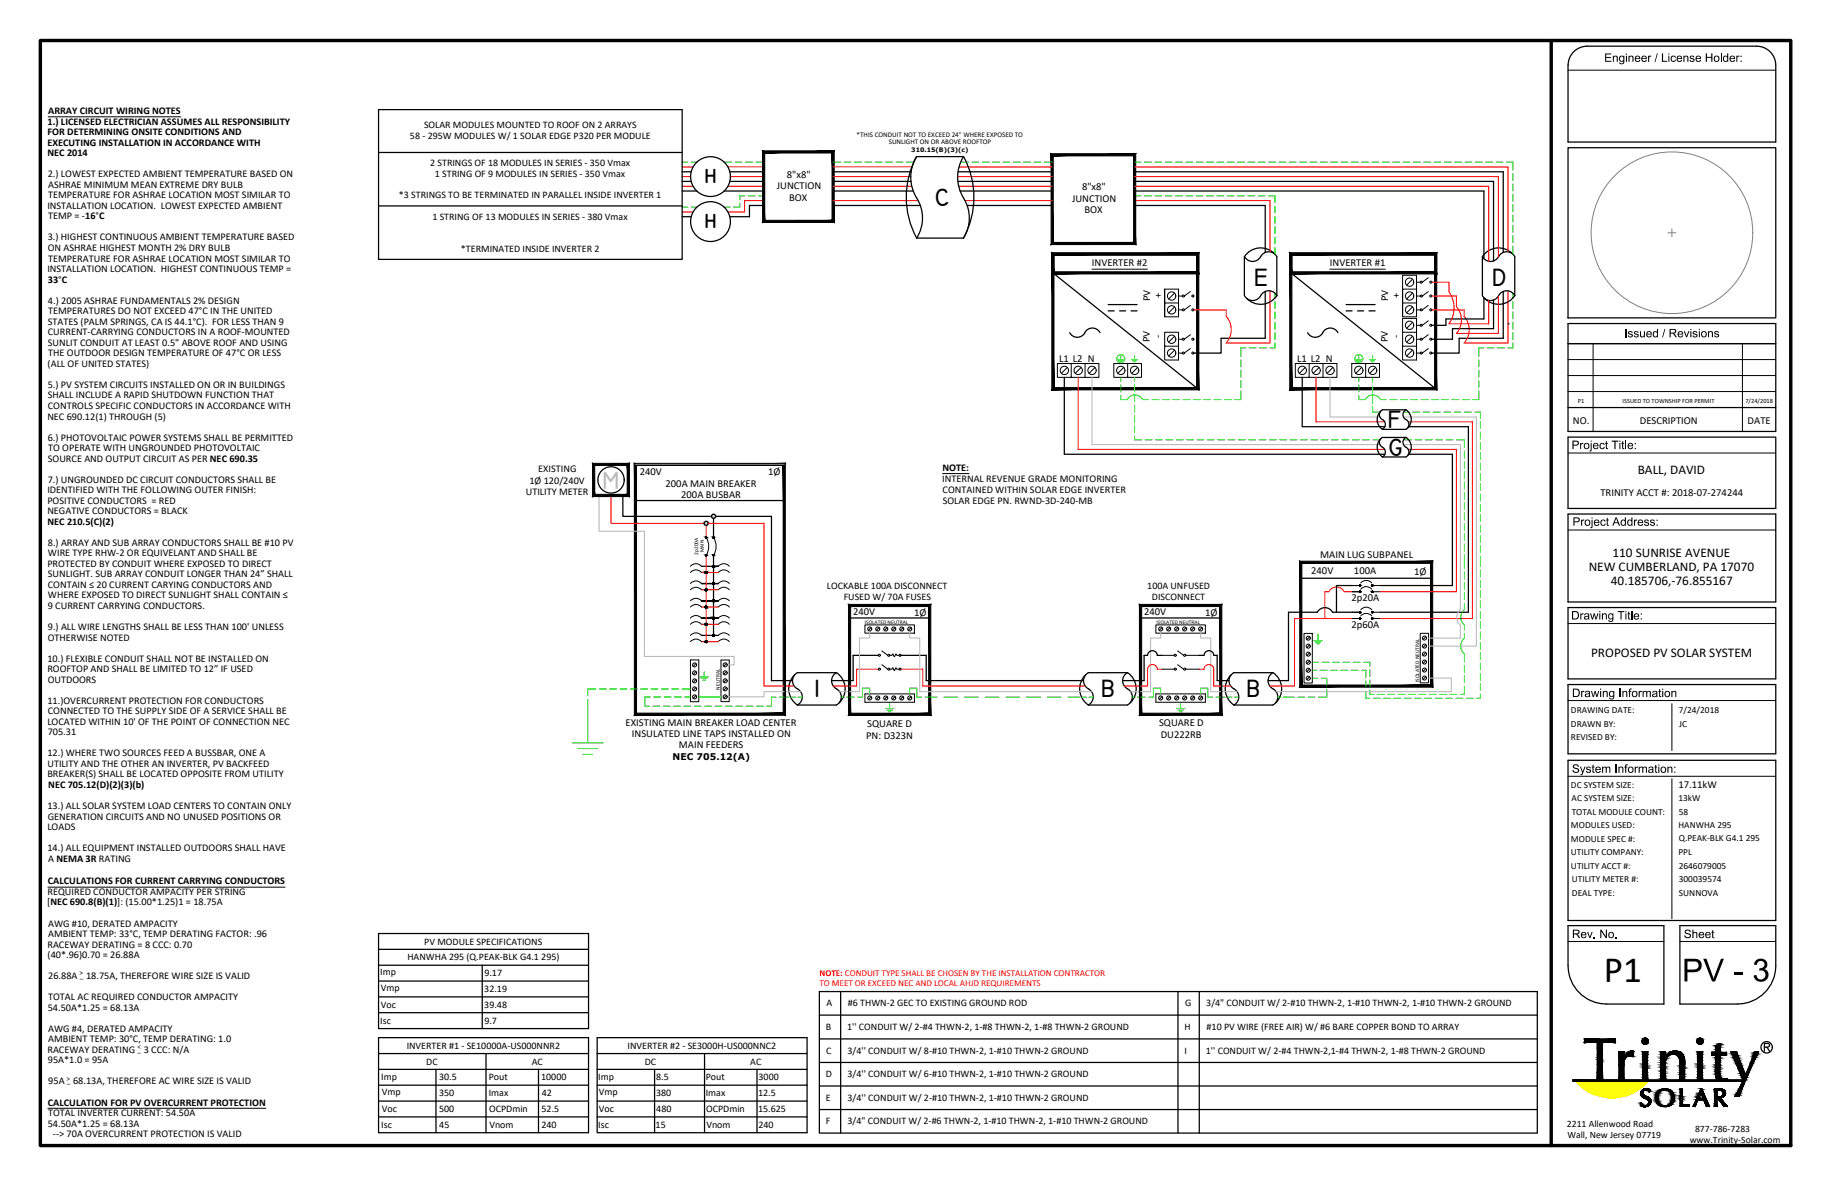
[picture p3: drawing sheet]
<svg xmlns="http://www.w3.org/2000/svg" width="432mm" height="279mm" viewBox="0 0 432 279" stroke-linecap="round" stroke-linejoin="round" font-family="sans-serif">
<defs><g id="words">
<text font-size="8.8" x="377.8" y="231.5">P1</text>
<g font-size="5.9">
<text x="165.9" y="43.2">h</text>
<text x="165.9" y="53.8">h</text>
<text x="220.2" y="48.5">C</text>
<text x="295.5" y="67.4">E</text>
<text x="351.5" y="67.4">D</text>
<text x="327" y="100.9">F</text>
<text x="327" y="107.4">G</text>
<text x="191.8" y="164.3">I</text>
<text x="259.4" y="164.3">B</text>
<text x="293.6" y="164.3">B</text>
</g>
<text font-size="5.9" fill="#bababa" x="141.9" y="115.1">M</text>
<g font-size="3.1">
<text x="385.8" y="111.7">BALL, DAVID</text>
<text x="379.9" y="131.2">110 SUNRISE AVENUE</text>
<text x="374.2" y="134.5">NEW CUMBERLAND, PA 17070</text>
<text x="379.5" y="137.9">40.185706,-76.855167</text>
<text x="374.8" y="154.8">PROPOSED PV SOLAR SYSTEM</text>
</g>
<g font-size="2.5">
<text x="185.4" y="42">8&quot;x8&quot;</text>
<text x="183" y="44.6">JUNCTION</text>
<text x="185.9" y="47.3">BOX</text>
<text x="252.5" y="47.5">JUNCTION</text>
<text x="254.9" y="44.8">8&quot;x8&quot;</text>
<text x="255.4" y="50.1">BOX</text>
<text x="257.2" y="62.8">INVERTER #2</text>
<text x="313.3" y="62.8">INVERTER #1</text>
<text x="271" y="71" transform="rotate(-90 271 71)">PV</text>
<text x="273.6" y="70.2" transform="rotate(-90 273.6 70.2)">+</text>
<text x="327" y="71" transform="rotate(-90 327 71)">PV</text>
<text x="329.7" y="70.2" transform="rotate(-90 329.7 70.2)">+</text>
<text x="270.9" y="80.7" transform="rotate(-90 270.9 80.7)">PV</text>
<text x="273.5" y="79.6" transform="rotate(-90 273.5 79.6)">-</text>
<text x="326.9" y="80.7" transform="rotate(-90 326.9 80.7)">PV</text>
<text x="329.6" y="79.6" transform="rotate(-90 329.6 79.6)">-</text>
<text x="249.5" y="85.3">L1 L2 N</text>
<text x="305.6" y="85.3">L1 L2 N</text>
<text x="370.5" y="99.9">NO.</text>
<text x="386.3" y="99.9">DESCRIPTION</text>
<text x="411.7" y="99.9">DATE</text>
<text x="150.7" y="112">240V</text>
<text x="180.9" y="112">1Ø</text>
<text x="156.8" y="114.7">200A MAIN BREAKER</text>
<text x="160.5" y="117.3">200A BUSBAR</text>
<text x="377" y="116.8">TRINITY ACCT #: 2018-07-274244</text>
<text x="311" y="131.4">MAIN LUG SUBPANEL</text>
<text x="308.9" y="135.2">240V</text>
<text x="319" y="135.2">100A</text>
<text x="333.1" y="135.4">1Ø</text>
<text x="318.4" y="141.7">2p20A</text>
<text x="201" y="144.9">240V</text>
<text x="215.3" y="145.1">1Ø</text>
<text x="269.5" y="144.9">240V</text>
<text x="283.9" y="145.1">1Ø</text>
<text x="318.4" y="148">2p60A</text>
<text x="147.4" y="170.9">EXISTING MAIN BREAKER LOAD CENTER</text>
<text x="148.8" y="173.6">INSULATED LINE TAPS INSTALLED ON</text>
<text x="204.3" y="171.3">SQUARE D</text>
<text x="273" y="171.1">SQUARE D</text>
<text x="273.4" y="173.8">DU222RB</text>
<text x="159.9" y="176.3">MAIN FEEDERS</text>
<text x="204" y="174">PN: D323N</text>
<text x="395.4" y="185.7">17.11kW</text>
</g>
<g font-size="2.4">
<text x="11.2" y="29.4">1.) LICENSED ELECTRICIAN ASSUMES ALL RESPONSIBILITY</text>
<text x="11.3" y="26.9">ARRAY CIRCUIT WIRING NOTES</text>
<text x="11.2" y="31.8">FOR DETERMINING ONSITE CONDITIONS AND</text>
<text x="11.2" y="34.3">EXECUTING INSTALLATION IN ACCORDANCE WITH</text>
<text x="96.6" y="32.8">58 - 295W MODULES W/ 1 SOLAR EDGE P320 PER MODULE</text>
<text x="99.9" y="30.1">SOLAR MODULES MOUNTED TO ROOF ON 2 ARRAYS</text>
<text x="11.2" y="36.8">NEC 2014</text>
<text x="11.2" y="41.8">2.) LOWEST EXPECTED AMBIENT TEMPERATURE BASED ON</text>
<text x="101.3" y="39.2">2 STRINGS OF 18 MODULES IN SERIES - 350 Vmax</text>
<text x="102.4" y="41.7">1 STRING OF 9 MODULES IN SERIES - 350 Vmax</text>
<text x="11.3" y="44.2">ASHRAE MINIMUM MEAN EXTREME DRY BULB</text>
<text x="11.3" y="46.7">TEMPERATURE FOR ASHRAE LOCATION MOST SIMILAR TO</text>
<text x="94" y="46.7">*3 STRINGS TO BE TERMINATED IN PARALLEL INSIDE INVERTER 1</text>
<text x="11.2" y="49.2">INSTALLATION LOCATION. LOWEST EXPECTED AMBIENT</text>
<text x="11.3" y="51.7">TEMP = -16°C</text>
<text x="101.9" y="51.8">1 STRING OF 13 MODULES IN SERIES - 380 Vmax</text>
<text x="11.2" y="56.6">3.) HIGHEST CONTINUOUS AMBIENT TEMPERATURE BASED</text>
<text x="11.2" y="59.1">ON ASHRAE HIGHEST MONTH 2% DRY BULB</text>
<text x="108.6" y="59.3">*TERMINATED INSIDE INVERTER 2</text>
<text x="11.2" y="64.1">INSTALLATION LOCATION. HIGHEST CONTINUOUS TEMP =</text>
<text x="11.3" y="61.6">TEMPERATURE FOR ASHRAE LOCATION MOST SIMILAR TO</text>
<text x="11.3" y="66.6">33°C</text>
<text x="11.3" y="71.5">4.) 2005 ASHRAE FUNDAMENTALS 2% DESIGN</text>
<text x="11.3" y="76.5">STATES (PALM SPRINGS, CA IS 44.1°C). FOR LESS THAN 9</text>
<text x="11.3" y="74">TEMPERATURES DO NOT EXCEED 47°C IN THE UNITED</text>
<text x="11.3" y="79">CURRENT-CARRYING CONDUCTORS IN A ROOF-MOUNTED</text>
<text x="11.3" y="81.4">SUNLIT CONDUIT AT LEAST 0.5&quot; ABOVE ROOF AND USING</text>
<text x="11.3" y="83.9">THE OUTDOOR DESIGN TEMPERATURE OF 47°C OR LESS</text>
<text x="11.2" y="86.4">(ALL OF UNITED STATES)</text>
<text x="11.2" y="91.4">5.) PV SYSTEM CIRCUITS INSTALLED ON OR IN BUILDINGS</text>
<text x="11.3" y="93.9">SHALL INCLUDE A RAPID SHUTDOWN FUNCTION THAT</text>
<text x="11.2" y="98.8">NEC 690.12(1) THROUGH (5)</text>
<text x="11.3" y="96.3">CONTROLS SPECIFIC CONDUCTORS IN ACCORDANCE WITH</text>
<text x="11.2" y="103.8">6.) PHOTOVOLTAIC POWER SYSTEMS SHALL BE PERMITTED</text>
<text x="11.3" y="106.3">TO OPERATE WITH UNGROUNDED PHOTOVOLTAIC</text>
<text x="11.2" y="113.7">7.) UNGROUNDED DC CIRCUIT CONDUCTORS SHALL BE</text>
<text x="11.3" y="108.7">SOURCE AND OUTPUT CIRCUIT AS PER NEC 690.35</text>
<text x="124.7" y="114">1Ø 120/240V</text>
<text x="126.8" y="111.1">EXISTING</text>
<text x="222" y="113.5">INTERNAL REVENUE GRADE MONITORING</text>
<text x="222" y="110.9">NOTE:</text>
<text x="11.2" y="116.2">IDENTIFIED WITH THE FOLLOWING OUTER FINISH:</text>
<text x="11.2" y="118.7">POSITIVE CONDUCTORS = RED</text>
<text x="123.9" y="116.5">UTILITY METER</text>
<text x="222.1" y="116.1">CONTAINED WITHIN SOLAR EDGE INVERTER</text>
<text x="222.1" y="118.6">SOLAR EDGE PN. RWND-3D-240-MB</text>
<text x="11.2" y="121.1">NEGATIVE CONDUCTORS = BLACK</text>
<text x="11.2" y="123.6">NEC 210.5(C)(2)</text>
<text x="11.3" y="128.6">8.) ARRAY AND SUB ARRAY CONDUCTORS SHALL BE #10 PV</text>
<text x="11.3" y="131.1">WIRE TYPE RHW-2 OR EQUIVELANT AND SHALL BE</text>
<text x="11.2" y="133.5">PROTECTED BY CONDUIT WHERE EXPOSED TO DIRECT</text>
<text x="11.3" y="136">SUNLIGHT. SUB ARRAY CONDUIT LONGER THAN 24” SHALL</text>
<text x="11.3" y="138.5">CONTAIN ≤ 20 CURRENT CARYING CONDUCTORS AND</text>
<text x="11.3" y="143.5">9 CURRENT CARRYING CONDUCTORS.</text>
<text x="11.3" y="141">WHERE EXPOSED TO DIRECT SUNLIGHT SHALL CONTAIN ≤</text>
<text x="194.8" y="138.8">LOCKABLE 100A DISCONNECT</text>
<text x="198.8" y="141.4">FUSED W/ 70A FUSES</text>
<text x="270.3" y="138.9">100A UNFUSED</text>
<text x="271.4" y="141.4">DISCONNECT</text>
<text x="11.3" y="148.4">9.) ALL WIRE LENGTHS SHALL BE LESS THAN 100' UNLESS</text>
<text x="11.2" y="155.9">10.) FLEXIBLE CONDUIT SHALL NOT BE INSTALLED ON</text>
<text x="11.2" y="150.9">OTHERWISE NOTED</text>
<text x="11.2" y="158.3">ROOFTOP AND SHALL BE LIMITED TO 12” IF USED</text>
<text x="11.2" y="160.8">OUTDOORS</text>
<text x="11.2" y="165.8">11.)OVERCURRENT PROTECTION FOR CONDUCTORS</text>
<text x="11.2" y="170.8">LOCATED WITHIN 10' OF THE POINT OF CONNECTION NEC</text>
<text x="11.2" y="173.2">705.31</text>
<text x="11.3" y="168.3">CONNECTED TO THE SUPPLY SIDE OF A SERVICE SHALL BE</text>
<text x="11.2" y="178.2">12.) WHERE TWO SOURCES FEED A BUSSBAR, ONE A</text>
<text x="11.2" y="183.2">BREAKER(S) SHALL BE LOCATED OPPOSITE FROM UTILITY</text>
<text x="11.2" y="180.7">UTILITY AND THE OTHER AN INVERTER, PV BACKFEED</text>
<text x="11.4" y="185.7">NEC 705.12(D)(2)(3)(b)</text>
<text x="11.2" y="190.6">13.) ALL SOLAR SYSTEM LOAD CENTERS TO CONTAIN ONLY</text>
<text x="11.2" y="195.6">LOADS</text>
<text x="11.3" y="193.1">GENERATION CIRCUITS AND NO UNUSED POSITIONS OR</text>
<text x="11.2" y="200.5">14.) ALL EQUIPMENT INSTALLED OUTDOORS SHALL HAVE</text>
<text x="11.3" y="203">A NEMA 3R RATING</text>
<text x="11.3" y="208.4">CALCULATIONS FOR CURRENT CARRYING CONDUCTORS</text>
<text x="11.1" y="213.3">[NEC 690.8(B)(1)]: (15.00*1.25)1 = 18.75A</text>
<text x="11.2" y="210.8">REQUIRED CONDUCTOR AMPACITY PER STRING</text>
<text x="11.3" y="218.3">AWG #10, DERATED AMPACITY</text>
<text x="11.3" y="220.8">AMBIENT TEMP: 33°C, TEMP DERATING FACTOR: .96</text>
<text x="11.2" y="223.2">RACEWAY DERATING = 8 CCC: 0.70</text>
<text x="11.2" y="225.7">(40*.96)0.70 = 26.88A</text>
<text x="96" y="226.1">HANWHA 295 (Q.PEAK-BLK G4.1 295)</text>
<text x="99.9" y="222.5">PV MODULE SPECIFICATIONS</text>
<text x="11.4" y="230.7">26.88A</text>
<text x="20.3" y="230.7">18.75A, THEREFORE WIRE SIZE IS VALID</text>
<text x="89.6" y="229.8">Imp</text>
<text x="89.7" y="233.5">Vmp</text>
<text x="114.1" y="233.7">32.19</text>
<text x="114.1" y="230">9.17</text>
<text x="11.2" y="238.1">54.50A*1.25 = 68.13A</text>
<text x="11.3" y="235.6">TOTAL AC REQUIRED CONDUCTOR AMPACITY</text>
<text x="89.7" y="237.4">Voc</text>
<text x="114.1" y="237.4">39.48</text>
<text x="194.7" y="237.1">A</text>
<text x="199.7" y="237.1">#6 THWN-2 GEC TO EXISTING GROUND ROD</text>
<text x="279.2" y="237.1">G</text>
<text x="284.2" y="237">3/4&quot; CONDUIT W/ 2-#10 THWN-2, 1-#10 THWN-2, 1-#10 THWN-2 GROUND</text>
<text x="11.3" y="243.1">AWG #4, DERATED AMPACITY</text>
<text x="11.3" y="245.6">AMBIENT TEMP: 30°C, TEMP DERATING: 1.0</text>
<text x="89.6" y="241.2">Isc</text>
<text x="114.1" y="241.2">9.7</text>
<text x="194.6" y="242.7">B</text>
<text x="199.6" y="242.6">1'' CONDUIT W/ 2-#4 THWN-2, 1-#8 THWN-2, 1-#8 THWN-2 GROUND</text>
<text x="279.1" y="242.7">H</text>
<text x="284.2" y="242.6">#10 PV WIRE (FREE AIR) W/ #6 BARE COPPER BOND TO ARRAY</text>
<text x="11.2" y="248.1">RACEWAY DERATING</text>
<text x="11.3" y="250.5">95A*1.0 = 95A</text>
<text x="33.9" y="248.1">3 CCC: N/A</text>
<text x="95.8" y="247.1">INVERTER #1 - SE10000A-US000NNR2</text>
<text x="100.4" y="250.8">DC</text>
<text x="125.3" y="250.8">AC</text>
<text x="147.8" y="247.1">INVERTER #2 - SE3000H-US000NNC2</text>
<text x="151.9" y="250.8">DC</text>
<text x="176.7" y="250.8">AC</text>
<text x="194.6" y="248.3">C</text>
<text x="199.7" y="248.2">3/4'' CONDUIT W/ 8-#10 THWN-2, 1-#10 THWN-2 GROUND</text>
<text x="279.1" y="248.3">I</text>
<text x="284.1" y="248.2">1'' CONDUIT W/ 2-#4 THWN-2,1-#4 THWN-2, 1-#8 THWN-2 GROUND</text>
<text x="11.4" y="255.5">95A</text>
<text x="17.2" y="255.5">68.13A, THEREFORE AC WIRE SIZE IS VALID</text>
<text x="89.8" y="254.3">Imp</text>
<text x="103.4" y="254.5">30.5</text>
<text x="115.1" y="254.5">Pout</text>
<text x="127.5" y="254.5">10000</text>
<text x="140.9" y="254.3">Imp</text>
<text x="154.6" y="254.5">8.5</text>
<text x="166.2" y="254.5">Pout</text>
<text x="178.7" y="254.5">3000</text>
<text x="194.6" y="253.8">D</text>
<text x="199.7" y="253.7">3/4'' CONDUIT W/ 6-#10 THWN-2, 1-#10 THWN-2 GROUND</text>
<text x="11.3" y="260.5">CALCULATION FOR PV OVERCURRENT PROTECTION</text>
<text x="11.3" y="262.9">TOTAL INVERTER CURRENT: 54.50A</text>
<text x="90" y="258.1">Vmp</text>
<text x="90" y="262">Voc</text>
<text x="103.4" y="258.3">350</text>
<text x="103.4" y="262">500</text>
<text x="115.1" y="258.3">Imax</text>
<text x="115.2" y="262">OCPDmin</text>
<text x="127.6" y="262">52.5</text>
<text x="127.6" y="258.3">42</text>
<text x="141.1" y="258.1">Vmp</text>
<text x="141.1" y="262">Voc</text>
<text x="154.5" y="258.3">380</text>
<text x="154.6" y="262">480</text>
<text x="166.2" y="258.3">Imax</text>
<text x="166.3" y="262">OCPDmin</text>
<text x="178.6" y="258.3">12.5</text>
<text x="178.6" y="262">15.625</text>
<text x="194.6" y="259.4">E</text>
<text x="199.7" y="259.3">3/4'' CONDUIT W/ 2-#10 THWN-2, 1-#10 THWN-2 GROUND</text>
<text x="11.2" y="265.4">54.50A*1.25 = 68.13A</text>
<text x="12.5" y="267.9">--&gt; 70A OVERCURRENT PROTECTION IS VALID</text>
<text x="89.8" y="265.7">Isc</text>
<text x="103.5" y="265.7">45</text>
<text x="115.3" y="265.7">Vnom</text>
<text x="127.6" y="265.7">240</text>
<text x="140.9" y="265.7">Isc</text>
<text x="154.5" y="265.7">15</text>
<text x="166.4" y="265.7">Vnom</text>
<text x="178.7" y="265.7">240</text>
<text x="194.6" y="264.9">F</text>
<text x="199.7" y="264.8">3/4&quot; CONDUIT W/ 2-#6 THWN-2, 1-#10 THWN-2, 1-#10 THWN-2 GROUND</text>
</g>
<g font-size="2.3">
<text x="369.1" y="265.5">2211 Allenwood Road</text>
<text x="369.2" y="268">Wall, New Jersey 07719</text>
<text x="398" y="269.2">www.Trinity-Solar.com</text>
<text x="399.3" y="266.7">877-786-7283</text>
</g>
<g font-size="2.2">
<text x="370.1" y="168">DRAWING DATE:</text>
<text x="395.5" y="167.9">7/24/2018</text>
<text x="370.1" y="171.2">DRAWN BY:</text>
<text x="395.6" y="171.2">JC</text>
<text x="158.5" y="179">NEC 705.12(A)</text>
<text x="370.1" y="174.3">REVISED BY:</text>
<text x="370.1" y="185.6">DC SYSTEM SIZE:</text>
<text x="370.2" y="188.8">AC SYSTEM SIZE:</text>
<text x="370.2" y="192">TOTAL MODULE COUNT:</text>
<text x="395.4" y="188.8">13kW</text>
<text x="395.5" y="192">58</text>
<text x="370.1" y="195.1">MODULES USED:</text>
<text x="395.4" y="195.1">HANWHA 295</text>
<text x="370.1" y="198.3">MODULE SPEC #:</text>
<text x="370.1" y="201.5">UTILITY COMPANY:</text>
<text x="395.4" y="201.5">PPL</text>
<text x="395.5" y="198.2">Q.PEAK-BLK G4.1 295</text>
<text x="370.1" y="204.7">UTILITY ACCT #:</text>
<text x="370.3" y="207.9">UTILITY METER #:</text>
<text x="395.5" y="204.7">2646079005</text>
<text x="395.5" y="207.9">300039574</text>
<text x="370.3" y="211">DEAL TYPE:</text>
<text x="395.5" y="211">SUNNOVA</text>
</g>
<g font-size="2.1" fill="#f00">
<text x="193" y="230">NOTE: CONDUIT TYPE SHALL BE CHOSEN BY THE INSTALLATION CONTRACTOR</text>
<text x="193" y="232.2">TO MEET OR EXCEED NEC AND LOCAL AHJD REQUIREMENTS</text>
</g>
<g font-size="1.7">
<text x="201.8" y="32.2">*THIS CONDUIT NOT TO EXCEED 24&quot; WHERE EXPOSED TO</text>
<text x="209.4" y="34">SUNLIGHT ON OR ABOVE ROOFTOP</text>
<text x="18.7" y="229.7">&gt;</text>
<text x="18.8" y="230.4">_</text>
<text x="32.4" y="247.1">&lt;</text>
<text x="32.4" y="247.8">_</text>
<text x="15.7" y="254.6">&gt;</text>
<text x="15.8" y="255.2">_</text>
</g>
<g font-size="1.5">
<text x="214.7" y="35.8">310.15(B)(3)(c)</text>
<text x="371.7" y="94.9">P1</text>
<text x="382.2" y="94.9">ISSUED TO TOWNSHIP FOR PERMIT</text>
<text x="411.2" y="94.9">7/24/2018</text>
</g>
<g font-size="1.3">
<text x="164.4" y="130.7" transform="rotate(-90 164.4 130.7)">2p200A</text>
<text x="165.8" y="130.2" transform="rotate(-90 165.8 130.2)">MAIN</text>
<text x="203.7" y="146.9">ISOLATED NEUTRAL</text>
<text x="272.5" y="146.9">ISOLATED NEUTRAL</text>
<text x="334.3" y="160.7" transform="rotate(-90 334.3 160.7)">ISOLATED NEUTRAL</text>
<text x="169.5" y="162.5" transform="rotate(-90 169.5 162.5)">NEUTRAL</text>
</g>
</g></defs>
<g fill="none" stroke="#000" stroke-width=".24">
<path d="M369.4 16.5h48.9M11.3 27.5h31.3M257.2 63.4h13.1M274.4 68.1v6.5M276.7 79.2l-1.4 1.4M276.7 72.3l-1.4 1.4M276.7 69l-1.4 1.4M277.6 68.1v6.5h-3.2v-6.5h3.2v3.3h-3.2M277.6 69.7h.9M277.6 73h.9M277.6 79.9h.9M280.4 71.9l-1.4 1.1"/>
<path d="M280.4 68.7l-1.4 1M280.4 78.8l-1.4 1.1M313.3 63.4h13M330.4 71.4h3.3v-3.3h-3.3v6.5h3.3v-9.7h-3.3v9.7M330.4 78.3v-3.3h3.3v3.3M332.7 79.2l-1.3 1.4M332.7 72.3l-1.3 1.4M332.7 69l-1.3 1.4M332.7 75.9l-1.3 1.4M332.7 65.8l-1.3 1.4M333.7 69.7h.9M333.7 73h.9"/>
<path d="M333.7 79.9h.9M333.7 76.6h.9M333.7 66.5h.9M336.5 71.9l-1.5 1.1M336.5 68.7l-1.5 1M336.5 78.8l-1.5 1.1M336.5 75.6l-1.5 1M336.5 65.4l-1.5 1.1M249.1 85.6h9.8v3.3h-3.3M251.4 86.6l-1.4 1.4M254.7 86.6l-1.4 1.4M255.6 85.6v3.3h-6.5v-3.3h3.2v3.3"/>
<path d="M257.9 86.6l-1.4 1.4M262.4 85.6h6.5v3.3h-6.5v-3.3h3.2v3.3M264.7 86.6l-1.4 1.4M268 86.6l-1.4 1.4M274.4 81.6h3.2v-3.3h-3.2v6.5h3.2v-3.2M276.7 82.5l-1.4 1.4M277.6 83.2h.9M280.4 82.1l-1.4 1.1M305.1 85.6h9.8v3.3h-3.2M307.5 86.6l-1.4 1.4M310.7 86.6l-1.3 1.4M311.7 85.6v3.3h-6.6v-3.3h3.3v3.3"/>
<path d="M314 86.6l-1.4 1.4M318.4 85.6h6.6v3.3h-6.6v-3.3h3.3v3.3M320.8 86.6l-1.4 1.4M324 86.6l-1.4 1.4M330.4 81.6h3.3v-3.3h-3.3v6.5h3.3v-3.2M332.7 82.5l-1.3 1.4M333.7 83.2h.9M336.5 82.1l-1.5 1.1M369.4 92.2h48.9M369.4 88.5h48.9M369.4 84.7h48.9M369.4 81h48.9"/>
<path d="M375.3 81v20.6M410.5 81v20.6M222 111.6h6.3M369.4 106.7h48.9M162.6 134.9a1.7 1.7 0 0 1 2.6 0M162.6 133.4a1.7 1.7 0 0 1 2.6 0M162.6 138.9a1.7 1.7 0 0 1 2.6 0M162.6 137.5a1.7 1.7 0 0 1 2.6 0M166.4 126.6a3.9 3.9 0 0 1 0 4.2M168.1 126.6a3.9 3.9 0 0 1 0 4.2M169.2 134.9a1.7 1.7 0 0 1 2.6 0M169.2 133.4a1.7 1.7 0 0 1 2.6 0"/>
<path d="M169.2 138.9a1.7 1.7 0 0 1 2.6 0M169.2 137.5a1.7 1.7 0 0 1 2.6 0M318.6 139.4h1.8M318.6 137.9h1.8M320.6 138.8a1.7 1.7 0 0 1 2.5 0M320.6 137.3a1.7 1.7 0 0 1 2.5 0M323.3 139.4h1.8M323.3 137.9h1.8M369.4 124.9h48.9M162.6 155.5h2v9.8h-2zM162.6 143a1.7 1.7 0 0 1 2.6 0M162.6 141.5a1.7 1.7 0 0 1 2.6 0"/>
<path d="M162.6 147.1a1.7 1.7 0 0 1 2.6 0M162.6 145.6a1.7 1.7 0 0 1 2.6 0M162.6 151.2a1.7 1.7 0 0 1 2.6 0M162.6 149.7a1.7 1.7 0 0 1 2.6 0M164 158.2l-.7 .7M164 156.3l-.7 .7M169.2 143a1.7 1.7 0 0 1 2.6 0M169.2 141.5a1.7 1.7 0 0 1 2.6 0M169.2 147.1a1.7 1.7 0 0 1 2.6 0M169.2 145.6a1.7 1.7 0 0 1 2.6 0M169.2 151.2a1.7 1.7 0 0 1 2.6 0M169.2 149.7a1.7 1.7 0 0 1 2.6 0"/>
<path d="M169.8 155.5h2v9.8h-2zM171.2 158.2l-.7 .7M171.2 156.3l-.7 .7M203.8 147.2h11.6v2h-11.6zM205.2 147.8l-.7 .7M207.1 147.8l-.7 .7M207.7 156.6l1.4 1M207.7 153.3l1.4 1.1M209 147.8l-.7 .7M209.6 154.4h.5l.2-.3 .4 .6 .4-.6 .1 .3h.6M209.6 157.6h.5l.2-.3 .4 .7 .3-.7 .2 .3h.6M210.9 147.8l-.7 .7"/>
<path d="M212.7 147.8l-.6 .7M214.6 147.8l-.6 .7M272.3 147.2h11.7v2h-11.7zM273.7 154.4h2.9M273.7 157.6h2.9M273.7 147.8l-.6 .7M275.6 147.8l-.6 .7M277.4 156.6l1.4 1M277.4 153.3l1.4 1.1M277.5 147.8l-.7 .7M279.3 154.4h3.2M279.3 157.6h3.2"/>
<path d="M279.4 147.8l-.7 .7M281.3 147.8l-.7 .7M283.2 147.8l-.7 .7M307.2 149.2h1.9v11.7h-1.9zM308.5 159.4l-.7 .7M308.5 157.5l-.7 .7M308.5 155.7l-.7 .7M308.5 153.8l-.7 .7M308.5 151.9l-.7 .7M308.5 150l-.7 .7M318.6 145.7h1.8M318.6 144.2h1.8"/>
<path d="M320.6 145.1a1.7 1.7 0 0 1 2.5 0M320.6 143.6a1.7 1.7 0 0 1 2.5 0M323.3 145.7h1.8M323.3 144.2h1.8M334.6 149.2h1.9v11.7h-1.9zM335.9 159.4l-.7 .7M335.9 157.5l-.7 .7M335.9 155.6l-.7 .7M335.9 153.8l-.7 .6M335.9 151.9l-.7 .6M335.9 150l-.7 .7M369.4 146.9h48.9"/>
<path d="M164 163.9l-.7 .6M164 162l-.7 .6M164 160.1l-.7 .7M171.2 163.8l-.7 .7M171.2 161.9l-.7 .7M171.2 160.1l-.7 .6M203.8 163.5h11.6v1.9h-11.6zM205.2 164.1l-.7 .7M207.1 164.1l-.7 .7M209 164.1l-.7 .7M210.9 164.1l-.7 .7M212.7 164.1l-.6 .7"/>
<path d="M214.6 164.1l-.6 .7M272.3 163.5h11.7v1.9h-11.7zM273.7 164.1l-.6 .7M275.6 164.1l-.6 .7M277.5 164.1l-.7 .7M279.4 164.1l-.7 .7M281.3 164.1l-.7 .7M283.2 164.1l-.7 .7M369.4 165h48.9M393.8 165.8v11M369.4 182.9h48.9M393.8 183.5v33"/>
<path d="M11.3 209h55.9M369.4 221.8h22.6M395.7 221.8h22.6M11.3 261.1h51.3"/>
<circle cx="276" cy="73" r=".98"/>
<circle cx="276" cy="69.7" r=".98"/>
<circle cx="276" cy="79.9" r=".98"/>
<circle cx="278.8" cy="73" r=".24"/>
<circle cx="278.8" cy="79.9" r=".24"/>
<circle cx="278.8" cy="69.7" r=".24"/>
<circle cx="281" cy="79.9" r=".24"/>
<circle cx="281" cy="73" r=".24"/>
<circle cx="281" cy="69.7" r=".24"/>
<circle cx="332.1" cy="73" r=".98"/>
<circle cx="332.1" cy="66.5" r=".98"/>
<circle cx="332.1" cy="76.6" r=".98"/>
<circle cx="332.1" cy="69.7" r=".98"/>
<circle cx="332.1" cy="79.9" r=".98"/>
<circle cx="334.8" cy="66.5" r=".24"/>
<circle cx="334.8" cy="73" r=".24"/>
<circle cx="334.8" cy="79.9" r=".24"/>
<circle cx="334.8" cy="76.6" r=".24"/>
<circle cx="334.8" cy="69.7" r=".24"/>
<circle cx="337" cy="73" r=".24"/>
<circle cx="337" cy="79.9" r=".24"/>
<circle cx="337" cy="76.6" r=".24"/>
<circle cx="337" cy="66.5" r=".24"/>
<circle cx="337" cy="69.7" r=".24"/>
<circle cx="250.7" cy="87.3" r=".98"/>
<circle cx="254" cy="87.3" r=".98"/>
<circle cx="257.2" cy="87.3" r=".98"/>
<circle cx="264" cy="87.3" r=".98"/>
<circle cx="267.3" cy="87.3" r=".98"/>
<circle cx="276" cy="83.2" r=".98"/>
<circle cx="278.8" cy="83.2" r=".24"/>
<circle cx="281" cy="83.2" r=".24"/>
<circle cx="306.8" cy="87.3" r=".98"/>
<circle cx="310" cy="87.3" r=".98"/>
<circle cx="313.3" cy="87.3" r=".98"/>
<circle cx="320.1" cy="87.3" r=".98"/>
<circle cx="323.4" cy="87.3" r=".98"/>
<circle cx="332.1" cy="83.2" r=".98"/>
<circle cx="334.8" cy="83.2" r=".24"/>
<circle cx="337" cy="83.2" r=".24"/>
<circle cx="166.4" cy="126.6" r=".12"/>
<circle cx="166.4" cy="130.8" r=".12"/>
<circle cx="166.4" cy="138.9" r=".22"/>
<circle cx="166.4" cy="134.9" r=".22"/>
<circle cx="168.1" cy="126.6" r=".12"/>
<circle cx="168.1" cy="130.8" r=".12"/>
<circle cx="168.1" cy="137.5" r=".22"/>
<circle cx="168.1" cy="133.4" r=".22"/>
<circle cx="320.4" cy="137.9" r=".12"/>
<circle cx="320.4" cy="139.4" r=".12"/>
<circle cx="323.3" cy="139.4" r=".12"/>
<circle cx="323.3" cy="137.9" r=".12"/>
<circle cx="163.6" cy="158.5" r=".48"/>
<circle cx="163.6" cy="156.6" r=".48"/>
<circle cx="166.4" cy="151.2" r=".22"/>
<circle cx="166.4" cy="143" r=".22"/>
<circle cx="166.4" cy="147.1" r=".22"/>
<circle cx="168.1" cy="145.6" r=".22"/>
<circle cx="168.1" cy="149.7" r=".22"/>
<circle cx="168.1" cy="141.6" r=".22"/>
<circle cx="170.8" cy="158.5" r=".48"/>
<circle cx="170.8" cy="156.6" r=".48"/>
<circle cx="204.9" cy="148.2" r=".48"/>
<circle cx="206.8" cy="148.2" r=".48"/>
<circle cx="207.1" cy="154.4" r=".24"/>
<circle cx="207.1" cy="157.6" r=".24"/>
<circle cx="208.7" cy="148.2" r=".48"/>
<circle cx="209.4" cy="154.4" r=".24"/>
<circle cx="209.4" cy="157.6" r=".24"/>
<circle cx="210.5" cy="148.2" r=".48"/>
<circle cx="212" cy="154.4" r=".24"/>
<circle cx="212" cy="157.6" r=".24"/>
<circle cx="212.4" cy="148.2" r=".48"/>
<circle cx="214.3" cy="148.2" r=".48"/>
<circle cx="273.4" cy="148.2" r=".48"/>
<circle cx="275.3" cy="148.2" r=".48"/>
<circle cx="276.8" cy="154.4" r=".24"/>
<circle cx="276.8" cy="157.6" r=".24"/>
<circle cx="277.2" cy="148.2" r=".48"/>
<circle cx="279.1" cy="148.2" r=".48"/>
<circle cx="279.1" cy="154.4" r=".24"/>
<circle cx="279.1" cy="157.6" r=".24"/>
<circle cx="281" cy="148.2" r=".48"/>
<circle cx="282.8" cy="148.2" r=".48"/>
<circle cx="308.2" cy="157.9" r=".48"/>
<circle cx="308.2" cy="154.1" r=".48"/>
<circle cx="308.2" cy="150.3" r=".48"/>
<circle cx="308.2" cy="159.8" r=".48"/>
<circle cx="308.2" cy="156" r=".48"/>
<circle cx="308.2" cy="152.2" r=".48"/>
<circle cx="320.4" cy="145.7" r=".12"/>
<circle cx="320.4" cy="144.2" r=".12"/>
<circle cx="323.3" cy="145.7" r=".12"/>
<circle cx="323.3" cy="144.2" r=".12"/>
<circle cx="335.6" cy="152.2" r=".48"/>
<circle cx="335.6" cy="150.3" r=".48"/>
<circle cx="335.6" cy="159.7" r=".48"/>
<circle cx="335.6" cy="157.9" r=".48"/>
<circle cx="335.6" cy="156" r=".48"/>
<circle cx="335.6" cy="154.1" r=".48"/>
<circle cx="163.6" cy="164.2" r=".48"/>
<circle cx="163.6" cy="160.4" r=".48"/>
<circle cx="163.6" cy="162.3" r=".48"/>
<circle cx="170.8" cy="162.3" r=".48"/>
<circle cx="170.8" cy="160.4" r=".48"/>
<circle cx="170.8" cy="164.2" r=".48"/>
<circle cx="204.9" cy="164.4" r=".48"/>
<circle cx="206.8" cy="164.4" r=".48"/>
<circle cx="208.7" cy="164.4" r=".48"/>
<circle cx="210.5" cy="164.4" r=".48"/>
<circle cx="212.4" cy="164.4" r=".48"/>
<circle cx="214.3" cy="164.4" r=".48"/>
<circle cx="273.4" cy="164.4" r=".48"/>
<circle cx="275.3" cy="164.4" r=".48"/>
<circle cx="277.2" cy="164.4" r=".48"/>
<circle cx="279.1" cy="164.4" r=".48"/>
<circle cx="281" cy="164.4" r=".48"/>
<circle cx="282.8" cy="164.4" r=".48"/>
</g>
<g fill="#000" stroke="#000" stroke-width=".24">
<path d="M166.1 139h.5zM166.2 134.7h.3zM166.2 130.9h.2zM166.2 126.7h.2zM166.3 138.7h.1zM166.3 134.7h.1zM166.3 130.9h.1zM166.3 126.7h.1zM167.9 137.7h.3zM168 137.3h.2zM168 130.8h.2zM168 130.7h.2z"/>
<path d="M168 130.9h.2zM168 126.7h.2zM168 130.7h.1zM168 126.5h.1zM320.3 139.4h.2zM320.3 138h.2zM320.3 139.3h.2zM320.3 137.9h.2zM320.3 137.8h.2zM320.3 139.5h.2zM166.1 151.3h.4zM166.2 143.2h.3z"/>
<path d="M166.3 150.9h.1zM166.3 146.9h.1zM166.3 142.8h.1zM167.9 149.6h.4zM167.9 141.7h.4zM167.9 149.9h.3zM168 149.5h.2zM320.3 145.8h.2zM320.3 144.3h.2zM320.3 145.6h.2zM320.3 144.2h.2zM320.3 144.1h.2z"/>
<path d="M320.3 144.4h.2zM370.5 254.4h40.3zM370.5 254.4h40.3v.3zM378.7 244.8h1.8zM381.4 254.5h.1zM382.4 247.8h.1zM383.4 248h1.4zM384 248.7h.7zM384.1 247.7h.6zM384.3 248.8h.4zM384.3 247.6h.2zM384.4 248.8h.3z"/>
<path d="M386.6 257.3h.4zM387.1 256.7h1.5zM387.3 258.7h1.2zM387.3 256.6h1.1zM387.5 256.5h.7zM387.8 258.9h.9zM387.9 254.5l.3 .1zM387.9 256.7h.7zM387.9 258.9h.8zM387.9 258.9h.9zM387.9 247.8h.3zM388.2 259.2h.7z"/>
<path d="M388.4 259.9h.4zM391.1 247.8h.2zM391.7 254.5h.7zM391.1 254.5h.6zM391.9 247.8h.4zM393.4 247.9h2.4zM394.5 247.6h.2zM395.7 254.5h.1zM395.7 254.5h.5zM396.2 254.5h.6zM396.2 256.6h.1zM400.3 244.6h.3z"/>
<path d="M400.8 258.8h1zM400.8 259.1h1.1zM400.9 258.8h.9zM401 258.8h.8zM401.1 258.8h.7zM400.8 247.8h.3zM403.2 247.9h.2zM403.2 248.5h.3zM404.1 246.4h1.2zM404.6 256.6h1zM404.7 256.6h.9zM404.7 254.4h2.2z"/>
<path d="M404.7 258.8h.7zM404.8 258.5h1zM404.9 259h.6zM405 256.6h.4zM405 258.5h.8zM405.1 256.6h.2zM405.1 256.8h1zM405.2 259.4h.6zM405.3 259.5h.6zM405.3 256.8h.8zM405.6 248h1.1zM405.6 254.7h.4z"/>
<path d="M405.8 257.1h.6zM406.5 247.9h.2zM406.8 254.2h.1zM408.7 247.8h.4zM414 247.8h.3zM387.2 260.7h.4zM387.7 260.5h.6zM391.7 260.7h1zM395.8 260.6h.5zM397.5 260.4l.5-.1zM398.9 260.6h.1zM402 260.6h.1z"/>
<path d="M403.9 260.6h.1zM405.7 260h.6zM405.7 260.1h.7zM406.1 260.6h.7zM406.1 260.6h.2z"/>
<path d="M179.6 52.4h16.9l-.5-.5zM179.6 52.4l.5-.5h15.9zM179.6 35.5v16.9l.5-.5zM179.6 35.5l.5 .5v15.9zM179.6 35.5l.5 .5 16.4-.5zM180.1 36l16.4-.5-.5 .5zM196 36l.5 16.4v-16.9zM196 36l.5 16.4-.5-.5z"/>
<path d="M247.6 57.6h19.9l-.5-.5zM247.6 57.6l.5-.5h18.9zM247.6 36.2v21.4l.5-.5zM247.6 36.2l.5 .5v20.4zM247.6 36.2l.5 .5 19.4-.5zM248.1 36.7l19.4-.5-.5 .5zM267.5 36.2l-.5 .5 .5 20.9zM267 36.7l.5 20.9-.5-.5z"/>
<path d="M247.8 59.6v4.9l.5-.5zM247.8 59.6l.5 .5v3.9zM247.8 59.6l.5 .5 34.1-.5zM248.3 60.1l34.1-.5-.5 .5zM281.9 60.1l.5 4.4v-4.9zM281.9 60.1l.5 4.4-.5-.5zM247.8 64.5h34.6l-.5-.5zM247.8 64.5l.5-.5h33.6z"/>
<path d="M303.8 59.6v4.9l.5-.5zM303.8 59.6l.5 .5v3.9zM303.8 59.6l.5 .5 34.2-.5zM304.3 60.1l34.2-.5-.6 .5zM337.9 60.1l.6 4.4v-4.9zM337.9 60.1l.6 4.4-.6-.5zM303.8 64.5h34.7l-.6-.5zM304.3 64h33.6l-34.1 .5z"/>
<path d="M247.8 59.6v32.2l.5-.5zM247.8 59.6l.5 .5v31.2zM247.8 59.6l.5 .5 34.1-.5zM248.3 60.1l34.1-.5-.5 .5zM281.9 60.1l.5 31.7v-32.2zM281.9 60.1l.5 31.7-.5-.5zM247.8 91.8h34.6l-.5-.5zM248.3 91.3h33.6l-34.1 .5z"/>
<path d="M303.8 59.6v32.2l.5-.5zM303.8 59.6l.5 .5v31.2zM303.8 59.6l.5 .5 34.2-.5zM304.3 60.1l34.2-.5-.6 .5zM337.9 60.1l.6 31.7v-32.2zM337.9 60.1l.6 31.7-.6-.5zM303.8 91.8h34.7l-.6-.5zM304.3 91.3h33.6l-34.1 .5z"/>
<path d="M139.6 109.2v7.8l.5-.5zM139.6 109.2l.5 .5v6.8zM139.6 109.2l.5 .5 8.2-.5zM140.1 109.7l8.2-.5-.6 .5zM147.7 109.7l.6 7.3v-7.8zM147.7 109.7l.6 7.3-.6-.5zM139.6 117h8.7l-.6-.5zM140.1 116.5h7.6l-8.1 .5z"/>
<path d="M166.3 130.7h.1zM166.3 130.7h.1z"/>
<path d="M166.3 130.7h.1zM166.3 130.7h.1z"/>
<path d="M166.3 130.7h.1zM166.3 130.7h.1zM166.3 130.7h.1zM166.3 130.7h.1z"/>
<path d="M166.3 130.9h.1zM166.3 130.9h.1z"/>
<path d="M166.3 130.9h.1zM166.3 130.9h.1z"/>
<path d="M166.3 126.5h.1zM166.3 126.5h.1z"/>
<path d="M166.3 126.5h.1zM166.3 126.5h.1z"/>
<path d="M166.3 126.5l.1 .1zM166.3 126.5l.1 .1zM166.3 126.6h.1zM166.3 126.6h.1z"/>
<path d="M166.3 126.7h.1zM166.3 126.7h.1z"/>
<path d="M166.3 126.7h.1zM166.3 126.7h.1z"/>
<path d="M166.3 138.7h.1zM166.3 138.7h.1z"/>
<path d="M166.3 139.2h.1zM166.3 139.2h.1z"/>
<path d="M166.3 134.7h.1zM166.2 134.7h.2z"/>
<path d="M166.3 135.1h.1zM166.3 135.1h.1z"/>
<path d="M166.3 130.7h.1zM166.3 130.7h.1z"/>
<path d="M166.3 130.9h.1zM166.3 130.9h.1z"/>
<path d="M166.3 126.6h.1zM166.2 126.6h.2z"/>
<path d="M166.2 126.6h.3zM166.2 126.6h.3zM166.2 126.6h.3zM166.2 126.6h.3z"/>
<path d="M166.3 126.7h.1zM166.3 126.7h.1z"/>
<path d="M166.2 138.7h.3zM166.2 138.7h.3z"/>
<path d="M166.2 139.1h.2zM166.2 139.1l.2 .1z"/>
<path d="M166.2 134.7h.3zM166.2 134.7h.3z"/>
<path d="M166.2 135.1h.2zM166.2 135.1h.2z"/>
<path d="M166.2 130.7h.3zM166.2 130.7h.3zM166.2 130.7h.3zM166.2 130.7h.3z"/>
<path d="M166.2 130.7l.3 .1zM166.2 130.7l.3 .1z"/>
<path d="M166.2 130.8h.3zM166.2 130.8h.3zM166.2 130.8h.3zM166.2 130.8h.3z"/>
<path d="M166.2 130.9h.3zM166.2 130.9h.3z"/>
<path d="M166.2 130.9h.3zM166.2 130.9h.3zM166.2 130.9h.3zM166.2 130.9h.3z"/>
<path d="M166.2 130.9h.3zM166.2 130.9h.2zM166.2 130.9h.2z"/>
<path d="M166.2 126.6h.3zM166.2 126.6h.3z"/>
<path d="M166.2 126.7h.3zM166.2 126.7h.3z"/>
<path d="M166.2 126.7h.3zM166.2 126.7h.3zM166.2 126.7h.3zM166.2 126.7h.3z"/>
<path d="M166.2 126.7h.3zM166.2 126.7h.2zM166.2 126.7h.2z"/>
<path d="M166.2 138.7l.3 .1zM166.2 138.7l.3 .1z"/>
<path d="M166.2 139.1h.3zM166.2 139.1h.2z"/>
<path d="M166.2 135.1h.3zM166.2 135.1h.3z"/>
<path d="M166.2 135.1h.3zM166.2 135.1h.2z"/>
<path d="M166.2 130.8h.3zM166.2 130.8h.3zM166.2 130.8h.3zM166.2 130.8h.3z"/>
<path d="M166.2 130.8h.3zM166.2 130.8h.3zM166.2 130.8h.3zM166.2 130.8h.3z"/>
<path d="M166.2 130.8l.3 .1zM166.2 130.8l.3 .1z"/>
<path d="M166.2 126.6h.3zM166.2 126.6h.3z"/>
<path d="M166.2 126.6h.3zM166.2 126.6h.3z"/>
<path d="M166.2 126.6h.3zM166.2 126.6h.3zM166.2 126.6h.3zM166.2 126.6h.3z"/>
<path d="M166.2 126.6l.3 .1zM166.2 126.6l.3 .1zM166.2 126.7h.3zM166.2 126.7h.3z"/>
<path d="M166.2 126.7h.3zM166.2 126.7h.3z"/>
<path d="M166.2 138.8h.3zM166.2 138.8h.3z"/>
<path d="M166.2 139.1h.3zM166.2 139.1h.3z"/>
<path d="M166.2 134.7h.3zM166.2 134.7h.3z"/>
<path d="M166.2 134.7h.3zM166.2 134.7h.3z"/>
<path d="M166.2 138.8h.3zM166.2 138.8h.3z"/>
<path d="M166.2 139.1h.3zM166.2 139.1h.3z"/>
<path d="M166.2 134.7h.3zM166.2 134.7h.3zM166.2 134.7h.3z"/>
<path d="M166.2 135h.3zM166.2 135l.3 .1z"/>
<path d="M166.2 138.8h.3zM166.2 138.8h.3z"/>
<path d="M166.2 138.8h.3zM166.2 138.8h.3z"/>
<path d="M166.2 139.1h.3zM166.2 139.1h.3z"/>
<path d="M166.2 139.1h.3zM166.2 139.1h.3z"/>
<path d="M166.2 134.7h.3zM166.2 134.7h.3z"/>
<path d="M166.2 135h.3zM166.2 135h.3z"/>
<path d="M166.2 135h.3zM166.2 135h.3z"/>
<path d="M166.2 138.8l.3 .1zM166.2 138.8l.3 .1z"/>
<path d="M166.1 139l.4 .1zM166.1 139l.4 .1z"/>
<path d="M166.2 139.1h.3zM166.2 139.1h.3z"/>
<path d="M166.2 134.7l.3 .1zM166.2 134.7l.3 .1z"/>
<path d="M166.1 134.8h.5zM166.1 134.8h.5z"/>
<path d="M166.1 135h.4zM166.1 135h.4z"/>
<path d="M166.2 135h.3zM166.2 135h.3z"/>
<path d="M166.1 138.9h.5zM166.1 138.9h.5z"/>
<path d="M166.1 138.9h.5zM166.1 138.9h.5z"/>
<path d="M166.1 138.9h.5zM166.1 138.9h.5z"/>
<path d="M166.1 138.9h.5zM166.1 138.9h.5z"/>
<path d="M166.1 139h.5zM166.1 139h.5zM166.1 139h.5z"/>
<path d="M166.1 139h.5zM166.1 139h.4z"/>
<path d="M166.1 134.8h.5zM166.1 134.8h.5z"/>
<path d="M166.1 134.8h.5zM166.1 134.8h.5z"/>
<path d="M166.1 134.8l.5 .1zM166.1 134.8l.5 .1z"/>
<path d="M166.1 134.9h.5zM166.1 134.9h.5z"/>
<path d="M166.1 134.9l.5 .1zM166.1 134.9l.5 .1z"/>
<path d="M166.1 135h.5zM166.1 135h.4z"/>
<path d="M166.1 138.9h.5zM166.1 138.9h.5z"/>
<path d="M166.1 138.9l.5 .1zM166.1 138.9l.5 .1z"/>
<path d="M166.1 139h.5zM166.1 139h.5z"/>
<path d="M166.1 134.9h.5zM166.1 134.9h.5z"/>
<path d="M166.1 134.9h.5zM166.1 134.9h.5z"/>
<path d="M166.1 134.9h.5zM166.1 134.9h.5z"/>
<path d="M168 130.9h.1zM168 130.9h.2z"/>
<path d="M168 130.9h.1zM168 130.9h.1z"/>
<path d="M168 126.7h.1zM168 126.7h.2z"/>
<path d="M168 126.7l.1 .1zM168 126.7l.1 .1z"/>
<path d="M168 137.3h.2zM168 137.3h.2z"/>
<path d="M168 133.2h.2zM168 133.2h.2z"/>
<path d="M168 130.7h.2zM168 130.7h.2z"/>
<path d="M168 130.7h.2zM168 130.7h.2z"/>
<path d="M168 126.5h.2zM168 126.5h.2z"/>
<path d="M168 126.5l.2 .1zM168 126.5l.2 .1z"/>
<path d="M168 137.3h.2zM168 137.3h.2z"/>
<path d="M168 137.7h.2zM168 137.7h.1z"/>
<path d="M168 133.2h.2zM168 133.2h.2z"/>
<path d="M168 133.6h.2zM168 133.6h.1z"/>
<path d="M168 130.7h.2zM168 130.7h.2z"/>
<path d="M168 130.7h.2zM168 130.7h.2zM168 130.7h.2z"/>
<path d="M168 130.9h.2zM168 130.9h.2z"/>
<path d="M168 130.9h.2zM168 130.9h.2zM168 130.9h.2zM168 130.9h.2z"/>
<path d="M168 130.9h.2zM168 130.9h.2zM168 130.9h.2z"/>
<path d="M168 126.6h.2zM168 126.6h.2zM168 126.6h.2zM168 126.6h.2z"/>
<path d="M168 126.6h.2zM168 126.6h.2z"/>
<path d="M168 126.7h.2zM168 126.7h.2z"/>
<path d="M168 126.7h.2zM168 126.7h.2zM168 126.7h.2zM168 126.7h.2z"/>
<path d="M168 126.7h.2zM168 126.7h.2zM168 126.7h.2z"/>
<path d="M168 137.3h.2zM168 137.3h.2z"/>
<path d="M168 137.7h.2zM168 137.7h.2z"/>
<path d="M168 133.2h.2zM168 133.2h.2z"/>
<path d="M168 133.6h.2zM168 133.6h.2z"/>
<path d="M168 130.7h.2zM168 130.7h.2z"/>
<path d="M168 130.7l.2 .1zM168 130.7l.2 .1z"/>
<path d="M168 130.8h.2zM168 130.8h.2zM168 130.8h.2z"/>
<path d="M168 130.8h.2zM168 130.8h.2zM168 130.8h.2zM168 130.8h.2z"/>
<path d="M168 130.8h.2zM168 130.8h.2zM168 130.8h.2zM168 130.8h.2z"/>
<path d="M168 130.8l.2 .1zM168 130.8l.2 .1zM168 130.9h.2zM168 130.9h.2z"/>
<path d="M168 130.9h.2zM168 130.9h.2z"/>
<path d="M168 126.6h.2zM168 126.6h.2z"/>
<path d="M168 126.6h.2zM168 126.6h.2zM168 126.6h.2zM168 126.6h.2z"/>
<path d="M168 126.6h.2zM168 126.6h.2z"/>
<path d="M168 126.6h.2zM168 126.6h.2zM168 126.6h.2zM168 126.6h.2z"/>
<path d="M168 126.6l.2 .1zM168 126.6l.2 .1zM168 126.7h.2zM168 126.7h.2z"/>
<path d="M168 126.7h.2zM168 126.7h.2zM168 126.7h.2zM168 126.7h.2z"/>
<path d="M168 126.7h.2zM168 126.7h.2z"/>
<path d="M168 137.3h.2zM168 137.3h.2zM167.9 137.3h.3z"/>
<path d="M168 137.7h.2zM168 137.7h.2z"/>
<path d="M168 133.2h.2zM168 133.2h.2z"/>
<path d="M168 133.6h.2zM168 133.6h.2z"/>
<path d="M167.9 137.3h.4zM167.9 137.3h.4z"/>
<path d="M168 137.7h.2zM168 137.7h.2z"/>
<path d="M168 133.2h.2zM168 133.2h.2z"/>
<path d="M167.9 133.2l.4 .1zM167.9 133.2l.4 .1z"/>
<path d="M167.9 133.6h.3zM167.9 133.6h.3z"/>
<path d="M168 133.6h.2zM168 133.6h.2z"/>
<path d="M167.9 137.3l.4 .1zM167.9 137.4h.4z"/>
<path d="M167.9 137.6h.4zM167.9 137.6l.3 .1zM167.9 137.7h.3z"/>
<path d="M167.9 133.3h.4zM167.9 133.3h.4z"/>
<path d="M167.9 133.6h.4zM167.9 133.6h.3z"/>
<path d="M167.9 137.4h.4zM167.9 137.4h.4z"/>
<path d="M167.9 137.6h.4zM167.9 137.6h.4z"/>
<path d="M167.9 137.6h.4zM167.9 137.6h.4z"/>
<path d="M167.9 133.3h.4zM167.9 133.3h.4z"/>
<path d="M167.9 133.3h.4zM167.9 133.3h.4z"/>
<path d="M167.9 133.5l.4 .1zM167.9 133.5l.4 .1z"/>
<path d="M167.9 133.6h.4zM167.9 133.6h.4z"/>
<path d="M167.9 137.4h.4zM167.9 137.4h.4z"/>
<path d="M167.9 137.4h.4zM167.9 137.4h.4z"/>
<path d="M167.9 137.4h.4zM167.9 137.4h.4z"/>
<path d="M167.9 137.6h.4zM167.9 137.6h.4z"/>
<path d="M167.9 137.6h.4zM167.9 137.6h.4z"/>
<path d="M167.9 133.3h.4zM167.9 133.3h.4z"/>
<path d="M167.9 133.3l.4 .1zM167.9 133.3l.4 .1z"/>
<path d="M167.9 133.5h.4zM167.9 133.5h.4z"/>
<path d="M167.9 133.5h.4zM167.9 133.5h.4z"/>
<path d="M167.9 137.4h.4zM167.9 137.4h.4z"/>
<path d="M167.9 137.4l.4 .1zM167.9 137.4l.4 .1z"/>
<path d="M167.9 137.5h.4zM167.9 137.5h.4z"/>
<path d="M167.9 137.5h.4zM167.9 137.5h.4z"/>
<path d="M167.9 137.5h.4zM167.9 137.5h.4z"/>
<path d="M167.9 137.5h.4zM167.9 137.5h.4z"/>
<path d="M167.9 137.5h.4zM167.9 137.5l.4 .1z"/>
<path d="M167.9 133.4h.4zM167.9 133.4h.4z"/>
<path d="M167.9 133.4h.4zM167.9 133.4h.4z"/>
<path d="M167.9 133.4h.4zM167.9 133.4h.4z"/>
<path d="M167.9 133.4h.4zM167.9 133.4h.4z"/>
<path d="M167.9 133.4l.4 .1zM167.9 133.4l.4 .1z"/>
<path d="M167.9 133.5h.4zM167.9 133.5h.4z"/>
<path d="M167.9 133.5h.4zM167.9 133.5h.4z"/>
<path d="M320.3 139.3h.2zM320.3 139.3h.2z"/>
<path d="M320.3 139.3h.2zM320.3 139.3h.2z"/>
<path d="M320.3 139.5h.2zM320.3 139.5h.2z"/>
<path d="M320.3 137.8h.2zM320.3 137.8h.2z"/>
<path d="M320.3 137.8h.2zM320.3 137.8h.2zM320.3 137.8h.2zM320.3 137.8h.2z"/>
<path d="M320.3 138h.2zM320.3 138h.2z"/>
<path d="M320.3 139.3h.2zM320.3 139.3h.2z"/>
<path d="M320.3 139.3h.2zM320.3 139.3h.2zM320.3 139.3h.2zM320.3 139.3h.2z"/>
<path d="M320.3 139.5h.2zM320.3 139.5h.2z"/>
<path d="M320.3 137.8l.2 .1zM320.3 137.8l.2 .1zM320.3 137.9h.2zM320.3 137.9h.2z"/>
<path d="M320.3 138h.2zM320.3 138h.2z"/>
<path d="M320.3 139.3h.2zM320.3 139.3h.2zM320.3 139.3h.2z"/>
<path d="M320.3 139.3l.2 .1zM320.3 139.3l.2 .1z"/>
<path d="M320.3 139.4l.2 .1zM320.3 139.4l.2 .1zM320.3 139.5h.2zM320.3 139.5h.2z"/>
<path d="M320.3 139.5h.2zM320.3 139.5h.2zM320.3 139.5h.2zM320.3 139.5h.2z"/>
<path d="M320.3 137.9h.2zM320.3 137.9h.2zM320.3 137.9h.2z"/>
<path d="M320.3 137.9h.2zM320.3 137.9h.2zM320.3 137.9h.2zM320.3 137.9h.2z"/>
<path d="M320.3 138h.2zM320.3 138h.2zM320.3 138h.2zM320.3 138h.2z"/>
<path d="M320.3 138h.2zM320.3 138h.2zM320.3 138h.2zM320.3 138h.2z"/>
<path d="M320.3 139.4h.2zM320.3 139.4h.2zM320.3 139.4h.2zM320.3 139.4h.2z"/>
<path d="M320.3 139.4h.2zM320.3 139.4h.2zM320.3 139.4h.2zM320.3 139.4h.2z"/>
<path d="M320.3 139.4h.2zM320.3 139.4h.2zM320.3 139.4h.2zM320.3 139.4h.2z"/>
<path d="M320.3 139.4h.2zM320.3 139.4h.2zM320.3 139.4h.2z"/>
<path d="M320.3 137.9h.2zM320.3 137.9h.2z"/>
<path d="M320.3 137.9h.2zM320.3 137.9h.2zM320.3 137.9h.2zM320.3 137.9h.2z"/>
<path d="M320.3 137.9l.2 .1zM320.3 137.9l.2 .1zM320.3 138h.2zM320.3 138h.2z"/>
<path d="M320.3 138h.2zM320.3 138h.2zM320.3 138h.2z"/>
<path d="M323.2 139.3h.2zM323.2 139.3h.2zM323.2 139.3h.2zM323.2 139.3h.2z"/>
<path d="M323.2 137.8h.2zM323.2 137.8h.2zM323.2 137.8h.2zM323.2 137.8h.2z"/>
<path d="M323.2 139.3h.2zM323.2 139.3h.2zM323.2 139.3h.2zM323.2 139.3h.2z"/>
<path d="M323.2 139.5h.2zM323.2 139.5h.1z"/>
<path d="M323.2 137.8h.2zM323.2 137.8h.2z"/>
<path d="M323.2 138h.2zM323.2 138h.1z"/>
<path d="M323.2 139.5h.2zM323.2 139.5h.2z"/>
<path d="M323.2 139.5h.2zM323.2 139.5h.2z"/>
<path d="M323.2 139.5h.2zM323.2 139.5h.2zM323.2 139.5h.2zM323.2 139.5h.2z"/>
<path d="M323.2 137.8l.2 .1zM323.2 137.8l.2 .1z"/>
<path d="M323.2 138h.2zM323.2 138h.2z"/>
<path d="M323.2 138h.2zM323.2 138h.2z"/>
<path d="M323.2 138h.2zM323.2 138h.2zM323.2 138h.2zM323.2 138h.2z"/>
<path d="M323.2 139.3h.2zM323.2 139.3h.2z"/>
<path d="M323.2 139.3h.2zM323.2 139.3h.2zM323.2 139.3h.2zM323.2 139.3h.2z"/>
<path d="M323.2 139.3l.2 .1zM323.2 139.3l.2 .1z"/>
<path d="M323.2 139.4h.2zM323.2 139.4h.2zM323.2 139.4h.2zM323.2 139.4h.2z"/>
<path d="M323.2 139.4h.2zM323.2 139.4h.2zM323.2 139.4h.2zM323.2 139.4h.2z"/>
<path d="M323.2 139.4h.2zM323.2 139.4h.2zM323.2 139.4h.2zM323.2 139.4h.2z"/>
<path d="M323.2 139.4h.2zM323.2 139.4h.2zM323.2 139.4h.2zM323.2 139.4h.2z"/>
<path d="M323.2 139.4l.2 .1zM323.2 139.4l.2 .1z"/>
<path d="M323.2 137.9h.2zM323.2 137.9h.2z"/>
<path d="M323.2 137.9h.2zM323.2 137.9h.2zM323.2 137.9h.2zM323.2 137.9h.2z"/>
<path d="M323.2 137.9h.2zM323.2 137.9h.2zM323.2 137.9h.2zM323.2 137.9h.2z"/>
<path d="M323.2 137.9h.2zM323.2 137.9h.2z"/>
<path d="M323.2 137.9h.2zM323.2 137.9h.2zM323.2 137.9h.2zM323.2 137.9h.2z"/>
<path d="M323.2 137.9l.2 .1zM323.2 137.9l.2 .1zM323.2 138h.2zM323.2 138h.2z"/>
<path d="M323.2 138h.2zM323.2 138h.2zM323.2 138h.2zM323.2 138h.2z"/>
<path d="M323.2 138h.2zM323.2 138h.2z"/>
<path d="M166.3 150.9l.1 .1zM166.3 150.9l.1 .1z"/>
<path d="M166.3 151.4h.1zM166.3 151.4h.1z"/>
<path d="M166.3 146.9h.1zM166.2 146.9h.2z"/>
<path d="M166.3 147.3h.1zM166.3 147.3h.1z"/>
<path d="M166.3 142.8h.1zM166.2 142.8h.2z"/>
<path d="M166.3 143.2h.1zM166.3 143.2h.1z"/>
<path d="M166.2 151h.3zM166.2 151h.3z"/>
<path d="M166.2 151.4h.2zM166.2 151.4h.2z"/>
<path d="M166.2 146.9h.3zM166.2 146.9h.3z"/>
<path d="M166.2 147.3h.2zM166.2 147.3h.2z"/>
<path d="M166.2 142.8h.3zM166.2 142.8h.3z"/>
<path d="M166.2 143.2h.2zM166.2 143.2h.2z"/>
<path d="M166.2 151h.3zM166.2 151h.3z"/>
<path d="M166.2 151.4h.3zM166.2 151.4h.2z"/>
<path d="M166.2 147.3h.3zM166.2 147.3h.2z"/>
<path d="M166.2 143.2h.3zM166.2 143.2h.3z"/>
<path d="M166.2 143.2h.3zM166.2 143.2h.2z"/>
<path d="M166.2 151h.3zM166.2 151h.3z"/>
<path d="M166.2 151.3h.3zM166.2 151.3l.3 .1z"/>
<path d="M166.2 146.9h.3zM166.2 146.9h.3z"/>
<path d="M166.2 146.9h.3zM166.2 146.9h.3z"/>
<path d="M166.2 147.3h.3zM166.2 147.3h.3z"/>
<path d="M166.2 142.8h.3zM166.2 142.8h.3z"/>
<path d="M166.2 142.8l.3 .1zM166.2 142.8l.3 .1z"/>
<path d="M166.2 151h.3zM166.2 151h.3z"/>
<path d="M166.2 151.3h.3zM166.2 151.3h.3z"/>
<path d="M166.2 146.9h.3zM166.2 146.9h.3z"/>
<path d="M166.2 147.3h.3zM166.2 147.3h.3z"/>
<path d="M166.2 142.9h.3zM166.2 142.9h.3z"/>
<path d="M166.2 143.2h.3zM166.2 143.2h.3z"/>
<path d="M166.2 151h.3zM166.2 151h.3z"/>
<path d="M166.2 151h.3zM166.2 151h.3z"/>
<path d="M166.2 151.3h.3zM166.2 151.3h.3z"/>
<path d="M166.2 151.3h.3zM166.2 151.3h.3z"/>
<path d="M166.2 146.9l.3 .1zM166.2 147h.3z"/>
<path d="M166.2 147.2l.3 .1zM166.2 147.2l.3 .1z"/>
<path d="M166.2 147.3h.3zM166.2 147.3h.3z"/>
<path d="M166.2 142.9h.3zM166.2 142.9h.3z"/>
<path d="M166.2 142.9h.3zM166.2 142.9h.3z"/>
<path d="M166.2 143.2h.3zM166.2 143.2h.3z"/>
<path d="M166.2 151l.3 .1zM166.2 151l.3 .1z"/>
<path d="M166.1 151.1h.5zM166.1 151.1h.5z"/>
<path d="M166.2 151.3h.3zM166.2 151.3h.3z"/>
<path d="M166.2 147h.3zM166.2 147h.3z"/>
<path d="M166.2 147h.3zM166.2 147h.3z"/>
<path d="M166.1 147h.5zM166.1 147h.5z"/>
<path d="M166.1 147.2h.4zM166.1 147.2h.4z"/>
<path d="M166.2 147.2h.3zM166.2 147.2h.3z"/>
<path d="M166.2 142.9h.3zM166.2 142.9h.3z"/>
<path d="M166.1 142.9h.5zM166.1 142.9h.5z"/>
<path d="M166.1 143.1l.4 .1zM166.1 143.1l.4 .1z"/>
<path d="M166.2 143.2h.3zM166.2 143.2h.3zM166.2 143.2h.3z"/>
<path d="M166.1 151.1h.5zM166.1 151.1h.5z"/>
<path d="M166.1 151.1h.5zM166.1 151.1h.5z"/>
<path d="M166.1 151.1l.5 .1zM166.1 151.1l.5 .1z"/>
<path d="M166.1 151.2h.5zM166.1 151.2h.5z"/>
<path d="M166.1 151.2l.5 .1zM166.1 151.2l.5 .1z"/>
<path d="M166.1 151.3h.5zM166.1 151.3h.4zM166.1 151.3h.4z"/>
<path d="M166.1 147h.5zM166.1 147h.5z"/>
<path d="M166.1 147h.5zM166.1 147h.5z"/>
<path d="M166.1 147l.5 .1zM166.1 147l.5 .1z"/>
<path d="M166.1 147.1l.5 .1zM166.1 147.1l.5 .1z"/>
<path d="M166.1 147.2h.5zM166.1 147.2h.5z"/>
<path d="M166.1 147.2h.5zM166.1 147.2h.4z"/>
<path d="M166.1 142.9l.5 .1zM166.1 142.9l.5 .1z"/>
<path d="M166.1 143h.5zM166.1 143h.5z"/>
<path d="M166.1 143h.5zM166.1 143h.5z"/>
<path d="M166.1 143.1h.5zM166.1 143.1h.5z"/>
<path d="M166.1 143.1h.5zM166.1 143.1h.5z"/>
<path d="M166.1 143.1h.5zM166.1 143.1h.4z"/>
<path d="M166.1 151.2h.5zM166.1 151.2h.5z"/>
<path d="M166.1 151.2h.5zM166.1 151.2h.5z"/>
<path d="M166.1 151.2h.5zM166.1 151.2h.5z"/>
<path d="M166.1 147.1h.5zM166.1 147.1h.5z"/>
<path d="M166.1 147.1h.5zM166.1 147.1h.5z"/>
<path d="M166.1 147.1h.5zM166.1 147.1h.5z"/>
<path d="M166.1 143h.5zM166.1 143h.5z"/>
<path d="M166.1 143h.5zM166.1 143h.5z"/>
<path d="M166.1 143h.5zM166.1 143l.5 .1z"/>
<path d="M168 149.5h.2zM168 149.5h.2z"/>
<path d="M168 145.4h.2zM168 145.4h.2z"/>
<path d="M168 141.3l.2 .1zM168 141.3l.2 .1z"/>
<path d="M168 149.5h.2zM168 149.5h.2z"/>
<path d="M168 149.9h.2zM168 149.9h.1z"/>
<path d="M168 145.4h.2zM168 145.4h.2z"/>
<path d="M168 145.8h.2zM168 145.8l.1 .1z"/>
<path d="M168 141.4h.2zM168 141.4h.2z"/>
<path d="M168 141.8h.2zM168 141.8h.1z"/>
<path d="M168 149.5h.2zM168 149.5h.2z"/>
<path d="M168 149.9h.2zM168 149.9h.2z"/>
<path d="M168 145.4h.2zM168 145.4h.2z"/>
<path d="M168 145.8h.2zM168 145.8h.2z"/>
<path d="M168 141.4h.2zM168 141.4h.2z"/>
<path d="M168 141.8h.2zM168 141.8h.2z"/>
<path d="M168 149.5h.2zM168 149.5h.2zM167.9 149.5h.3z"/>
<path d="M168 149.9h.2zM168 149.9h.2z"/>
<path d="M168 145.4h.2zM168 145.4h.2z"/>
<path d="M168 145.8h.2zM168 145.8h.2z"/>
<path d="M168 141.4h.2zM168 141.4h.2z"/>
<path d="M168 141.8h.2zM168 141.8h.2z"/>
<path d="M167.9 149.5h.4zM167.9 149.5h.4z"/>
<path d="M168 149.9h.2zM168 149.9h.2z"/>
<path d="M168 145.4l.2 .1zM168 145.4l.2 .1z"/>
<path d="M167.9 145.5h.4zM167.9 145.5h.4z"/>
<path d="M167.9 145.8h.3zM167.9 145.8h.4z"/>
<path d="M167.9 145.8h.3zM167.9 145.8h.3z"/>
<path d="M168 145.8h.2zM168 145.8h.2z"/>
<path d="M168 141.4h.2zM168 141.4h.2z"/>
<path d="M167.9 141.7l.3 .1zM167.9 141.7l.3 .1z"/>
<path d="M168 141.8h.2zM168 141.8h.2z"/>
<path d="M167.9 149.5l.4 .1zM167.9 149.6h.4z"/>
<path d="M167.9 149.9h.4zM167.9 149.9h.3zM167.9 149.9h.3z"/>
<path d="M167.9 145.5h.4zM167.9 145.5h.4z"/>
<path d="M167.9 141.4h.4zM167.9 141.4h.4z"/>
<path d="M167.9 141.4h.4zM167.9 141.4h.4z"/>
<path d="M167.9 141.7h.4zM167.9 141.7h.3z"/>
<path d="M167.9 149.6h.4zM167.9 149.6h.4z"/>
<path d="M167.9 149.6h.4zM167.9 149.6h.4zM167.9 149.6h.4z"/>
<path d="M167.9 149.8h.4zM167.9 149.8h.4z"/>
<path d="M167.9 149.8h.4zM167.9 149.8l.4 .1z"/>
<path d="M167.9 145.5h.4zM167.9 145.5h.4z"/>
<path d="M167.9 145.5h.4zM167.9 145.5h.4z"/>
<path d="M167.9 145.8h.4zM167.9 145.8h.4z"/>
<path d="M167.9 145.8h.4zM167.9 145.8h.4z"/>
<path d="M167.9 141.4h.4zM167.9 141.4h.4z"/>
<path d="M167.9 141.4l.4 .1zM167.9 141.4l.4 .1z"/>
<path d="M167.9 141.7h.4zM167.9 141.7h.4z"/>
<path d="M167.9 149.6h.4zM167.9 149.6h.4z"/>
<path d="M167.9 149.8h.4zM167.9 149.8h.4z"/>
<path d="M167.9 149.8h.4zM167.9 149.8h.4z"/>
<path d="M167.9 149.8h.4zM167.9 149.8h.4z"/>
<path d="M167.9 145.5h.4zM167.9 145.5h.4z"/>
<path d="M167.9 145.5l.4 .1zM167.9 145.5l.4 .1z"/>
<path d="M167.9 145.7h.4zM167.9 145.7h.4z"/>
<path d="M167.9 145.7h.4zM167.9 145.7l.4 .1z"/>
<path d="M167.9 141.5h.4zM167.9 141.5h.4z"/>
<path d="M167.9 141.5h.4zM167.9 141.5h.4z"/>
<path d="M167.9 141.6l.4 .1zM167.9 141.6l.4 .1z"/>
<path d="M167.9 141.7h.4zM167.9 141.7h.4zM167.9 141.7h.4z"/>
<path d="M167.9 149.6h.4zM167.9 149.6h.4z"/>
<path d="M167.9 149.6l.4 .1zM167.9 149.6l.4 .1z"/>
<path d="M167.9 149.7h.4zM167.9 149.7h.4z"/>
<path d="M167.9 149.7h.4zM167.9 149.7h.4z"/>
<path d="M167.9 149.7l.4 .1zM167.9 149.7l.4 .1z"/>
<path d="M167.9 149.8h.4zM167.9 149.8h.4z"/>
<path d="M167.9 145.6h.4zM167.9 145.6h.4z"/>
<path d="M167.9 145.6h.4zM167.9 145.6h.4z"/>
<path d="M167.9 145.6h.4zM167.9 145.6h.4z"/>
<path d="M167.9 145.6h.4zM167.9 145.6h.4z"/>
<path d="M167.9 145.6l.4 .1zM167.9 145.6l.4 .1z"/>
<path d="M167.9 145.7h.4zM167.9 145.7h.4z"/>
<path d="M167.9 145.7h.4zM167.9 145.7h.4z"/>
<path d="M167.9 141.5h.4zM167.9 141.5h.4z"/>
<path d="M167.9 141.5h.4zM167.9 141.5h.4z"/>
<path d="M167.9 141.5l.4 .1zM167.9 141.5l.4 .1z"/>
<path d="M167.9 141.6h.4zM167.9 141.6h.4z"/>
<path d="M167.9 141.6h.4zM167.9 141.6h.4z"/>
<path d="M167.9 141.6h.4zM167.9 141.6h.4z"/>
<path d="M167.9 141.6h.4zM167.9 141.6h.4z"/>
<path d="M320.3 145.6h.2zM320.3 145.6h.2z"/>
<path d="M320.3 145.6h.2zM320.3 145.6h.2zM320.3 145.6h.2zM320.3 145.6h.2z"/>
<path d="M320.3 145.8h.2zM320.3 145.8h.2z"/>
<path d="M320.3 144.1h.2zM320.3 144.1h.2z"/>
<path d="M320.3 144.1h.2zM320.3 144.1h.2zM320.3 144.1h.2zM320.3 144.1h.2z"/>
<path d="M320.3 144.3l.2 .1zM320.3 144.3l.2 .1z"/>
<path d="M320.3 145.6h.2zM320.3 145.6h.2zM320.3 145.6h.2zM320.3 145.6h.2z"/>
<path d="M320.3 145.8h.2zM320.3 145.8h.2z"/>
<path d="M320.3 144.1l.2 .1zM320.3 144.1l.2 .1zM320.3 144.2h.2zM320.3 144.2h.2z"/>
<path d="M320.3 144.3h.2zM320.3 144.3h.2z"/>
<path d="M320.3 145.6h.2zM320.3 145.6h.2zM320.3 145.6h.2z"/>
<path d="M320.3 145.6l.2 .1zM320.3 145.6l.2 .1zM320.3 145.7h.2zM320.3 145.7h.2z"/>
<path d="M320.3 145.8h.2zM320.3 145.8h.2zM320.3 145.8h.2zM320.3 145.8h.2z"/>
<path d="M320.3 145.8h.2zM320.3 145.8h.2zM320.3 145.8h.2zM320.3 145.8h.2z"/>
<path d="M320.3 144.2h.2zM320.3 144.2h.2zM320.3 144.2h.2z"/>
<path d="M320.3 144.2h.2zM320.3 144.2h.2zM320.3 144.2h.2zM320.3 144.2h.2z"/>
<path d="M320.3 144.3h.2zM320.3 144.3h.2zM320.3 144.3h.2zM320.3 144.3h.2z"/>
<path d="M320.3 144.3h.2zM320.3 144.3h.2zM320.3 144.3h.2zM320.3 144.3h.2z"/>
<path d="M320.3 145.7h.2zM320.3 145.7h.2z"/>
<path d="M320.3 145.7h.2zM320.3 145.7h.2zM320.3 145.7h.2zM320.3 145.7h.2z"/>
<path d="M320.3 145.7h.2zM320.3 145.7h.2zM320.3 145.7h.2zM320.3 145.7h.2z"/>
<path d="M320.3 145.7h.2zM320.3 145.7l.2 .1zM320.3 145.8h.2z"/>
<path d="M320.3 144.2h.2zM320.3 144.2h.2zM320.3 144.2h.2zM320.3 144.2h.2z"/>
<path d="M320.3 144.2l.2 .1zM320.3 144.2l.2 .1z"/>
<path d="M320.3 144.3h.2zM320.3 144.3h.2zM320.3 144.3h.2zM320.3 144.3h.2z"/>
<path d="M320.3 144.3h.2zM320.3 144.3h.2zM320.3 144.3h.2z"/>
<path d="M323.2 145.6h.2zM323.2 145.6h.2zM323.2 145.6h.2zM323.2 145.6h.2z"/>
<path d="M323.2 144.1h.2zM323.2 144.1h.2zM323.2 144.1h.2zM323.2 144.1h.2z"/>
<path d="M323.2 145.6h.2zM323.2 145.6h.2z"/>
<path d="M323.2 145.8h.2zM323.2 145.8h.1z"/>
<path d="M323.2 144.1h.2zM323.2 144.1h.2z"/>
<path d="M323.2 144.3h.2zM323.2 144.3l.1 .1z"/>
<path d="M323.2 145.6h.2zM323.2 145.6h.2z"/>
<path d="M323.2 145.8h.2zM323.2 145.8h.2z"/>
<path d="M323.2 145.8h.2zM323.2 145.8h.2z"/>
<path d="M323.2 145.8h.2zM323.2 145.8h.2zM323.2 145.8h.2zM323.2 145.8h.2z"/>
<path d="M323.2 144.1l.2 .1zM323.2 144.1l.2 .1z"/>
<path d="M323.2 144.3h.2zM323.2 144.3h.2z"/>
<path d="M323.2 144.3h.2zM323.2 144.3h.2z"/>
<path d="M323.2 144.3h.2zM323.2 144.3h.2zM323.2 144.3h.2zM323.2 144.3h.2z"/>
<path d="M323.2 145.6h.2zM323.2 145.6h.2z"/>
<path d="M323.2 145.6h.2zM323.2 145.6h.2zM323.2 145.6h.2zM323.2 145.6h.2z"/>
<path d="M323.2 145.6l.2 .1zM323.2 145.6l.2 .1zM323.2 145.7h.2zM323.2 145.7h.2z"/>
<path d="M323.2 145.7h.2zM323.2 145.7h.2z"/>
<path d="M323.2 145.7h.2zM323.2 145.7h.2zM323.2 145.7h.2zM323.2 145.7h.2z"/>
<path d="M323.2 145.7h.2zM323.2 145.7h.2zM323.2 145.7h.2zM323.2 145.7h.2z"/>
<path d="M323.2 145.7l.2 .1zM323.2 145.7l.2 .1zM323.2 145.8h.2zM323.2 145.8h.2z"/>
<path d="M323.2 145.8h.2zM323.2 145.8h.2z"/>
<path d="M323.2 144.2h.2zM323.2 144.2h.2z"/>
<path d="M323.2 144.2h.2zM323.2 144.2h.2zM323.2 144.2h.2zM323.2 144.2h.2z"/>
<path d="M323.2 144.2h.2zM323.2 144.2h.2zM323.2 144.2h.2zM323.2 144.2h.2z"/>
<path d="M323.2 144.2h.2zM323.2 144.2h.2zM323.2 144.2h.2zM323.2 144.2h.2z"/>
<path d="M323.2 144.2l.2 .1zM323.2 144.2l.2 .1z"/>
<path d="M323.2 144.3h.2zM323.2 144.3h.2zM323.2 144.3h.2zM323.2 144.3h.2z"/>
<path d="M323.2 144.3h.2zM323.2 144.3h.2zM323.2 144.3h.2zM323.2 144.3h.2z"/>
<path d="M323.2 144.3h.2zM323.2 144.3h.2z"/>
<path d="M149.4 109.2v59.3l.5-.5zM149.4 109.2l.5 .5v58.3zM149.4 109.2l.5 .5 35.1-.5zM149.9 109.7l35.1-.5-.5 .5zM185 109.2l-.5 .5 .5 58.8zM184.5 109.7l.5 58.8-.5-.5zM149.4 168.5h35.6l-.5-.5zM149.4 168.5l.5-.5h34.6z"/>
<path d="M199.9 142.4v26.1l.5-.5zM199.9 142.4l.5 .5v25.1zM199.9 142.4l.5 .5 18.9-.5zM200.4 142.9l18.9-.5-.5 .5zM219.3 142.4l-.5 .5 .5 25.6zM218.8 142.9l.5 25.6-.5-.5zM199.9 168.5h19.4l-.5-.5zM200.4 168h18.4l-18.9 .5z"/>
<path d="M268.4 142.4v26.1l.5-.5zM268.4 142.4l.5 .5v25.1zM268.4 142.4l.5 .5 18.9-.5zM268.9 142.9l18.9-.5-.5 .5zM287.8 142.4l-.5 .5 .5 25.6zM287.3 142.9l.5 25.6-.5-.5zM268.4 168.5h19.4l-.5-.5zM268.4 168.5l.5-.5h18.4z"/>
<path d="M306.2 132.2v29.7l.5-.5zM306.2 132.2l.5 .5v28.7zM306.2 132.2l.5 .5 30.8-.5zM306.7 132.7l30.8-.5-.5 .5zM337.5 132.2l-.5 .5 .5 29.2zM337 132.7l.5 29.2-.5-.5zM306.2 161.9h31.3l-.5-.5zM306.2 161.9l.5-.5h30.3z"/>
<path d="M373.2 245.6h.3zM373.2 245.6h.3z"/>
<path d="M373.2 244.8h1.9zM373.2 244.8h1.9z"/>
<path d="M373.2 245.6h.7zM373.2 245.6h.3zM373.2 245.6h.3z"/>
<path d="M373.2 245.5h1.5zM373.2 245.5l.7 .1z"/>
<path d="M373.2 244.8h1.9zM373.2 244.8h1.9z"/>
<path d="M373.2 244.8h3.7zM373.2 244.8h3.7z"/>
<path d="M373.2 245.5h2.3zM373.2 245.5h1.5z"/>
<path d="M376.2 254.5h.3zM376.2 254.5h.3z"/>
<path d="M373.2 245.5h3zM373.2 245.5h3.1z"/>
<path d="M373.2 245.5h3zM373.2 245.5h2.3z"/>
<path d="M376.3 245.5h4.2zM376.3 245.5h4.2z"/>
<path d="M376.2 254.5h.7zM376.2 254.5h.3zM376.2 254.5h.3z"/>
<path d="M376.3 247l1.2 1.4v-1.4zM376.3 247l1.2 1.4h-1.2zM376.3 248.4h1.2zM376.3 248.4h1.2z"/>
<path d="M376.3 248.4l1.2 .1zM376.3 248.4l1.2 .1zM376.3 248.5h1.2zM376.3 248.5h1.2z"/>
<path d="M376.3 248.5h1.2zM376.3 248.5h1.2zM376.3 248.5h1.2zM376.3 248.5h1.2z"/>
<path d="M376.3 248.5l1.2 .2v-.2zM376.3 248.5l1.2 .2h-1.2zM376.3 248.7h1.2zM376.3 248.7h1.2z"/>
<path d="M376.3 248.7l1.2 .1v-.1zM376.3 248.7l1.2 .1h-1.2zM376.3 248.8h1.2zM376.3 248.8h1.2z"/>
<path d="M376.3 248.8l1.2 .2v-.2zM376.3 248.8l1.2 .2h-1.2zM376.3 249h1.2zM376.3 249h1.2z"/>
<path d="M376.3 249l1.2 .2v-.2zM376.3 249l1.2 .2h-1.2zM376.3 249.2h1.2zM376.3 249.2h1.2z"/>
<path d="M376.3 249.2l1.2 .5v-.5zM376.3 249.2l1.2 .5h-1.2zM376.3 249.7h1.2zM376.3 249.7h1.2z"/>
<path d="M376.3 249.7l1.2 .4v-.4zM376.3 249.7l1.2 .4h-1.2zM376.3 250.1h1.2zM376.3 250.1h1.2z"/>
<path d="M376.3 250.1l1.2 .2v-.2zM376.3 250.1l1.2 .2h-1.2zM376.3 250.3h1.2zM376.3 250.3h1.2z"/>
<path d="M376.3 250.3l1.2 .2v-.2zM376.3 250.3l1.2 .2h-1.2zM376.3 250.5h1.2zM376.3 250.5h1.2z"/>
<path d="M376.3 250.5l1.2 .2v-.2zM376.3 250.5l1.2 .2h-1.2zM376.3 250.7h1.2zM376.3 250.7h1.2z"/>
<path d="M376.3 250.7l1.2 .1zM376.3 250.7l1.2 .1zM376.3 250.8h1.2zM376.3 250.8h1.2z"/>
<path d="M376.3 250.8h1.2zM376.3 250.8h1.2zM376.3 250.8h1.2zM376.3 250.8h1.2z"/>
<path d="M376.3 250.8l1.2 .1zM376.3 250.8l1.2 .1zM376.3 250.9h1.2zM376.3 250.9h1.2z"/>
<path d="M376.3 250.9l1.2 1.8v-1.8zM376.3 250.9l1.2 1.8h-1.2zM376.3 252.7h1.2zM376.3 252.7h1.2z"/>
<path d="M376.3 252.7l1.3 1.8-.1-1.8zM376.3 252.7l1.3 1.8h-1.4z"/>
<path d="M376.3 245.5l1.2 1.5v-1.5zM376.3 245.5l1.2 1.5h-1.2z"/>
<path d="M376.9 254.5h.7zM376.9 254.5h.7z"/>
<path d="M377.2 254.5l.4 .1zM377.2 254.5l.4 .1z"/>
<path d="M373.2 245.4l7.3 .1zM373.2 245.4l7.3 .1z"/>
<path d="M377.5 245.5h3zM377.5 245.5h3z"/>
<path d="M373.3 245l7.2 .4v-.4zM373.3 245l7.2 .4h-7.3z"/>
<path d="M378.3 245.5h2.2zM378.3 245.5h2.2z"/>
<path d="M379.1 245.5l1.4 .1zM379.1 245.5l1.4 .1z"/>
<path d="M379.9 245.6h.6zM379.9 245.6h.6z"/>
<path d="M378.7 244.8h1.8zM378.7 244.8h1.8z"/>
<path d="M378.7 244.8h1.8zM376.9 244.8h3.6z"/>
<path d="M373.2 244.8l7.3 .2v-.2zM373.2 244.8l7.3 .2h-7.2z"/>
<path d="M380.2 245.6l.3 .1zM380.2 245.6l.3 .1z"/>
<path d="M381.4 249.2h1.1zM381.4 249.2h1.1z"/>
<path d="M381.4 249.2h1.1zM381.4 249.2h1.1z"/>
<path d="M381.4 247.8h.2zM381.4 247.8h.2z"/>
<path d="M381.4 254.5h.2zM381.4 254.5h.1z"/>
<path d="M381.4 247.8h.2zM381.4 247.8h.2z"/>
<path d="M381.4 247.8h.2zM381.4 247.8h.2z"/>
<path d="M381.4 254.5h.2zM381.4 254.5h.3z"/>
<path d="M381.4 254.5h.2zM381.4 254.5h.2z"/>
<path d="M381.4 254.5h.3zM381.4 254.5h.3z"/>
<path d="M381.4 247.8h.3zM381.4 247.8h.3z"/>
<path d="M381.4 247.8h.3zM381.4 247.8h.3z"/>
<path d="M381.4 254.5h.3zM381.4 254.5h.4z"/>
<path d="M381.4 254.5h.3zM381.4 254.5h.3z"/>
<path d="M381.4 247.8h.4zM381.4 247.8h.4z"/>
<path d="M381.4 254.5h.4zM381.4 254.5h.4z"/>
<path d="M381.4 247.8h.4zM381.4 247.8h.4z"/>
<path d="M381.4 247.8h.4zM381.4 247.8h.4z"/>
<path d="M381.4 254.5h.4zM381.4 254.5h.5z"/>
<path d="M381.4 254.5h.5zM381.4 254.5h.5z"/>
<path d="M381.4 247.8h.5zM381.4 247.8h.5z"/>
<path d="M381.4 254.5h.5zM381.4 254.5h.6z"/>
<path d="M381.4 247.8h.5zM381.4 247.8h.5z"/>
<path d="M381.4 247.8h.6zM381.4 247.8h.6z"/>
<path d="M381.4 254.5h.6zM381.4 254.5h.6z"/>
<path d="M381.4 247.8h.6zM381.4 247.8h.6z"/>
<path d="M381.4 248.6l1.1 .1zM381.4 248.6l1.1 .1z"/>
<path d="M381.4 248.7h1.1zM381.4 248.7h1.1z"/>
<path d="M381.4 248.7l1.1 .1zM381.4 248.7l1.1 .1z"/>
<path d="M381.4 248.8h1.1zM381.4 248.8h1.1z"/>
<path d="M381.4 248.8h1.1zM381.4 248.8h1.1z"/>
<path d="M381.4 248.8l1.1 .1zM381.4 248.8l1.1 .1z"/>
<path d="M381.4 248.9h1.1zM381.4 248.9h1.1z"/>
<path d="M381.4 248.9h1.1zM381.4 248.9h1.1z"/>
<path d="M381.4 248.9l1.1 .1zM381.4 248.9l1.1 .1z"/>
<path d="M381.4 249h1.1zM381.4 249h1.1z"/>
<path d="M381.4 249l1.1 .1zM381.4 249l1.1 .1z"/>
<path d="M381.4 249.1l1.1 .1zM381.4 249.1l1.1 .1zM381.4 249.2h1.1zM381.4 249.2h1.1zM381.4 249.2h1.1zM381.4 249.2h1.1zM381.4 249.2h1.1zM381.4 249.2h1.1zM381.4 249.2h1.1zM381.4 249.2h1.1zM381.4 249.2h1.1zM381.4 249.2h1.1zM381.4 249.2h1.1zM381.4 249.2h1.1zM381.4 249.2h1.1zM381.4 249.2h1.1z"/>
<path d="M381.4 248.3h1.1zM381.4 248.3h1.1z"/>
<path d="M381.4 248.3l1.1 .1zM381.4 248.3l1.1 .1z"/>
<path d="M381.4 248.4h1.1zM381.4 248.4h1.1z"/>
<path d="M381.4 248.4l1.1 .1zM381.4 248.4l1.1 .1z"/>
<path d="M381.4 248.5h1.1zM381.4 248.5h1.1z"/>
<path d="M381.4 248.5h1.1zM381.4 248.5l1.1 .1zM381.4 248.6h1.1zM381.4 248.6h1.1z"/>
<path d="M381.4 249.2h1.1zM381.4 249.2h1.1z"/>
<path d="M381.4 250.4h1.1zM381.4 250.4h1.1z"/>
<path d="M381.4 250.4l1.1 .1zM381.4 250.4l1.1 .1z"/>
<path d="M381.4 250.5l1.1 .1zM381.4 250.5l1.1 .1z"/>
<path d="M381.4 250.6h1.1zM381.4 250.6h1.1z"/>
<path d="M381.4 250.6l1.1 .1zM381.4 250.6l1.1 .1z"/>
<path d="M381.4 250.7h1.1zM381.4 250.7h1.1z"/>
<path d="M381.4 250.7h1.1zM381.4 250.7h1.1z"/>
<path d="M381.4 250.7l1.1 .1zM381.4 250.7l1.1 .1z"/>
<path d="M381.4 250.8h1.1zM381.4 250.8h1.1z"/>
<path d="M381.4 250.8h1.1zM381.4 250.8h1.1z"/>
<path d="M381.4 250.8h1.1zM381.4 250.8h1.1z"/>
<path d="M381.4 250.8l1.1 .1zM381.4 250.8l1.1 .1z"/>
<path d="M381.4 250.9h1.1zM381.4 250.9h1.1z"/>
<path d="M381.4 250.9h1.1zM381.4 250.9h1.1z"/>
<path d="M381.4 250.9l1.1 .1zM381.4 250.9l1.1 .1z"/>
<path d="M381.4 251h1.1zM381.4 251h1.1z"/>
<path d="M381.4 251h1.1zM381.4 251h1.1z"/>
<path d="M381.4 251h1.1zM381.4 251h1.1z"/>
<path d="M381.4 251l1.1 .1zM381.4 251l1.1 .1z"/>
<path d="M381.4 251.1h1.1zM381.4 251.1h1.1z"/>
<path d="M381.4 251.1h1.1zM381.4 251.1h1.1z"/>
<path d="M381.4 251.1h1.1zM381.4 251.1h1.1z"/>
<path d="M381.4 251.1l1.1 .1zM381.4 251.1l1.1 .1zM381.4 251.2h1.1zM381.4 251.2h1.1zM381.4 251.2h1.1zM381.4 251.2h1.1z"/>
<path d="M381.4 251.2l1.1 .2v-.2zM381.4 251.2l1.1 .2h-1.1z"/>
<path d="M381.4 251.4h1.1zM381.4 251.4h1.1z"/>
<path d="M381.4 251.4l1.1 .2v-.2zM381.4 251.4l1.1 .2h-1.1zM381.4 251.6h1.1zM381.4 251.6h1.1z"/>
<path d="M381.4 251.6l1.1 .2v-.2zM381.4 251.6l1.1 .2h-1.1z"/>
<path d="M381.4 251.8h1.1zM381.4 251.8h1.1z"/>
<path d="M381.4 251.8l1.1 .2v-.2zM381.4 251.8l1.1 .2h-1.1zM381.4 252h1.1zM381.4 252h1.1z"/>
<path d="M381.4 252l1.1 .2v-.2zM381.4 252l1.1 .2h-1.1z"/>
<path d="M381.4 252.2h1.1zM381.4 252.2h1.1z"/>
<path d="M381.4 252.2l1.1 .2v-.2zM381.4 252.2l1.1 .2h-1.1z"/>
<path d="M381.4 252.4h1.1zM381.4 252.4h1.1z"/>
<path d="M381.4 252.4l1.1 .1zM381.4 252.4l1.1 .1z"/>
<path d="M381.4 252.5l1.1 .1zM381.4 252.5l1.1 .1z"/>
<path d="M381.4 252.6l1.1 .1zM381.4 252.6l1.1 .1z"/>
<path d="M381.4 252.7l1.1 .1zM381.4 252.7l1.1 .1z"/>
<path d="M381.4 252.8h1.1zM381.4 252.8h1.1z"/>
<path d="M381.4 252.8l1.1 .1zM381.4 252.8l1.1 .1z"/>
<path d="M381.4 252.9l1.1 .1zM381.4 252.9l1.1 .1z"/>
<path d="M381.4 253l1.1 .1v-.1zM381.4 253l1.1 .1h-1.1zM381.4 253.1h1.1zM381.4 253.1h1.1z"/>
<path d="M381.4 253.1l1.1 .1v-.1zM381.4 253.1l1.1 .1h-1.1z"/>
<path d="M381.4 253.2l1.1 .1zM381.4 253.2l1.1 .1z"/>
<path d="M381.4 253.3h1.1zM381.4 253.3h1.1z"/>
<path d="M381.4 253.3l1.1 .1zM381.4 253.3l1.1 .1z"/>
<path d="M381.4 253.4l1.1 .1zM381.4 253.4l1.1 .1z"/>
<path d="M381.4 253.5l1.1 .1zM381.4 253.5l1.1 .1zM381.4 253.6h1.1zM381.4 253.6h1.1z"/>
<path d="M381.4 253.6l1.1 .1zM381.4 253.6l1.1 .1z"/>
<path d="M381.4 253.7h1.1zM381.4 253.7h1.1z"/>
<path d="M381.4 253.7l1.1 .1zM381.4 253.7l1.1 .1z"/>
<path d="M381.4 253.8l1.1 .1zM381.4 253.8l1.1 .1z"/>
<path d="M381.4 248l1.1 .1zM381.4 248l1.1 .1zM381.4 248.1h1.1zM381.4 248.1h1.1z"/>
<path d="M381.4 248.1l1.1 .1zM381.4 248.1l1.1 .1z"/>
<path d="M381.4 248.2h1.1zM381.4 248.2l1.1 .1zM381.4 248.3h1.1zM381.4 248.3h1.1z"/>
<path d="M381.4 250.2l1.1 .1zM381.4 250.2l1.1 .1z"/>
<path d="M381.4 250.3h1.1zM381.4 250.3h1.1z"/>
<path d="M381.4 250.3h1.1zM381.4 250.3l1.1 .1z"/>
<path d="M381.4 253.9h1.1zM381.4 253.9h1.1z"/>
<path d="M381.4 253.9l1.1 .1zM381.4 253.9l1.1 .1z"/>
<path d="M381.4 254h1.1zM381.4 254h1.1z"/>
<path d="M381.4 254h1.1zM381.4 254h1.1z"/>
<path d="M381.4 254l1.1 .1zM381.4 254l1.1 .1z"/>
<path d="M381.4 254.1h1.1zM381.4 254.1h1.1z"/>
<path d="M381.4 254.1l1.1 .1zM381.4 254.1l1.1 .1z"/>
<path d="M381.4 254.2h1.1zM381.4 254.2h1.1z"/>
<path d="M381.4 254.2l1.1 .1zM381.4 254.2l1.1 .1z"/>
<path d="M381.4 254.3h1.1zM381.4 254.3h1.1zM381.4 254.3h1.1zM381.4 254.3h1.1z"/>
<path d="M382.4 247.8h.1zM382.4 247.8h.1z"/>
<path d="M382.4 247.8h.1zM382.3 247.8h.2z"/>
<path d="M382.3 247.8h.2zM382.3 247.8h.2z"/>
<path d="M382.3 247.8h.2zM382.2 247.8h.3z"/>
<path d="M382.2 247.8h.3zM382.2 247.8h.3z"/>
<path d="M382.2 247.8h.3zM382.1 247.8h.4z"/>
<path d="M382.1 247.8h.4zM382.1 247.8h.4z"/>
<path d="M382.1 247.8h.4zM382.1 247.8h.4z"/>
<path d="M382.1 247.8h.4zM382 247.8h.5z"/>
<path d="M382 247.8h.5zM382 247.8h.5z"/>
<path d="M381.4 247.8l1.1 .1zM381.4 247.8l1.1 .1z"/>
<path d="M381.4 247.9h1.1zM381.4 247.9h1.1zM381.4 247.9h1.1zM381.4 247.9h1.1z"/>
<path d="M381.4 247.9h1.1zM381.4 247.9l1.1 .1z"/>
<path d="M381.4 250.1h1.1zM381.4 250.1l1.1 .1z"/>
<path d="M381.4 254.3l1.1 .1zM381.4 254.3l1.1 .1z"/>
<path d="M381.4 254.4h1.1zM381.4 254.4h1.1z"/>
<path d="M381.4 254.4l1.1 .1zM381.4 254.4l1.1 .1z"/>
<path d="M382 254.5h.5zM382 254.5h.5z"/>
<path d="M382 254.5h.5zM382 254.5h.5z"/>
<path d="M382.1 254.5h.4zM382.1 254.5h.4z"/>
<path d="M382.1 254.5h.4zM382.1 254.5h.4z"/>
<path d="M382.2 254.5h.3zM382.2 254.5h.3z"/>
<path d="M382.2 254.5h.3zM382.2 254.5h.3z"/>
<path d="M382.2 254.5h.3zM382.2 254.5h.3z"/>
<path d="M382.3 254.5h.2zM382.3 254.5h.2z"/>
<path d="M382.3 254.5h.2zM382.3 254.5h.2z"/>
<path d="M382.4 254.5h.1zM382.4 254.5h.1z"/>
<path d="M382.4 254.5h.1zM382.4 254.5h.1z"/>
<path d="M381.4 250h1.2zM381.4 250l1.1 .1zM381.4 250.1h1.1zM381.4 250.1h1.1z"/>
<path d="M381.4 249.9h1.2zM381.4 249.9l1.2 .1zM381.4 250h1.2zM381.4 250h1.2z"/>
<path d="M381.4 249.8l1.2 .1zM381.4 249.8l1.2 .1z"/>
<path d="M381.4 249.9h1.2zM381.4 249.9h1.2z"/>
<path d="M381.4 249.7l1.3 .1zM381.4 249.7l1.3 .1z"/>
<path d="M381.4 249.8h1.3zM381.4 249.8h1.2z"/>
<path d="M381.4 249.6h1.3zM381.4 249.6l1.3 .1z"/>
<path d="M381.4 249.6h1.3zM381.4 249.6h1.3z"/>
<path d="M381.4 249.6h1.3zM381.4 249.6h1.3z"/>
<path d="M381.4 249.5h1.4zM381.4 249.5h1.4z"/>
<path d="M381.4 249.5h1.4zM381.4 249.5l1.3 .1z"/>
<path d="M381.4 249.4h1.4zM381.4 249.4l1.4 .1z"/>
<path d="M381.4 249.3h1.4zM381.4 249.3l1.4 .1z"/>
<path d="M381.4 249.3h1.5zM381.4 249.3h1.4z"/>
<path d="M381.4 249.2h1.5zM381.4 249.2l1.5 .1z"/>
<path d="M381.4 249.2h1.5zM381.4 249.2h1.5z"/>
<path d="M382.5 249.2h.5zM382.5 249.2h.5z"/>
<path d="M381.4 249.2h1.6zM381.4 249.2h1.6z"/>
<path d="M381.4 249.2h1.6zM381.4 249.2h1.5z"/>
<path d="M382.5 249.1h.5zM382.5 249.1l.5 .1z"/>
<path d="M382.6 249h.5zM382.6 249l.4 .1z"/>
<path d="M382.6 249h.5zM382.6 249h.5zM382.6 249h.5zM382.6 249h.5z"/>
<path d="M382.6 248.9h.6zM382.6 248.9l.5 .1z"/>
<path d="M382.7 248.9h.6zM382.7 248.9h.5zM382.6 248.9h.6zM382.6 248.9h.6z"/>
<path d="M382.7 248.9h.6zM382.7 248.9h.6z"/>
<path d="M382.7 248.8h.7zM382.7 248.8l.6 .1z"/>
<path d="M382.7 248.8h.7zM382.7 248.8h.7z"/>
<path d="M382.7 248.8h.8zM382.7 248.8h.7z"/>
<path d="M382.8 248.8h.8zM382.8 248.8h.7z"/>
<path d="M382.8 248.7h.8zM382.8 248.7h.9z"/>
<path d="M382.8 248.7h.8zM382.8 248.7l.8 .1z"/>
<path d="M382.8 248.7h1zM382.8 248.7h1.1z"/>
<path d="M382.8 248.7h1zM382.8 248.7h.9z"/>
<path d="M382.8 248.7h1.1zM382.8 248.7h1.1z"/>
<path d="M382.8 248.7h1.1zM382.8 248.7h1.1z"/>
<path d="M384 247.7h.8zM383.9 247.7h.9zM383.9 247.7h.9z"/>
<path d="M384.3 247.6h.2zM384.3 247.6h.2zM384.3 247.6h.2z"/>
<path d="M384.3 247.6h.2zM384.3 247.6h.2z"/>
<path d="M384.3 247.6h.2zM384.3 247.6h.2z"/>
<path d="M384.3 247.6h.2zM384.3 247.6h.2z"/>
<path d="M384.3 247.6h.2zM384.3 247.6h.2z"/>
<path d="M384.3 247.6h.3zM384.2 247.6h.4zM384.2 247.6h.4zM384.2 247.6h.4z"/>
<path d="M384.2 247.6h.4zM384.2 247.6h.4z"/>
<path d="M384.2 247.6h.4zM384.2 247.6h.4z"/>
<path d="M384.2 247.6l.4 .1zM384.2 247.6l.4 .1z"/>
<path d="M384.2 247.7h.4zM384.2 247.7h.4zM384.2 247.7h.4zM384.2 247.7h.4z"/>
<path d="M384.2 247.7h.4zM384.2 247.7h.4zM384.2 247.7h.4zM384.2 247.7h.4z"/>
<path d="M384.2 247.7h.5zM384.1 247.7h.6z"/>
<path d="M384.1 247.7h.6zM384.1 247.7h.6zM384.1 247.7h.6z"/>
<path d="M384.1 247.7h.6zM384.1 247.7h.6zM384.1 247.7h.6z"/>
<path d="M384.1 247.7h.6zM384 247.7h.7z"/>
<path d="M384 247.7h.7zM384 247.7h.7zM384 247.7h.7zM384 247.7h.7z"/>
<path d="M384.6 248.9h.1zM384.6 248.9h.1z"/>
<path d="M384 247.7h.8zM384 247.7h.8z"/>
<path d="M383.2 248.2h1.5zM383.2 248.2h1.5z"/>
<path d="M383.2 248.2h1.5zM383.2 248.2h1.5z"/>
<path d="M383.2 248.2l1.5 .1zM383.2 248.2l1.5 .1z"/>
<path d="M383.1 248.3h1.6zM383.1 248.3h1.6z"/>
<path d="M383.1 248.3h1.6zM383.1 248.3h1.6z"/>
<path d="M383.1 248.3l1.6 .1zM383.1 248.3l1.6 .1zM383 248.4h1.7zM383 248.4h1.7z"/>
<path d="M383 248.4h1.7zM383 248.4h1.7z"/>
<path d="M383 248.4l1.7 .1zM383 248.4l1.7 .1z"/>
<path d="M382.9 248.5h1.8zM382.9 248.5h1.8z"/>
<path d="M382.9 248.5l1.8 .1zM382.9 248.5l1.8 .1zM382.9 248.6h1.8zM382.9 248.6h1.8z"/>
<path d="M382.9 248.6h1.8zM382.9 248.6h1.8z"/>
<path d="M382.8 248.6h1.9zM382.8 248.6h1.9z"/>
<path d="M382.8 248.6l1.9 .1zM382.8 248.6l1.9 .1z"/>
<path d="M382.8 248.7h1.9zM382.8 248.7h1.9z"/>
<path d="M383.9 248.7h.8zM383.9 248.7h.8z"/>
<path d="M384 248.7h.7zM384 248.7h.7zM384 248.7h.7z"/>
<path d="M384.1 248.7h.6zM384.1 248.7h.6z"/>
<path d="M384.2 248.7h.5zM384.2 248.7h.5z"/>
<path d="M384.2 248.7l.5 .1zM384.2 248.7l.5 .1zM384.3 248.8h.4z"/>
<path d="M384.3 248.8h.4zM384.3 248.8h.4z"/>
<path d="M384.3 248.8h.4zM384.3 248.8h.4zM384.4 248.8h.3z"/>
<path d="M384.4 248.8h.3zM384.4 248.8h.3z"/>
<path d="M384.5 248.8h.2zM384.5 248.8h.2z"/>
<path d="M384.5 248.8h.2zM384.5 248.8h.2z"/>
<path d="M384.5 248.8l.2 .1zM384.5 248.8l.2 .1z"/>
<path d="M384.6 248.9h.1zM384.6 248.9h.1z"/>
<path d="M384 247.7h.8zM384 247.7h.8z"/>
<path d="M383.5 248h1.3zM383.5 248h1.3z"/>
<path d="M383.4 248h1.4zM383.4 248h1.4zM383.4 248h1.4z"/>
<path d="M383.4 248l1.4 .1zM383.4 248l1.4 .1z"/>
<path d="M383.3 248.1h1.5zM383.3 248.1h1.5z"/>
<path d="M383.3 248.1h1.5zM383.3 248.1h1.5z"/>
<path d="M383.3 248.1h1.5zM383.2 248.2h1.5z"/>
<path d="M384 247.7h.8zM384 247.7h.8zM383.9 247.7h.9z"/>
<path d="M383.6 247.9h1.2zM383.6 247.9h1.2z"/>
<path d="M383.6 247.9h1.2zM383.5 247.9h1.3zM383.5 247.9h1.3zM383.5 247.9h1.3z"/>
<path d="M383.5 247.9h1.3zM383.5 248h1.3z"/>
<path d="M383.9 247.7h.9zM383.9 247.7h.9z"/>
<path d="M383.8 247.8h1zM383.7 247.8h1.1z"/>
<path d="M383.7 247.8h1.1zM383.7 247.8h1.1z"/>
<path d="M383.7 247.8h1.1zM383.7 247.8h1.1z"/>
<path d="M383.7 247.8h1.1zM383.6 247.9h1.2z"/>
<path d="M383.9 247.7h.9zM383.9 247.7h.9z"/>
<path d="M383.9 247.7h.9zM383.8 247.8h1zM383.8 247.8h1zM383.8 247.8h1z"/>
<path d="M386.7 257.1h.4zM386.7 257.1h.4zM386.7 257.1h.4zM386.7 257.1h.4z"/>
<path d="M386.5 259.9l.3 .2zM386.5 259.9l.3 .2h-.3z"/>
<path d="M386.9 247.8h.3zM386.9 247.8h.3z"/>
<path d="M386.9 254.5h.3zM386.9 254.5h.3z"/>
<path d="M386.6 257.3h.4zM386.6 257.3h.4z"/>
<path d="M386.6 257.3h.4zM386.6 257.3h.4zM386.6 257.3h.4zM386.6 257.3h.4z"/>
<path d="M386.6 257.3h.4zM386.6 257.3h.4z"/>
<path d="M386.6 257.3h.4zM386.6 257.3h.4zM386.6 257.3h.4z"/>
<path d="M386.6 257.3h.4zM386.6 257.3h.4z"/>
<path d="M386.6 257.3l.4 .1zM386.6 257.3l.4 .1z"/>
<path d="M386.6 257.4h.4zM386.6 257.4h.4z"/>
<path d="M386.6 257.4h.4zM386.6 257.4h.4zM386.6 257.4h.4zM386.6 257.4h.4z"/>
<path d="M386.6 257.4h.4zM386.6 257.4h.4z"/>
<path d="M386.6 257.4l.4 .1zM386.6 257.4l.4 .1zM386.5 257.5h.5zM386.5 257.5h.5z"/>
<path d="M386.5 257.5h.5zM386.5 257.5h.5z"/>
<path d="M386.5 257.5h.5zM386.5 257.5h.5z"/>
<path d="M386.5 257.5h.5zM386.5 257.5h.5zM386.5 257.5h.5zM386.5 257.5h.5z"/>
<path d="M386.5 257.5h.5zM386.5 257.5h.5z"/>
<path d="M386.5 257.5l.5 .1zM386.5 257.5l.5 .1z"/>
<path d="M386.5 257.6h.5zM386.5 257.6h.5z"/>
<path d="M386.5 257.6h.5zM386.5 257.6h.5z"/>
<path d="M386.5 257.6h.5zM386.5 257.6h.5zM386.5 257.6h.5zM386.5 257.6h.5z"/>
<path d="M386.5 257.6h.5zM386.5 257.6h.5z"/>
<path d="M386.6 257.2h.4zM386.6 257.2h.4z"/>
<path d="M386.6 257.2h.4zM386.6 257.2h.4z"/>
<path d="M386.6 257.2l.4 .1zM386.6 257.2l.4 .1z"/>
<path d="M386.5 257.6l.5 .1zM386.5 257.6l.5 .1z"/>
<path d="M386.5 257.7h.5zM386.5 257.7h.5z"/>
<path d="M386.5 257.7h.6zM386.5 257.7h.6z"/>
<path d="M386.6 257.2h.5zM386.6 257.2h.5z"/>
<path d="M386.6 257.2h.5zM386.6 257.2h.5z"/>
<path d="M386.6 257.2h.5zM386.6 257.2h.4z"/>
<path d="M386.5 257.7h.6zM386.5 257.7h.6z"/>
<path d="M386.5 257.7l.6 .1zM386.5 257.7l.6 .1z"/>
<path d="M387.1 256.7h1.5zM387.1 256.7h1.5zM387.1 256.7h1.5zM387.1 256.7h1.5zM387.1 256.7h1.5z"/>
<path d="M386.7 257.1h.4zM386.7 257.1h.4z"/>
<path d="M386.7 257.1h.4zM386.7 257.1l.4 .1z"/>
<path d="M386.5 257.8h.6zM386.5 257.8h.6z"/>
<path d="M386.5 257.8h.6zM386.5 257.8h.6z"/>
<path d="M386.5 257.8h.6zM386.5 257.8h.6z"/>
<path d="M386.7 257.1h.4zM386.7 257.1h.4z"/>
<path d="M386.7 257.1h.4zM386.7 257.1h.4z"/>
<path d="M386.6 257.8h.5zM386.6 257.8h.5z"/>
<path d="M386.6 257.8l.5 .1zM386.6 257.8l.5 .1z"/>
<path d="M386.7 257h.4zM386.7 257h.4z"/>
<path d="M386.7 257h.4zM386.7 257l.4 .1z"/>
<path d="M386.6 257.9h.5zM386.6 257.9h.5z"/>
<path d="M386.7 257h.4zM386.7 257h.4z"/>
<path d="M386.7 257h.4zM386.7 257h.4z"/>
<path d="M386.6 257.9h.5zM386.6 257.9h.5z"/>
<path d="M386.6 257.9h.6zM386.6 257.9h.6zM386.6 257.9h.6zM386.6 257.9h.6z"/>
<path d="M386.7 257h.5zM386.7 257h.5z"/>
<path d="M386.7 257h.5zM386.7 257h.4z"/>
<path d="M386.6 257.9h.6zM386.6 257.9h.6z"/>
<path d="M386.8 257h.4zM386.7 257h.5z"/>
<path d="M386.6 257.9l.6 .1zM386.6 257.9l.6 .1z"/>
<path d="M386.8 256.9h.4zM386.8 256.9h.4z"/>
<path d="M386.8 256.9h.4zM386.8 256.9h.4z"/>
<path d="M386.8 256.9h.4zM386.8 256.9l.4 .1z"/>
<path d="M386.6 258h.6zM386.6 258h.6z"/>
<path d="M386.9 247.8h.3zM386.9 247.8h.3z"/>
<path d="M386.9 247.8h.6zM386.9 247.8h.6z"/>
<path d="M386.8 256.9h.4zM386.8 256.9h.4z"/>
<path d="M386.6 258h.7zM386.6 258h.7z"/>
<path d="M386.8 256.9h.5zM386.8 256.9h.4z"/>
<path d="M386.6 258h.7zM386.6 258h.7z"/>
<path d="M386.8 256.9h.5zM386.8 256.9h.5z"/>
<path d="M386.8 256.9h.5zM386.8 256.9h.5z"/>
<path d="M386.8 256.9h.5zM386.8 256.9h.5z"/>
<path d="M386.6 258h.7zM386.6 258h.7zM386.6 258h.7zM386.6 258h.7z"/>
<path d="M386.6 258h.7zM386.6 258h.7z"/>
<path d="M386.9 256.8h.4zM386.9 256.8l.4 .1z"/>
<path d="M386.6 258l.7 .1zM386.6 258l.7 .1z"/>
<path d="M386.9 256.8h.4zM386.9 256.8h.5z"/>
<path d="M386.9 256.8h.4zM386.9 256.8h.4z"/>
<path d="M386.6 258.1h.8zM386.6 258.1h.8z"/>
<path d="M386.6 258.1h.8zM386.6 258.1h.8z"/>
<path d="M386.9 256.8h.5zM386.9 256.8h.5z"/>
<path d="M386.9 256.8h.5zM386.9 256.8h.5z"/>
<path d="M386.9 256.8h.5zM386.9 256.8h.5z"/>
<path d="M386.7 258.1h.7zM386.7 258.1h.7z"/>
<path d="M387.4 246h.3zM387.4 246h.3z"/>
<path d="M386.7 258.1h.8zM386.7 258.1h.8z"/>
<path d="M386.9 256.8h.6zM386.9 256.8h.5z"/>
<path d="M386.7 258.1h.8zM386.7 258.1h.8z"/>
<path d="M387.5 256.5h.7zM387.5 256.5h.7zM387.5 256.5h.7zM387.5 256.5h.7zM387.5 256.5h.7z"/>
<path d="M386.7 258.1h.8zM386.7 258.1h.8z"/>
<path d="M386.7 258.1l.8 .1zM386.7 258.1l.8 .1z"/>
<path d="M386.9 256.8h.6zM386.9 256.8h.6z"/>
<path d="M386.7 258.2h.9zM386.7 258.2h.9z"/>
<path d="M387 256.7h.5zM387 256.7l.5 .1z"/>
<path d="M387.4 244.6h.3zM387.4 244.6h.3zM387.4 244.6h.3z"/>
<path d="M386.9 254.5h.6zM386.9 254.5h.3zM386.9 254.5h.3z"/>
<path d="M386.7 258.2h.9zM386.7 258.2h.9z"/>
<path d="M387 256.7h.6zM387 256.7h.5z"/>
<path d="M386.7 258.2h.9zM386.7 258.2h.9z"/>
<path d="M386.7 258.2h1zM386.7 258.2h1zM386.7 258.2h1zM386.7 258.2h1z"/>
<path d="M386.7 258.2l1 .1zM386.7 258.2l1 .1z"/>
<path d="M387 256.7h.7zM387 256.7h.6zM387 256.7h.6zM387 256.7h.6z"/>
<path d="M387.4 244.6h.4zM387.3 244.6h.5zM387.3 244.6h.5zM387.3 244.6h.5z"/>
<path d="M386.8 258.3h1zM386.8 258.3h1z"/>
<path d="M387 256.7h.8zM387 256.7h.7z"/>
<path d="M386.8 258.3h1zM386.8 258.3h1z"/>
<path d="M386.8 258.3h1zM386.8 258.3h1z"/>
<path d="M386.8 258.3h1zM386.8 258.3h1z"/>
<path d="M386.8 258.3h1.1zM386.8 258.3h1.1z"/>
<path d="M387.3 244.6l.7 .1zM387.1 244.7h.9zM387.1 244.7h.9zM387.1 244.7h.9z"/>
<path d="M387.3 246h.5zM387.3 246h.4zM387.4 246h.3z"/>
<path d="M387.8 256.5h.1zM387.8 256.5h.1zM387.8 256.5h.1z"/>
<path d="M387.9 247.8h.3zM387.9 247.8h.3z"/>
<path d="M387.8 256.5h.1zM387.8 256.5h.1z"/>
<path d="M387.8 256.5h.1zM387.8 256.5h.1z"/>
<path d="M387.8 256.5h.1zM387.7 256.5h.2z"/>
<path d="M387.7 256.5h.2zM387.7 256.5h.2z"/>
<path d="M387.7 256.5h.2zM387.7 256.5h.2z"/>
<path d="M386.8 258.3h1.1zM386.8 258.3h1.1z"/>
<path d="M386.8 258.3l1.2 .1zM386.8 258.3l1.2 .1zM386.8 258.4h1.2zM386.8 258.4h1.2z"/>
<path d="M387.7 256.5h.3zM387.7 256.5h.3z"/>
<path d="M387.7 256.5h.3zM387.7 256.5h.3z"/>
<path d="M387.1 244.7l1 .1zM387 244.8h1.1zM387 244.8h1.1zM387 244.8h1.1z"/>
<path d="M387.1 245.9h.9zM387.1 245.9l.7 .1zM387.3 246h.5zM387.3 246h.5z"/>
<path d="M387.7 256.5h.3zM387.7 256.5h.3z"/>
<path d="M387.7 256.5h.3zM387.7 256.5h.3z"/>
<path d="M386.8 258.4h1.2zM386.8 258.4h1.2z"/>
<path d="M387.7 256.5h.3zM387.7 256.5h.3z"/>
<path d="M387.7 256.5h.3zM387.6 256.5h.4z"/>
<path d="M387.6 256.5h.4zM387.6 256.5h.4z"/>
<path d="M387.6 256.5h.4zM387.6 256.5h.4z"/>
<path d="M386.9 258.4h1.1zM386.9 258.4h1.1zM386.9 258.4h1.1zM386.9 258.4h1.1z"/>
<path d="M386.9 258.4h1.1zM386.9 258.4h1.1z"/>
<path d="M387.6 256.5h.4zM387.6 256.5h.4zM387.6 256.5h.4zM387.6 256.5h.4z"/>
<path d="M387.6 256.5h.5zM387.6 256.5h.5zM387.6 256.5h.5zM387.6 256.5h.5z"/>
<path d="M386.9 258.4h1.2zM386.9 258.4h1.2zM386.9 258.4h1.2zM386.9 258.4h1.2z"/>
<path d="M387.6 256.5h.5zM387.6 256.5h.5zM387.6 256.5h.5zM387.6 256.5h.5z"/>
<path d="M388.1 256.8h.6zM388.1 256.8h.6z"/>
<path d="M386.9 258.4h1.2zM386.9 258.4h1.2zM386.9 258.4h1.2zM386.9 258.4h1.2z"/>
<path d="M387 244.8l1.2 .1zM387 244.8l1.2 .1h-1.3zM386.9 244.9h1.3zM386.9 244.9h1.3z"/>
<path d="M387 245.8h1.1zM387 245.8l1 .1zM387.1 245.9h.9zM387.1 245.9h.9z"/>
<path d="M387 250.4h1.1zM387 250.4h1.1zM387 250.4h1.1zM387 250.4h1.1z"/>
<path d="M387 250.4l1.1 .1zM387 250.4l1.1 .1zM387 250.5h1.1zM387 250.5h1.1z"/>
<path d="M387 250.5h1.1zM387 250.5h1.1zM387 250.5h1.1zM387 250.5h1.1z"/>
<path d="M387 250.5l1.1 .2zM387 250.5l1.1 .2zM387 250.7h1.1zM387 250.7h1.1z"/>
<path d="M387 250.7l1.1 .2v-.2zM387 250.7l1.1 .2h-1.1zM387 250.9h1.1zM387 250.9h1.1z"/>
<path d="M387 250.9l1.1 .3v-.3zM387 250.9l1.1 .3h-1.1zM387 251.2h1.1zM387 251.2h1.1z"/>
<path d="M387 251.2l1.1 .2v-.2zM387 251.2l1.1 .2h-1.1zM387 251.4h1.1zM387 251.4h1.1z"/>
<path d="M387 251.4l1.1 .3v-.3zM387 251.4l1.1 .3h-1.1zM387 251.7h1.1zM387 251.7h1.1z"/>
<path d="M387 251.7l1.1 .1zM387 251.7l1.1 .1zM387 251.8h1.1zM387 251.8h1.1z"/>
<path d="M387 251.8h1.1zM387 251.8h1.1zM387 251.8h1.1zM387 251.8h1.1z"/>
<path d="M387 251.8l1.1 .1zM387 251.8l1.1 .1zM387 251.9h1.1zM387 251.9h1.1z"/>
<path d="M387 251.9h1.1zM387 251.9h1.1zM387 251.9h1.1zM387 251.9h1.1z"/>
<path d="M387 251.9l1.1 .7v-.7zM387 251.9l1.1 .7h-1.1zM387 252.6h1.1zM387 252.6h1.1z"/>
<path d="M387 252.6l1.1 .6v-.6zM387 252.6l1.1 .6h-1.1zM387 253.2h1.1zM387 253.2h1.1z"/>
<path d="M387.6 256.5h.5zM387.6 256.5h.5zM387.6 256.5h.5zM387.6 256.5h.5z"/>
<path d="M386.9 258.4h1.2zM386.9 258.4h1.2z"/>
<path d="M387 249.1l1.1 .7v-.7zM387 249.1l1.1 .7h-1.1zM387 249.8h1.1zM387 249.8h1.1z"/>
<path d="M387 249.8l1.1 .6v-.6zM387 249.8l1.1 .6h-1.1zM387 250.4h1.1zM387 250.4h1.1z"/>
<path d="M387 253.2l1.1 .7v-.7zM387 253.2l1.1 .7h-1.1zM387 253.9h1.1zM387 253.9h1.1z"/>
<path d="M387.6 256.5h.5zM387.5 256.5h.6z"/>
<path d="M386.9 258.4h1.2zM386.9 258.4h1.2zM386.9 258.4h1.2zM386.9 258.4h1.2z"/>
<path d="M387.5 256.5h.6zM387.5 256.5h.6z"/>
<path d="M387.5 256.5h.6zM387.5 256.5h.6z"/>
<path d="M386.9 258.4h1.3zM386.9 258.4h1.3zM386.9 258.4h1.3zM386.9 258.4h1.3z"/>
<path d="M387 248.4l1.1 .7v-.7zM387 248.4l1.1 .7h-1.1zM387 249.1h1.1zM387 249.1h1.1z"/>
<path d="M387 253.9l1.2 .6-.1-.6zM387 253.9l1.2 .6h-1.3z"/>
<path d="M387.5 256.5h.7zM387.5 256.5h.7z"/>
<path d="M387.5 256.5h.7zM387.5 256.5h.7z"/>
<path d="M386.9 258.4h1.3zM386.9 258.4h1.3z"/>
<path d="M386.9 244.9l1.3 .1v-.1zM386.9 244.9l1.3 .1h-1.3zM386.9 245h1.3zM386.9 245h1.3z"/>
<path d="M386.9 245.7h1.3zM386.9 245.7l1.2 .1zM387 245.8h1.1zM387 245.8h1.1z"/>
<path d="M387.9 247.8h.3zM387.5 247.8h.7z"/>
<path d="M386.9 247.8l1.2 .6 .1-.6zM386.9 247.8l1.2 .6h-1.1zM387 248.4h1.1zM387 248.4h1.1z"/>
<path d="M387.5 254.5h.7zM387.5 254.5h.7z"/>
<path d="M387.5 256.5h.7zM387.5 256.5h.7z"/>
<path d="M387.5 256.5h.7zM387.5 256.5h.7zM387.5 256.5h.7zM387.5 256.5h.7z"/>
<path d="M387.5 256.5h.7zM387.4 256.5h.8zM387.4 256.5h.8zM387.4 256.5h.8z"/>
<path d="M386.9 258.4h1.3zM386.9 258.4h1.3z"/>
<path d="M386.9 258.4l1.3 .1zM386.9 258.4l1.3 .1z"/>
<path d="M387.4 256.5h.8zM387.4 256.5h.8zM387.4 256.5h.8zM387.4 256.5h.8z"/>
<path d="M387 258.5h1.2zM387 258.5h1.2zM387 258.5h1.2zM387 258.5h1.2z"/>
<path d="M387 258.5h1.2zM387 258.5h1.2zM387 258.5h1.2zM387 258.5h1.2z"/>
<path d="M386.9 245l1.4 .2-.1-.2zM386.9 245l1.4 .2h-1.5zM386.8 245.2h1.5zM386.8 245.2h1.5z"/>
<path d="M386.9 245.6l1.3 .1v-.1zM386.9 245.6l1.3 .1h-1.3zM386.9 245.7h1.3zM386.9 245.7h1.3z"/>
<path d="M387 258.5h1.3zM387 258.5h1.3z"/>
<path d="M387.4 256.5h.9zM387.4 256.5h.9zM387.4 256.5h.9zM387.4 256.5h.9z"/>
<path d="M387.4 256.5h.9zM387.4 256.5h.9zM387.4 256.5h.9zM387.4 256.5h.9z"/>
<path d="M386.8 245.2l1.5 .1v-.1zM386.8 245.2l1.5 .1h-1.5zM386.8 245.3h1.5zM386.8 245.3h1.5z"/>
<path d="M386.8 245.4l1.4 .2 .1-.2zM386.8 245.4l1.4 .2h-1.3zM386.9 245.6h1.3zM386.9 245.6h1.3z"/>
<path d="M387.4 256.5l.9 .1zM387.4 256.5l.9 .1z"/>
<path d="M387 258.5h1.3zM387 258.5h1.3z"/>
<path d="M387 258.5h1.3zM387 258.5h1.3z"/>
<path d="M387 258.5h1.3zM387 258.5h1.3zM387 258.5h1.3zM387 258.5h1.3z"/>
<path d="M386.8 245.3l1.5 .1v-.1zM386.8 245.3l1.5 .1h-1.5zM386.8 245.4h1.5zM386.8 245.4h1.5z"/>
<path d="M387.4 256.6h.9zM387.4 256.6h.9z"/>
<path d="M387.4 256.6h.9zM387.3 256.6h1zM387.3 256.6h1zM387.3 256.6h1z"/>
<path d="M387 258.5h1.3zM387 258.5h1.3zM387.1 258.5h1.2zM387.1 258.5h1.2z"/>
<path d="M387.3 256.6h1zM387.3 256.6h1z"/>
<path d="M387.3 256.6h1zM387.3 256.6h1z"/>
<path d="M387.1 258.5h1.2zM387.1 258.5h1.2zM387.1 258.5h1.2zM387.1 258.5h1.2z"/>
<path d="M387.3 256.6h1zM387.3 256.6h1z"/>
<path d="M387.3 256.6h1zM387.3 256.6h1z"/>
<path d="M387.3 256.6h1.1zM387.3 256.6h1.1zM387.3 256.6h1.1z"/>
<path d="M387.1 258.5l1.3 .1zM387.1 258.5l1.3 .1z"/>
<path d="M388.4 259.9h.4zM388.4 259.9h.4z"/>
<path d="M387.3 256.6h1.1zM387.3 256.6h1.1z"/>
<path d="M387.3 256.6h1.1zM387.3 256.6h1.1zM387.3 256.6h1.1zM387.3 256.6h1.1z"/>
<path d="M387.3 256.6h1.1zM387.3 256.6h1.1zM387.2 256.6h1.2zM387.2 256.6h1.2z"/>
<path d="M387.1 258.6h1.3zM387.1 258.6h1.3z"/>
<path d="M387.1 258.6h1.3zM387.1 258.6h1.3z"/>
<path d="M387.1 258.6h1.3zM387.1 258.6h1.3zM387.1 258.6h1.3zM387.1 258.6h1.3z"/>
<path d="M387.2 256.6h1.2zM387.2 256.6h1.2zM387.2 256.6h1.2zM387.2 256.6h1.2z"/>
<path d="M387.1 258.6h1.3zM387.1 258.6h1.3zM387.2 258.6h1.2zM387.2 258.6h1.2z"/>
<path d="M387.2 256.6h1.3zM387.2 256.6h1.3z"/>
<path d="M387.2 258.6h1.2zM387.2 258.6h1.2z"/>
<path d="M387.2 256.6h1.3zM387.2 256.6h1.3z"/>
<path d="M387.2 256.6h1.3zM387.2 256.6h1.3zM387.2 256.6h1.3zM387.2 256.6h1.3z"/>
<path d="M387.2 258.6h1.3zM387.2 258.6h1.3z"/>
<path d="M387.2 258.6h1.3zM387.2 258.6h1.3z"/>
<path d="M387.2 258.6h1.3zM387.2 258.6h1.3z"/>
<path d="M387.2 258.6h1.3zM387.2 258.6h1.3zM387.2 258.6h1.3zM387.2 258.6h1.3z"/>
<path d="M387.2 256.6h1.3zM387.2 256.6h1.3z"/>
<path d="M387.2 258.6h1.3zM387.2 258.6h1.3z"/>
<path d="M387.2 256.6h1.3zM387.2 256.6h1.3z"/>
<path d="M387.2 256.6h1.3zM387.2 256.6h1.3z"/>
<path d="M387.2 258.6h1.3zM387.2 258.6h1.3zM387.3 258.6h1.2zM387.3 258.6h1.2z"/>
<path d="M387.3 258.6h1.2zM387.3 258.6h1.2z"/>
<path d="M387.1 256.6h1.4zM387.1 256.6h1.4z"/>
<path d="M387.1 256.6h1.4zM387.1 256.6h1.4z"/>
<path d="M387.3 258.6l1.2 .1zM387.3 258.6l1.2 .1zM387.3 258.7h1.2z"/>
<path d="M387.1 256.6h1.4zM387.1 256.6h1.4z"/>
<path d="M387.1 256.6l1.4 .1zM387.1 256.6l1.4 .1z"/>
<path d="M387.3 258.7h1.2zM387.3 258.7h1.2z"/>
<path d="M387.3 258.7h1.2zM387.3 258.7h1.2z"/>
<path d="M387.3 258.7h1.3zM387.3 258.7h1.3zM387.3 258.7h1.3zM387.3 258.7h1.3z"/>
<path d="M387.1 256.7h1.5zM387.1 256.7h1.5zM387.1 256.7h1.5z"/>
<path d="M387.3 258.7h1.3zM387.3 258.7h1.3z"/>
<path d="M387.4 258.7h1.2zM387.4 258.7h1.2z"/>
<path d="M388.4 257.1h.2zM388.4 257.1h.2z"/>
<path d="M388.4 257.1l.1 .2 .1-.2zM388.4 257.1l.1 .2z"/>
<path d="M387.4 258.7h1.2zM387.4 258.7h1.2z"/>
<path d="M387.4 258.7h1.2zM387.4 258.7h1.2zM387.4 258.7h1.2zM387.4 258.7h1.2z"/>
<path d="M387.4 258.7h1.2zM387.4 258.7h1.2z"/>
<path d="M387.4 258.7h1.2zM387.4 258.7h1.2zM387.5 258.7h1.1zM387.5 258.7h1.1z"/>
<path d="M387.1 256.7h1.5zM387.1 256.7h1.5z"/>
<path d="M387.1 256.7h1.5zM387 256.7h1.6z"/>
<path d="M387 256.7h1.6zM387 256.7h1.6zM387 256.7h1.6zM387 256.7h1.6zM387 256.7h1.6zM387 256.7h1.6z"/>
<path d="M387.5 258.7h1.1zM387.5 258.7h1.1z"/>
<path d="M387.8 256.7h.8zM387.8 256.7h.8z"/>
<path d="M387.8 256.7h.8zM387.8 256.7h.8zM387.9 256.7h.7z"/>
<path d="M388.3 257h.3zM388.3 257l.3 .1z"/>
<path d="M387.5 258.7l1.1 .1zM387.5 258.7l1.1 .1zM387.5 258.8h1.1zM387.5 258.8h1.1z"/>
<path d="M387.5 258.8h1.1zM387.5 258.8h1.1z"/>
<path d="M387.9 256.7h.8zM387.9 256.7h.8z"/>
<path d="M388.3 256.9h.3zM388.3 256.9l.3 .1z"/>
<path d="M387.6 258.8h1.1zM387.6 258.8h1.1z"/>
<path d="M388 256.7l.7 .1zM388 256.7l.7 .1z"/>
<path d="M388 256.8h.7zM388 256.8h.7z"/>
<path d="M388.2 256.9h.5zM388.2 256.9h.4z"/>
<path d="M387.6 258.8h1.1zM387.6 258.8h1.1z"/>
<path d="M388 256.8h.7zM388 256.8h.7z"/>
<path d="M387.7 258.8h1zM387.7 258.8h1zM387.7 258.8h1zM387.7 258.8h1z"/>
<path d="M387.7 258.8h1zM387.7 258.8h1z"/>
<path d="M388.1 256.8h.6zM388.1 256.8l.6 .1z"/>
<path d="M387.8 258.8l.9 .1zM387.8 258.8l.9 .1zM387.8 258.9h.9z"/>
<path d="M387.8 258.9h.9zM387.8 258.9h.9z"/>
<path d="M387.9 258.9h.8zM387.9 258.9h.8zM387.9 258.9h.8z"/>
<path d="M387.9 258.9h.9zM387.9 258.9h.9zM387.9 258.9h.9z"/>
<path d="M388.3 259.9l.4 .1zM388.3 259.9l.4 .1z"/>
<path d="M388.3 260h.4zM388.3 260h.4z"/>
<path d="M387.9 258.9l.9 .1zM387.9 258.9l.9 .1z"/>
<path d="M388 259h.8zM388 259h.8z"/>
<path d="M388.4 259.9h.4zM388.4 259.9h.4z"/>
<path d="M388.4 259.9h.4zM388.4 259.9h.3z"/>
<path d="M388 259h.8zM388 259h.8z"/>
<path d="M388 259h.8zM388 259h.8zM388.1 259h.7zM388.1 259h.7z"/>
<path d="M388.4 259.8l.4 .1zM388.4 259.8l.4 .1z"/>
<path d="M388.4 259.9h.4zM388.4 259.9h.4zM388.4 259.9h.4z"/>
<path d="M388.4 259.9h.4zM388.4 259.9h.4z"/>
<path d="M388.1 259h.7zM388.1 259h.7z"/>
<path d="M388.1 259h.7zM388.1 259h.7z"/>
<path d="M388.1 259l.7 .1zM388.1 259l.7 .1z"/>
<path d="M388.1 259.1h.7zM388.1 259.1h.7z"/>
<path d="M388.4 259.8h.4zM388.4 259.8h.4z"/>
<path d="M388.4 259.8h.4zM388.4 259.8h.4z"/>
<path d="M388.4 259.8h.4zM388.4 259.8h.4z"/>
<path d="M388.4 259.8h.4zM388.4 259.8h.4z"/>
<path d="M388.4 259.8h.4zM388.4 259.8h.4z"/>
<path d="M388.2 259.1h.6zM388.2 259.1h.6z"/>
<path d="M388.2 259.1h.6zM388.2 259.1h.6zM388.2 259.1h.6zM388.2 259.1h.6z"/>
<path d="M388.2 259.1h.6zM388.2 259.1h.6z"/>
<path d="M388.2 259.1l.7 .1zM388.2 259.1l.7 .1zM388.2 259.2h.7z"/>
<path d="M388.4 259.7h.4zM388.4 259.7h.4z"/>
<path d="M388.4 259.7h.4zM388.4 259.7h.4zM388.4 259.7h.4zM388.4 259.7h.4z"/>
<path d="M388.4 259.7l.4 .1zM388.4 259.7l.4 .1z"/>
<path d="M388.3 259.2h.6zM388.3 259.2h.6z"/>
<path d="M388.3 259.2h.6zM388.3 259.2h.6z"/>
<path d="M388.3 259.2h.6zM388.3 259.2h.6z"/>
<path d="M388.3 259.2h.6zM388.3 259.2h.6zM388.3 259.2h.6zM388.3 259.2h.6z"/>
<path d="M388.3 259.2l.6 .1zM388.3 259.2l.6 .1z"/>
<path d="M388.4 259.5l.5 .1zM388.4 259.5l.5 .1zM388.4 259.6h.5zM388.4 259.6h.5z"/>
<path d="M388.4 259.6h.5zM388.4 259.6h.5z"/>
<path d="M388.4 259.6h.5zM388.4 259.6h.5z"/>
<path d="M388.4 259.6h.5zM388.4 259.6h.5z"/>
<path d="M388.4 259.6l.5 .1zM388.4 259.6l.5 .1z"/>
<path d="M388.4 259.7h.5zM388.4 259.7h.5z"/>
<path d="M388.4 259.7h.5zM388.4 259.7h.4z"/>
<path d="M388.3 259.3h.6zM388.3 259.3h.6z"/>
<path d="M388.3 259.3h.6zM388.3 259.3h.6z"/>
<path d="M388.3 259.3l.6 .1zM388.3 259.3l.6 .1z"/>
<path d="M388.4 259.4h.5zM388.4 259.4h.5z"/>
<path d="M388.4 259.4h.5zM388.4 259.4h.5zM388.4 259.4h.5zM388.4 259.4h.5z"/>
<path d="M388.4 259.4h.5zM388.4 259.4h.5z"/>
<path d="M388.4 259.4h.5zM388.4 259.4h.5z"/>
<path d="M388.4 259.4l.5 .1zM388.4 259.4l.5 .1z"/>
<path d="M388.4 259.5h.5zM388.4 259.5h.5z"/>
<path d="M388.4 259.5h.5zM388.4 259.5h.5z"/>
<path d="M388.4 259.5h.5zM388.4 259.5h.5z"/>
<path d="M388.4 259.5h.5zM388.4 259.5h.5zM388.4 259.5h.5zM388.4 259.5h.5z"/>
<path d="M390 259.1h.6zM390 259.1h.6z"/>
<path d="M390 258.6l.6 .2-.1-.2zM390 258.6l.6 .2h-.6z"/>
<path d="M390 258.4h.6zM390 258.4h.6z"/>
<path d="M390 258.4l.5 .2 .1-.2zM390 258.4l.5 .2h-.5zM390 258.6h.5zM390 258.6h.5z"/>
<path d="M390 258.8h.6zM390 258.8h.6z"/>
<path d="M390 258.8l.6 .3v-.3zM390 258.8l.6 .3h-.6z"/>
<path d="M390 258.1h.6zM390 258.1h.6z"/>
<path d="M390 258.1l.6 .3v-.3zM390 258.1l.6 .3h-.6z"/>
<path d="M390 259.1l.6 .2v-.2zM390 259.1l.6 .2h-.5z"/>
<path d="M390.1 257.9l.5 .1zM390.1 257.9l.5 .1z"/>
<path d="M390.1 258l.5 .1v-.1zM390.1 258l.5 .1h-.6z"/>
<path d="M390.1 259.3h.5zM390.1 259.3h.5z"/>
<path d="M390.1 259.3l.6 .2-.1-.2zM390.1 259.3l.6 .2h-.6z"/>
<path d="M390.1 257.8l.5 .1 .1-.1zM390.1 257.8l.5 .1h-.5z"/>
<path d="M390.1 259.5h.6zM390.1 259.5h.6z"/>
<path d="M390.1 257.7h.6zM390.1 257.7l.6 .1z"/>
<path d="M390.1 259.5l.7 .2-.1-.2zM390.1 259.5l.7 .2h-.6z"/>
<path d="M390.2 257.5l.5 .2 .1-.2zM390.2 257.5l.5 .2h-.6z"/>
<path d="M390.2 259.7l.6 .1zM390.2 259.7l.6 .1z"/>
<path d="M390.3 257.4h.5zM390.3 257.4l.5 .1h-.6z"/>
<path d="M390.3 259.8l.6 .1zM390.3 259.8l.6 .1z"/>
<path d="M390.3 257.3h.6zM390.3 257.3l.5 .1z"/>
<path d="M390.3 259.9l.7 .1-.1-.1zM390.3 259.9l.7 .1h-.5z"/>
<path d="M390.5 257.2l.4 .1 .1-.1zM390.5 257.2l.4 .1h-.6z"/>
<path d="M390.5 257.2h.5zM390.5 257.2h.5z"/>
<path d="M390.6 257l.4 .2 .2-.2zM390.6 257l.4 .2h-.5z"/>
<path d="M390.7 257h.6zM390.6 257h.6z"/>
<path d="M391.1 247.8h.6zM391.1 247.8h.6z"/>
<path d="M390.7 256.9h.7zM390.7 256.9l.6 .1z"/>
<path d="M390.9 256.8h.6zM390.7 256.9h.7z"/>
<path d="M390.9 256.8h.7zM390.9 256.8h.6z"/>
<path d="M391.2 247.8l.6 .1zM391.2 247.8l.6 .1z"/>
<path d="M391.1 256.8h.8zM390.9 256.8h.7z"/>
<path d="M391.1 256.7h1.1zM391.1 256.7h1.1z"/>
<path d="M391.1 256.7h1.1zM391.1 256.7l.8 .1z"/>
<path d="M391.7 256.5h1zM391.7 256.5h1zM391.7 256.5h1z"/>
<path d="M391.2 248.5l1.1 .3v-.3zM391.2 248.5l1.1 .3h-1.1z"/>
<path d="M391.2 248.8h1.1zM391.2 248.8h1.1z"/>
<path d="M391.2 248.8l1.1 .1zM391.2 248.8l1.1 .1z"/>
<path d="M391.2 250.3h1.1zM391.2 250.3h1.1z"/>
<path d="M391.2 250.3l1.1 .3v-.3zM391.2 250.3l1.1 .3h-1.1z"/>
<path d="M391.2 250.6l1.1 .1v-.1zM391.2 250.6l1.1 .1h-1.1z"/>
<path d="M391.2 250.7h1.1zM391.2 250.7h1.1z"/>
<path d="M391.2 250.7l1.1 .1zM391.2 250.7l1.1 .1z"/>
<path d="M391.2 250.8h1.1zM391.2 250.8h1.1z"/>
<path d="M391.2 250.8l1.1 .1zM391.2 250.8l1.1 .1z"/>
<path d="M391.2 250.9h1.1zM391.2 250.9h1.1z"/>
<path d="M391.2 250.9l1.1 .3v-.3zM391.2 250.9l1.1 .3h-1.1z"/>
<path d="M391.2 251.2h1.1zM391.2 251.2h1.1z"/>
<path d="M391.2 251.2l1.1 .3v-.3zM391.2 251.2l1.1 .3h-1.1z"/>
<path d="M391.2 251.5h1.1zM391.2 251.5h1.1z"/>
<path d="M391.2 251.5l1.1 .3v-.3zM391.2 251.5l1.1 .3h-1.1z"/>
<path d="M391.2 251.8h1.1zM391.2 251.8h1.1z"/>
<path d="M391.2 251.8l1.1 .1zM391.2 251.8l1.1 .1z"/>
<path d="M391.2 251.9h1.1zM391.2 251.9h1.1z"/>
<path d="M391.2 251.9l1.1 .2v-.2zM391.2 251.9l1.1 .2h-1.1z"/>
<path d="M391.2 252.1l1.1 .1v-.1zM391.2 252.1l1.1 .1h-1.1z"/>
<path d="M391.2 252.2l1.1 .3v-.3zM391.2 252.2l1.1 .3h-1.1z"/>
<path d="M391.2 252.5l1.1 .3v-.3zM391.2 252.5l1.1 .3h-1.1z"/>
<path d="M391.2 248.3l1.1 .2v-.2zM391.2 248.3l1.1 .2h-1.1z"/>
<path d="M391.2 252.8l1.1 .2v-.2zM391.2 252.8l1.1 .2h-1.1z"/>
<path d="M391.2 253l1.1 .4v-.4zM391.2 253l1.1 .4h-1.1z"/>
<path d="M391.9 247.8l.4 .1zM391.8 247.9h.5z"/>
<path d="M391.2 247.9l1.1 .4v-.4zM391.2 247.9l1.1 .4h-1.1z"/>
<path d="M391.2 253.4l1.1 .1zM391.2 253.4l1.1 .1z"/>
<path d="M391.2 253.5l1.2 .5-.1-.5zM391.2 253.5l1.2 .5h-1.2z"/>
<path d="M391.2 254l1.2 .1zM391.2 254l1.2 .1z"/>
<path d="M391.2 254.1l1.2 .4v-.4zM391.2 254.1l1.2 .4h-1.3z"/>
<path d="M391.2 249.9l1.1 .4 .1-.4zM391.2 249.9l1.1 .4h-1.1z"/>
<path d="M391.2 249.6l1.2 .3v-.3zM391.2 249.6l1.2 .3h-1.2z"/>
<path d="M391.2 249.3l1.2 .3 .2-.3zM391.2 249.3l1.2 .3h-1.2z"/>
<path d="M391.7 256.5l1.4 .1zM391.3 256.6h1.8zM391.3 256.6h1.8zM391.3 256.6h1.8z"/>
<path d="M391.2 249.1l1.4 .2 .1-.2zM391.2 249.1l1.4 .2h-1.4z"/>
<path d="M391.2 248.9l1.5 .2 .1-.2zM391.2 248.9l1.5 .2h-1.5z"/>
<path d="M392.4 248.8h.5zM392.4 248.8l.4 .1h-.5z"/>
<path d="M392.4 248.8h.6zM392.4 248.8h.5z"/>
<path d="M392.5 248.7h.5zM392.5 248.7l.5 .1z"/>
<path d="M392.5 248.7h.6zM392.5 248.7h.5z"/>
<path d="M391.3 256.6l2 .1zM391.1 256.7h2.2z"/>
<path d="M392.6 248.6h.6zM392.6 248.6l.5 .1z"/>
<path d="M392.2 256.7h1.1zM392.2 256.7h1.1z"/>
<path d="M392.2 256.7l1.1 .1zM392.2 256.7l1.1 .1z"/>
<path d="M392.5 256.8h1zM392.5 256.8h1z"/>
<path d="M392.6 248.5h.7zM392.6 248.5l.6 .1z"/>
<path d="M392.8 256.8h.7zM392.8 256.8h.7z"/>
<path d="M392.8 256.8l.8 .1zM392.8 256.8l.8 .1z"/>
<path d="M392.7 248.5h.8zM392.7 248.5h.6z"/>
<path d="M392.7 248.5h.8zM392.7 248.5h.8z"/>
<path d="M393 256.9l.7 .1zM393 256.9l.7 .1z"/>
<path d="M393.1 257h.7zM393.1 257h.7z"/>
<path d="M393.2 257l.7 .2zM393.2 257l.7 .2z"/>
<path d="M393.8 259.1h.6zM393.8 259.1h.6z"/>
<path d="M393.8 258.8h.6zM393.8 258.8h.6z"/>
<path d="M392.7 248.4h1.1zM392.7 248.4l.8 .1z"/>
<path d="M393.4 257.2h.5zM393.4 257.2h.5z"/>
<path d="M392.7 248.4h1.2zM392.7 248.4h1.1z"/>
<path d="M393.4 257.2l.6 .1zM393.4 257.2l.6 .1z"/>
<path d="M393.5 257.3l.6 .1zM393.5 257.3l.6 .1z"/>
<path d="M393.5 259.9l.4 .1 .1-.1zM393.5 259.9l.4 .1h-.5z"/>
<path d="M393.6 257.4l.5 .1zM393.6 257.4l.5 .1z"/>
<path d="M393.6 259.8h.5zM393.6 259.8l.4 .1z"/>
<path d="M392.8 248.3h1.3zM392.8 248.3l1.1 .1z"/>
<path d="M393.6 257.5l.6 .2-.1-.2zM393.6 257.5l.6 .2h-.5z"/>
<path d="M393.6 259.7h.5zM393.6 259.7l.5 .1z"/>
<path d="M393.7 257.7l.6 .1zM393.7 257.7l.6 .1z"/>
<path d="M393.7 259.5l.4 .2 .1-.2zM393.7 259.5l.4 .2h-.5z"/>
<path d="M393.7 257.8l.6 .1v-.1zM393.7 257.8l.6 .1h-.6z"/>
<path d="M393.7 259.5h.6zM393.7 259.5h.5z"/>
<path d="M393.7 257.9l.6 .1zM393.7 257.9l.6 .1z"/>
<path d="M393.7 258l.7 .1-.1-.1zM393.7 258l.7 .1h-.6z"/>
<path d="M393.7 259.3h.6zM393.7 259.3h.6z"/>
<path d="M393.7 259.3l.6 .2v-.2zM393.7 259.3l.6 .2h-.6z"/>
<path d="M393.8 258.1h.6zM393.8 258.1h.6z"/>
<path d="M393.8 258.1l.6 .3v-.3zM393.8 258.1l.6 .3h-.6z"/>
<path d="M393.8 259.1l.5 .2 .1-.2zM393.8 259.1l.5 .2h-.6z"/>
<path d="M393.8 258.4h.6zM393.8 258.4h.6z"/>
<path d="M393.8 258.4l.6 .2v-.2zM393.8 258.4l.6 .2h-.6zM393.8 258.6h.6zM393.8 258.6h.6z"/>
<path d="M393.8 258.6l.6 .2v-.2zM393.8 258.6l.6 .2h-.6z"/>
<path d="M393.8 258.8l.6 .3v-.3zM393.8 258.8l.6 .3h-.6z"/>
<path d="M394.5 247.6h.2zM394.5 247.6h.2z"/>
<path d="M394.5 247.6h.3zM394.4 247.6h.4z"/>
<path d="M394.4 247.6h.4zM394.4 247.6h.4z"/>
<path d="M394.4 247.6l.5 .1zM394.3 247.7h.6z"/>
<path d="M394.3 247.7h.6zM394.3 247.7h.6z"/>
<path d="M394.3 247.7h.7zM394.2 247.7h.8z"/>
<path d="M394.2 247.7h.8zM394.2 247.7h.8z"/>
<path d="M394.2 247.7h.9zM394.1 247.7h1z"/>
<path d="M394.1 247.7h1zM394.1 247.7h1z"/>
<path d="M394.1 247.7h1.1zM394 247.7h1.2z"/>
<path d="M394 247.7h1.2zM394 247.7h1.2z"/>
<path d="M394 247.7h1.3zM393.9 247.7h1.4z"/>
<path d="M393.9 247.7h1.5zM393.8 247.7h1.6z"/>
<path d="M393.8 247.7h1.6zM393.8 247.7h1.6z"/>
<path d="M393.8 247.7l1.6 .1zM393.8 247.8h1.6z"/>
<path d="M393.8 247.8h1.7zM393.7 247.8h1.8z"/>
<path d="M393.7 247.8h1.8zM393.7 247.8h1.8z"/>
<path d="M393.7 247.8h1.9zM393.6 247.8h2z"/>
<path d="M393.6 247.8h2zM393.6 247.8h2z"/>
<path d="M393.6 247.8h2.1zM393.5 247.8h2.2z"/>
<path d="M393.5 247.8h2.2zM393.5 247.8h2.2z"/>
<path d="M393.5 247.8l2.3 .1zM393.4 247.9h2.4zM393.4 247.9h2.4z"/>
<path d="M393.4 247.9h2.4zM393.4 247.9h2.4z"/>
<path d="M395.8 256.6h.1zM395.8 256.6h.1z"/>
<path d="M393.4 247.9h2.5zM393.3 247.9h2.6z"/>
<path d="M393.3 247.9l2.6 .1zM393.3 248h2.6z"/>
<path d="M393.3 248h2.6zM393.2 248h2.7z"/>
<path d="M395.8 256.6h.3zM395.8 256.6h.3z"/>
<path d="M393.2 248h2.8zM393.2 248h2.8z"/>
<path d="M393.2 248l2.8 .1zM393.1 248.1h2.9zM393.1 248.1h2.9zM393.1 248.1h2.9z"/>
<path d="M393.1 248.1h3zM393.1 248.1h3z"/>
<path d="M393.1 248.1h3zM393.1 248.1h3z"/>
<path d="M393 248.1l3.2 .1zM393 248.2h3.2z"/>
<path d="M393 248.2h3.2zM392.9 248.2h3.3z"/>
<path d="M396.2 254.5h.6zM396.7 254.5h.1z"/>
<path d="M392.9 248.2h3.3zM392.9 248.2h3.3z"/>
<path d="M392.9 248.2l3.4 .1zM392.9 248.3h3.4z"/>
<path d="M392.9 248.3h3.4zM392.9 248.3h3.4z"/>
<path d="M395.8 258.1h.5zM395.8 258.1h.5z"/>
<path d="M395.8 258.1l.5 .2zM395.8 258.1l.5 .2z"/>
<path d="M395.8 258.3l.5 .1v-.1zM395.8 258.3l.5 .1h-.5z"/>
<path d="M395.8 258.4l.5 .1zM395.8 258.4l.5 .1z"/>
<path d="M395.8 258.5l.5 .1v-.1zM395.8 258.5l.5 .1h-.5z"/>
<path d="M395.8 258.6l.5 .2v-.2zM395.8 258.6l.5 .2h-.5zM395.8 258.8h.5zM395.8 258.8h.5z"/>
<path d="M395.8 258.8l.5 .2v-.2zM395.8 258.8l.5 .2h-.5z"/>
<path d="M395.8 259l.5 .1v-.1zM395.8 259l.5 .1h-.5z"/>
<path d="M395.8 259.1h.5zM395.8 259.1h.5z"/>
<path d="M395.8 259.1h.5zM395.8 259.1h.5z"/>
<path d="M395.8 259.1l.5 .3v-.3zM395.8 259.1l.5 .3h-.5z"/>
<path d="M392.8 248.3h3.5zM392.8 248.3h3.5z"/>
<path d="M395.8 257.3l.5 .8v-.8zM395.8 257.3l.5 .8h-.5zM395.8 258.1h.5zM395.8 258.1h.5z"/>
<path d="M395.8 259.4l.5 .5v-.5zM395.8 259.4l.5 .5h-.5z"/>
<path d="M395.8 259.9h.5zM395.8 259.9h.5z"/>
<path d="M395.8 259.9l.5 .5v-.5zM395.8 259.9l.5 .5h-.5z"/>
<path d="M396.2 256.6h.1zM396.1 256.6h.2z"/>
<path d="M395.8 256.6l.5 .7v-.7zM395.8 256.6l.5 .7h-.5zM395.8 257.3h.5zM395.8 257.3h.5z"/>
<path d="M392.8 248.3h3.5zM392.8 248.3h3.5z"/>
<path d="M394.1 248.3l2.3 .1zM394.1 248.3l2.3 .1z"/>
<path d="M394.4 248.4h2zM394.4 248.4h2z"/>
<path d="M394.7 248.4l1.8 .1zM394.7 248.4l1.8 .1z"/>
<path d="M394.8 248.5l1.7 .1zM394.8 248.5l1.7 .1z"/>
<path d="M395 248.6l1.6 .1-.1-.1zM395 248.6l1.6 .1z"/>
<path d="M395.2 248.7h1.4zM395.2 248.7h1.4z"/>
<path d="M395.2 248.7l1.4 .1zM395.2 248.7l1.4 .1z"/>
<path d="M395.3 248.8l1.4 .1-.1-.1zM395.3 248.8l1.4 .1z"/>
<path d="M395.4 248.9l1.3 .2v-.2zM395.4 248.9l1.3 .2h-1.2z"/>
<path d="M395.5 249.1h1.2zM395.5 249.1h1.2z"/>
<path d="M395.5 249.1l1.3 .1zM395.5 249.1l1.3 .1z"/>
<path d="M395.5 249.2l1.3 .2v-.2zM395.5 249.2l1.3 .2h-1.2z"/>
<path d="M395.6 249.4l1.2 .2v-.2zM395.6 249.4l1.2 .2h-1.2z"/>
<path d="M395.8 252.2l1 .6v-.6zM395.8 252.2l1 .6h-1.1z"/>
<path d="M395.7 252.8h1.1zM395.7 252.8h1.1z"/>
<path d="M395.7 252.8l1.1 .3v-.3zM395.7 252.8l1.1 .3h-1.1z"/>
<path d="M395.7 253.1l1.1 .4v-.4zM395.7 253.1l1.1 .4h-1.1z"/>
<path d="M395.7 253.5l1.1 .1zM395.7 253.5l1.1 .1z"/>
<path d="M395.7 253.6l1.1 .1zM395.7 253.6l1.1 .1z"/>
<path d="M395.7 253.7l1.1 .1v-.1zM395.7 253.7l1.1 .1h-1.1z"/>
<path d="M395.6 249.6h1.3zM395.6 249.6h1.3z"/>
<path d="M395.8 251.7h1zM395.8 251.7h1z"/>
<path d="M395.8 251.7l1 .5v-.5zM395.8 251.7l1 .5h-1zM395.8 252.2h1zM395.8 252.2h1z"/>
<path d="M395.7 253.8l1.1 .2v-.2zM395.7 253.8l1.1 .2h-1.1z"/>
<path d="M395.7 254h1.1zM395.7 254h1.1z"/>
<path d="M395.7 254l1.1 .1zM395.7 254l1.1 .1z"/>
<path d="M395.7 254.1l1.1 .2v-.2zM395.7 254.1l1.1 .2h-1.1z"/>
<path d="M395.7 254.3l1.1 .1v-.1zM395.7 254.3l1.1 .1h-1.1z"/>
<path d="M395.7 254.4l1.1 .1zM395.7 254.4l1.1 .1z"/>
<path d="M395.7 249.6l1.2 .1zM395.7 249.6l1.2 .1z"/>
<path d="M395.7 249.7l1.2 .2v-.2zM395.7 249.7l1.2 .2h-1.2z"/>
<path d="M395.8 250.8h1.1zM395.8 250.8h1.1z"/>
<path d="M395.8 250.8h1.1zM395.8 250.8h1.1z"/>
<path d="M395.8 250.8l1.1 .1zM395.8 250.8l1.1 .1zM395.8 250.9h1.1zM395.8 250.9h1.1z"/>
<path d="M395.8 250.9l1.1 .2v-.2zM395.8 250.9l1.1 .2h-1.1z"/>
<path d="M395.8 251.1l1.1 .3v-.3zM395.8 251.1l1.1 .3h-1.1zM395.8 251.4h1.1zM395.8 251.4h1.1z"/>
<path d="M395.8 251.4l1 .3 .1-.3zM395.8 251.4l1 .3h-1z"/>
<path d="M395.7 249.9l1.2 .2v-.2zM395.7 249.9l1.2 .2h-1.1z"/>
<path d="M395.8 250.1h1.1zM395.8 250.1h1.1z"/>
<path d="M395.8 250.1l1.1 .1zM395.8 250.1l1.1 .1z"/>
<path d="M395.8 250.2l1.1 .1zM395.8 250.2l1.1 .1z"/>
<path d="M395.8 250.3h1.1zM395.8 250.3h1.1z"/>
<path d="M395.8 250.3l1.1 .1zM395.8 250.3l1.1 .1z"/>
<path d="M395.8 250.4l1.1 .1zM395.8 250.4l1.1 .1z"/>
<path d="M395.8 250.5h1.1zM395.8 250.5h1.1z"/>
<path d="M395.8 250.5l1.1 .1zM395.8 250.5l1.1 .1z"/>
<path d="M395.8 250.6l1.1 .1zM395.8 250.6l1.1 .1z"/>
<path d="M395.8 250.7h1.1zM395.8 250.7l1.1 .1z"/>
<path d="M399.2 259.9h.4zM399.2 259.9h.4z"/>
<path d="M399.4 259.5h.3zM399.4 259.5h.3z"/>
<path d="M399.2 260h.3zM399.2 260h.3z"/>
<path d="M399.6 259.2h.3zM399.6 259.2h.3z"/>
<path d="M399.2 259.9h.4zM399.2 259.9l.3 .1z"/>
<path d="M399.2 259.9h.4zM399.2 259.9h.4z"/>
<path d="M399.2 259.9h.4zM399.2 259.9h.4z"/>
<path d="M399.6 259.1h.9zM399.6 259.1h.9z"/>
<path d="M399.6 259.1h.8zM399.6 259.1h.8z"/>
<path d="M399.6 259.1h.8zM399.6 259.1h.8z"/>
<path d="M399.6 259.1h.7zM399.6 259.1h.7z"/>
<path d="M399.6 259.1h.7zM399.6 259.1h.7z"/>
<path d="M399.6 259.1h.6zM399.6 259.1h.6z"/>
<path d="M399.6 259.1h.5zM399.6 259.1h.5z"/>
<path d="M399.6 259.1h.4zM399.6 259.1h.4z"/>
<path d="M399.6 259.1h.4zM399.6 259.1h.4z"/>
<path d="M399.3 259.8h.3zM399.3 259.8h.3z"/>
<path d="M399.2 259.8h.4zM399.2 259.8l.4 .1z"/>
<path d="M399.3 259.7l.3 .1zM399.3 259.7l.3 .1z"/>
<path d="M399.3 259.8h.3zM399.3 259.8h.3z"/>
<path d="M399.3 259.8h.3zM399.3 259.8h.3z"/>
<path d="M399.3 259.7h.3zM399.3 259.7h.3z"/>
<path d="M399.4 259.7h.3zM399.4 259.7h.3z"/>
<path d="M399.3 259.7h.4zM399.3 259.7h.3z"/>
<path d="M399.4 259.6h.3zM399.4 259.6h.3z"/>
<path d="M399.4 259.6h.3zM399.4 259.6l.3 .1z"/>
<path d="M399.4 259.5h.3zM399.4 259.5l.3 .1z"/>
<path d="M399.7 258.8h.4zM399.7 258.8h.4z"/>
<path d="M399.7 258.8h.5zM399.7 258.8h.5zM399.7 258.8h.5zM399.7 258.8h.5z"/>
<path d="M399.7 258.8h.5zM399.7 258.8h.5z"/>
<path d="M399.7 258.8h.5zM399.7 258.8h.5z"/>
<path d="M399.7 258.8h.6zM399.7 258.8h.6z"/>
<path d="M399.7 258.8h.6zM399.7 258.8h.6z"/>
<path d="M399.4 259.5h.3zM399.4 259.5h.3z"/>
<path d="M399.5 259.4l.3 .1zM399.5 259.4l.3 .1zM399.4 259.5h.4zM399.4 259.5h.4z"/>
<path d="M399.4 259.5h.4zM399.4 259.5h.3z"/>
<path d="M399.5 259.4h.3zM399.5 259.4h.3z"/>
<path d="M399.5 259.4h.3zM399.5 259.4h.3z"/>
<path d="M399.5 259.3h.3zM399.5 259.3l.3 .1z"/>
<path d="M399.5 259.3h.3zM399.5 259.3h.3z"/>
<path d="M399.5 259.3h.3zM399.5 259.3h.3z"/>
<path d="M399.8 247.8h.4zM399.8 247.8h.4z"/>
<path d="M399.8 247.8h.4zM399.8 247.8h.4z"/>
<path d="M399.8 254.5h.3zM399.8 254.5h.3z"/>
<path d="M399.5 259.2h.3zM399.5 259.2l.3 .1z"/>
<path d="M399.9 258.5h.3zM399.9 258.5h.3z"/>
<path d="M399.6 259.2h.3zM399.6 259.2h.3z"/>
<path d="M399.5 259.2h.4zM399.5 259.2h.3z"/>
<path d="M399.6 259.1h.3zM399.6 259.1l.3 .1z"/>
<path d="M399.6 259.1h.3zM399.6 259.1h.3z"/>
<path d="M399.6 259.1h.3zM399.6 259.1h.3z"/>
<path d="M399.6 259.1h.3zM399.6 259.1h.3z"/>
<path d="M399.6 259.1h.3zM399.6 259.1h.4z"/>
<path d="M399.6 259.1h.4zM399.6 259.1h.4z"/>
<path d="M399.6 259.1h.4zM399.6 259.1h.4zM399.6 259.1h.4zM399.6 259.1h.4z"/>
<path d="M399.6 259.1h.4zM399.6 259.1h.4z"/>
<path d="M399.8 258.8h.2zM399.7 258.8h.3z"/>
<path d="M399.7 258.8h.3zM399.7 258.8h.3z"/>
<path d="M399.7 258.8h.3zM399.7 258.8h.3z"/>
<path d="M399.6 259.1h.4zM399.6 259.1h.4z"/>
<path d="M400 258.1h.3zM400 258.1h.3z"/>
<path d="M399.8 258.7h.2zM399.8 258.7l.2 .1z"/>
<path d="M399.7 258.8h.3zM399.7 258.8h.3zM399.7 258.8h.3zM399.7 258.8h.3z"/>
<path d="M399.6 259.1h.4zM399.6 259.1h.5z"/>
<path d="M399.8 258.7h.3zM399.8 258.7h.3z"/>
<path d="M399.8 258.7h.3zM399.8 258.7h.3z"/>
<path d="M399.8 258.7h.3zM399.8 258.7h.2z"/>
<path d="M399.7 258.8h.4zM399.7 258.8h.4z"/>
<path d="M399.6 259.1h.5zM399.6 259.1h.5z"/>
<path d="M399.8 258.6h.3zM399.8 258.6l.3 .1z"/>
<path d="M399.7 258.8h.4zM399.7 258.8h.4zM399.7 258.8h.4zM399.7 258.8h.4z"/>
<path d="M399.6 259.1h.5zM399.6 259.1h.5z"/>
<path d="M399.8 258.6h.3zM399.8 258.6h.3z"/>
<path d="M399.8 258.6h.3zM399.8 258.6h.3z"/>
<path d="M399.7 258.8h.4zM399.7 258.8h.4zM399.7 258.8h.4zM399.7 258.8h.4z"/>
<path d="M399.6 259.1h.5zM399.6 259.1h.5z"/>
<path d="M399.7 258.8h.4zM399.7 258.8h.4zM399.7 258.8h.4zM399.7 258.8h.4z"/>
<path d="M399.6 259.1h.5zM399.6 259.1h.6z"/>
<path d="M399.8 247.8h.7zM399.8 247.8h.7z"/>
<path d="M399.9 258.5h.3zM399.9 258.5l.2 .1z"/>
<path d="M399.7 258.8h.5zM399.7 258.8h.5zM399.7 258.8h.5zM399.7 258.8h.5z"/>
<path d="M399.6 259.1h.6zM399.6 259.1h.6z"/>
<path d="M399.9 258.4h.3zM399.9 258.4l.3 .1z"/>
<path d="M399.7 258.8h.5zM399.7 258.8h.5z"/>
<path d="M399.6 259.1h.6zM399.6 259.1h.6z"/>
<path d="M399.9 258.4h.3zM399.9 258.4h.3z"/>
<path d="M399.9 258.4h.3zM399.9 258.4h.3z"/>
<path d="M399.7 258.8h.5zM399.7 258.8h.5z"/>
<path d="M399.6 259.1h.6zM399.6 259.1h.6z"/>
<path d="M399.7 258.8h.5zM399.7 258.8h.5z"/>
<path d="M399.6 259.1h.6zM399.6 259.1h.6z"/>
<path d="M400 258.3h.2zM400 258.3h.2z"/>
<path d="M399.9 258.3h.3zM399.9 258.3l.3 .1z"/>
<path d="M399.7 258.8h.5zM399.7 258.8h.5zM399.7 258.8h.5zM399.7 258.8h.5z"/>
<path d="M399.6 259.1h.6zM399.6 259.1h.7z"/>
<path d="M400.3 257.6h.2zM400.3 257.6h.2z"/>
<path d="M400 258.2h.3zM400 258.2l.2 .1z"/>
<path d="M399.7 258.8h.6zM399.7 258.8h.6zM399.7 258.8h.6zM399.7 258.8h.6z"/>
<path d="M399.6 259.1h.7zM399.6 259.1h.7z"/>
<path d="M400 258.1l.3 .1zM400 258.1l.3 .1z"/>
<path d="M400 258.2h.3zM400 258.2h.3z"/>
<path d="M399.7 258.8h.6zM399.7 258.8h.6zM399.7 258.8h.6zM399.7 258.8h.6z"/>
<path d="M399.6 259.1h.7zM399.6 259.1h.7z"/>
<path d="M400.3 257.5h.3zM400.3 257.5h.3z"/>
<path d="M399.7 258.8h.6zM399.7 258.8h.6z"/>
<path d="M399.6 259.1h.7zM399.6 259.1h.7z"/>
<path d="M400 258.1h.3zM400 258.1h.3z"/>
<path d="M399.7 258.8h.6zM399.7 258.8h.6z"/>
<path d="M399.6 259.1h.7zM399.6 259.1h.7z"/>
<path d="M400.3 257.4h.3zM400.3 257.4h.3z"/>
<path d="M400.1 258h.2zM400.1 258l.2 .1z"/>
<path d="M399.7 258.8h.6zM399.7 258.8h.6z"/>
<path d="M399.6 259.1h.7zM399.6 259.1h.8z"/>
<path d="M400.1 258h.3zM400.1 258h.2z"/>
<path d="M399.7 258.8h.7zM399.7 258.8h.7z"/>
<path d="M399.6 259.1h.8zM399.6 259.1h.8z"/>
<path d="M400.4 257.3h.3zM400.4 257.3h.3zM400.4 257.3h.3zM400.4 257.3h.3z"/>
<path d="M400.1 257.9h.3zM400.1 257.9l.3 .1z"/>
<path d="M399.7 258.8h.7zM399.7 258.8h.7z"/>
<path d="M399.6 259.1h.8zM399.6 259.1h.8z"/>
<path d="M400.1 257.9h.3zM400.1 257.9h.3z"/>
<path d="M400.1 257.9h.3zM400.1 257.9h.3z"/>
<path d="M399.7 258.8h.7zM399.7 258.8h.7z"/>
<path d="M399.6 259.1h.8zM399.6 259.1h.8z"/>
<path d="M400.4 257.2h.8zM400.4 257.2h.8z"/>
<path d="M399.7 258.8h.7zM399.7 258.8h.7z"/>
<path d="M399.6 259.1h.8zM399.6 259.1h.9z"/>
<path d="M400.2 257.8h.3zM400.2 257.8l.2 .1z"/>
<path d="M399.7 258.8h.8zM399.7 258.8h.8z"/>
<path d="M399.6 259.1h.9zM399.6 259.1h.9z"/>
<path d="M399.8 254.5h.7zM399.8 254.5h.3zM399.8 254.5h.3z"/>
<path d="M400.2 257.7h.3zM400.2 257.7l.3 .1zM400.2 257.8h.3zM400.2 257.8h.3z"/>
<path d="M399.7 258.8h.8zM399.7 258.8h.8z"/>
<path d="M399.6 259.1h.9zM399.6 259.1h.9z"/>
<path d="M400.2 257.7h.3zM400.2 257.7h.3z"/>
<path d="M400.2 257.7h.3zM400.2 257.7h.3z"/>
<path d="M399.7 258.8h.8zM399.7 258.8h.8z"/>
<path d="M400.5 257h.6zM400.5 257h.6z"/>
<path d="M399.7 258.8h.8zM399.7 258.8h.8z"/>
<path d="M399.6 259.1h.9zM399.6 259.1h.9z"/>
<path d="M400.3 257.6h.2zM400.3 257.6l.2 .1z"/>
<path d="M399.7 258.8h.8zM399.7 258.8h.8z"/>
<path d="M399.6 259.1h.9zM399.6 259.1h1z"/>
<path d="M400.6 256.9h.4zM400.6 256.9h.4z"/>
<path d="M400.3 257.5h.3zM400.3 257.5l.2 .1z"/>
<path d="M399.7 258.8h.9zM399.7 258.8h.9z"/>
<path d="M399.6 259.1h1zM399.6 259.1h1z"/>
<path d="M400.3 257.5h.3zM400.3 257.5h.3z"/>
<path d="M399.7 258.8h.9zM399.7 258.8h.9z"/>
<path d="M400.3 257.5h.3zM400.3 257.5h.3z"/>
<path d="M399.7 258.8h.9zM399.7 258.8h.9z"/>
<path d="M400.3 244.6h.3zM400.3 244.6h.3z"/>
<path d="M400.3 244.6h.4zM400.2 244.6h.5zM400.2 244.6h.5zM400.2 244.6h.5z"/>
<path d="M400.3 246h.3zM400.3 246h.3zM400.3 246h.3z"/>
<path d="M400.4 257.4h.2zM400.4 257.4h.2z"/>
<path d="M400.3 257.4h.3zM400.3 257.4l.3 .1z"/>
<path d="M399.7 258.8h.9zM399.7 258.8h.9z"/>
<path d="M400.4 257.3h.2zM400.4 257.3h.2z"/>
<path d="M400.4 257.3h.2zM400.4 257.3l.2 .1z"/>
<path d="M399.7 258.8h.9zM399.7 258.8h.9z"/>
<path d="M400.7 257.3h.5zM400.7 257.3h.5z"/>
<path d="M400.4 257.3h.3zM400.4 257.3h.2z"/>
<path d="M400.7 256.6h.2zM400.7 256.6h.2z"/>
<path d="M400.7 258.8h1.1zM400.7 258.8h1.1z"/>
<path d="M400.2 244.6l.7 .1zM400.1 244.7h.8zM400.1 244.7h.8zM400.1 244.7h.8z"/>
<path d="M400.2 246h.5zM400.2 246h.4z"/>
<path d="M400.8 247.8h.3zM400.8 247.8h.3z"/>
<path d="M400.8 259.1h1.1zM400.8 259.1h1.1z"/>
<path d="M400.8 257.7h.5zM400.8 257.7h.5z"/>
<path d="M400.8 259.1h1.1zM400.8 259.1h1.1z"/>
<path d="M400.7 256.5h.2zM400.7 256.5h.2z"/>
<path d="M400.1 244.7l.9 .1zM400 244.8h1zM400 244.8h1zM400 244.8h1z"/>
<path d="M400.1 245.9h.8zM400.1 245.9l.6 .1zM400.2 246h.5zM400.2 246h.5z"/>
<path d="M400.7 256.5l.2 .1zM400.7 256.5l.2 .1z"/>
<path d="M400.7 256.6h.2zM400.7 256.6h.2z"/>
<path d="M400.9 259.1h1zM400.9 259.1h1z"/>
<path d="M400.7 256.6h.2zM400.7 256.6h.2z"/>
<path d="M400.7 256.6l.2 .1zM400.7 256.6l.2 .1z"/>
<path d="M400.7 256.7h.2zM400.7 256.7h.2zM400.7 256.7h.2zM400.7 256.7h.2z"/>
<path d="M400.9 259.1h1zM400.9 259.1h1z"/>
<path d="M400.7 256.7h.3zM400.7 256.7h.3z"/>
<path d="M400.9 257.9h.5zM400.9 257.9h.5z"/>
<path d="M400.6 256.7l.4 .1zM400.6 256.7l.4 .1z"/>
<path d="M400.6 256.8h.4zM400.6 256.8h.4z"/>
<path d="M400 244.8l1.1 .1zM400 244.8l1.1 .1h-1.2zM399.9 244.9h1.2zM399.9 244.9h1.2z"/>
<path d="M400 245.8h1zM400 245.8l.9 .1zM400.1 245.9h.8zM400.1 245.9h.8z"/>
<path d="M399.9 250.4h1.1zM399.9 250.4h1.1zM399.9 250.4h1.1zM399.9 250.4h1.1z"/>
<path d="M399.9 250.4l1.1 .1zM399.9 250.4l1.1 .1zM399.9 250.5h1.1zM399.9 250.5h1.1z"/>
<path d="M399.9 250.5l1.1 .1zM399.9 250.5l1.1 .1zM399.9 250.6h1.1zM399.9 250.6h1.1z"/>
<path d="M399.9 250.6l1.1 .1zM399.9 250.6l1.1 .1zM399.9 250.7h1.1zM399.9 250.7h1.1z"/>
<path d="M399.9 250.7l1.1 .2v-.2zM399.9 250.7l1.1 .2h-1.1zM399.9 250.9h1.1zM399.9 250.9h1.1z"/>
<path d="M399.9 250.9l1.1 .3v-.3zM399.9 250.9l1.1 .3h-1.1zM399.9 251.2h1.1zM399.9 251.2h1.1z"/>
<path d="M399.9 251.2l1.1 .2v-.2zM399.9 251.2l1.1 .2h-1.1zM399.9 251.4h1.1zM399.9 251.4h1.1z"/>
<path d="M399.9 251.4l1.1 .3v-.3zM399.9 251.4l1.1 .3h-1.1zM399.9 251.7h1.1zM399.9 251.7h1.1z"/>
<path d="M399.9 251.7l1.1 .1zM399.9 251.7l1.1 .1zM399.9 251.8h1.1zM399.9 251.8h1.1z"/>
<path d="M399.9 251.8h1.1zM399.9 251.8h1.1zM399.9 251.8h1.1zM399.9 251.8h1.1z"/>
<path d="M399.9 251.8l1.1 .1zM399.9 251.8l1.1 .1zM399.9 251.9h1.1zM399.9 251.9h1.1z"/>
<path d="M399.9 251.9h1.1zM399.9 251.9h1.1zM399.9 251.9h1.1zM399.9 251.9h1.1z"/>
<path d="M399.9 251.9l1.1 .7v-.7zM399.9 251.9l1.1 .7h-1.1zM399.9 252.6h1.1zM399.9 252.6h1.1z"/>
<path d="M400.6 256.8h.4zM400.6 256.8h.4z"/>
<path d="M400.6 256.8h.4zM400.6 256.8h.4z"/>
<path d="M401 258h.5zM401 258h.5z"/>
<path d="M401 259.1h.9zM401 259.1h.9z"/>
<path d="M399.9 249.8l1.1 .6v-.6zM399.9 249.8l1.1 .6h-1.1zM399.9 250.4h1.1zM399.9 250.4h1.1z"/>
<path d="M399.9 252.6l1.1 .6v-.6zM399.9 252.6l1.1 .6h-1.1zM399.9 253.2h1.1zM399.9 253.2h1.1z"/>
<path d="M400.6 256.8l.4 .1zM400.6 256.8l.4 .1z"/>
<path d="M400.6 256.9h.4zM400.6 256.9h.4z"/>
<path d="M401 258.1h.5zM401 258.1h.5z"/>
<path d="M399.9 249.1l1.1 .7v-.7zM399.9 249.1l1.1 .7h-1.1zM399.9 249.8h1.1zM399.9 249.8h1.1z"/>
<path d="M399.9 253.2l1.1 .7v-.7zM399.9 253.2l1.1 .7h-1.1zM399.9 253.9h1.1zM399.9 253.9h1.1z"/>
<path d="M400.6 256.9h.4zM400.6 256.9h.4z"/>
<path d="M401 259.1h.9zM401 259.1h.9z"/>
<path d="M399.9 248.4l1.1 .7v-.7zM399.9 248.4l1.1 .7h-1.1zM399.9 249.1h1.1zM399.9 249.1h1.1z"/>
<path d="M399.9 253.9l1.2 .6-.1-.6zM399.9 253.9l1.2 .6h-1.3z"/>
<path d="M400.6 256.9l.4 .1zM400.6 256.9l.4 .1z"/>
<path d="M400.5 257h.6zM400.5 257h.6z"/>
<path d="M399.9 244.9l1.2 .1v-.1zM399.9 244.9l1.2 .1h-1.3zM399.8 245h1.3zM399.8 245h1.3z"/>
<path d="M399.9 245.7h1.2zM399.9 245.7l1.1 .1zM400 245.8h1zM400 245.8h1z"/>
<path d="M400.5 257h.6zM400.5 257h.6z"/>
<path d="M401.1 258.2h.5zM401.1 258.2h.5z"/>
<path d="M400.5 254.5h.6zM400.5 254.5h.6z"/>
<path d="M400.5 257l.6 .1zM400.5 257l.6 .1z"/>
<path d="M400.8 247.8h.3zM400.5 247.8h.6z"/>
<path d="M399.8 247.8l1.2 .6 .1-.6zM399.8 247.8l1.2 .6h-1.1zM399.9 248.4h1.1zM399.9 248.4h1.1z"/>
<path d="M400.8 254.5l.3 .1zM400.8 254.5l.3 .1z"/>
<path d="M400.5 257.1h.6zM400.5 257.1h.6z"/>
<path d="M400.5 257.1h.6zM400.5 257.1h.6z"/>
<path d="M400.5 257.1l.6 .1zM400.5 257.1l.6 .1z"/>
<path d="M399.8 245l1.4 .2-.1-.2zM399.8 245l1.4 .2h-1.4zM399.8 245.2h1.4zM399.8 245.2h1.4z"/>
<path d="M399.8 245.6l1.3 .1v-.1zM399.8 245.6l1.3 .1h-1.2zM399.9 245.7h1.2zM399.9 245.7h1.2z"/>
<path d="M400.5 257.2h.7zM400.5 257.2h.7z"/>
<path d="M401.1 258.4h.5zM401.1 258.4h.5z"/>
<path d="M400.4 257.2h.8zM400.4 257.2h.8z"/>
<path d="M401.2 258.4h.5zM401.2 258.4h.5z"/>
<path d="M399.8 245.2l1.4 .1v-.1zM399.8 245.2l1.4 .1h-1.5zM399.7 245.3h1.5zM399.7 245.3h1.5z"/>
<path d="M399.8 245.4l1.3 .2 .1-.2zM399.8 245.4l1.3 .2h-1.3zM399.8 245.6h1.3zM399.8 245.6h1.3z"/>
<path d="M400.4 257.2l.8 .1zM400.4 257.2l.8 .1z"/>
<path d="M400.4 257.3h.8zM400.4 257.3h.8z"/>
<path d="M401.2 259.1h.7zM401.2 259.1h.7z"/>
<path d="M399.7 245.3l1.5 .1v-.1zM399.7 245.3l1.5 .1h-1.4zM399.8 245.4h1.4zM399.8 245.4h1.4z"/>
<path d="M400.7 257.3h.5zM400.7 257.3h.5zM400.7 257.3h.5zM400.7 257.3h.5z"/>
<path d="M400.7 257.3h.5zM400.7 257.3h.5z"/>
<path d="M400.7 257.3h.5zM400.7 257.3h.5z"/>
<path d="M400.7 257.3l.5 .1zM400.7 257.3l.5 .1z"/>
<path d="M400.7 257.4h.5zM400.7 257.4h.5z"/>
<path d="M400.7 257.4h.5zM400.7 257.4h.5z"/>
<path d="M400.7 257.4h.5zM400.7 257.4h.5z"/>
<path d="M400.7 257.4l.6 .1zM400.7 257.4l.6 .1z"/>
<path d="M400.7 257.5h.6zM400.7 257.5h.6z"/>
<path d="M400.7 257.5h.6zM400.7 257.5h.6z"/>
<path d="M400.7 257.5h.6zM400.7 257.5h.6z"/>
<path d="M401.3 258.7h.5zM401.3 258.7h.5z"/>
<path d="M400.7 257.5h.6zM400.7 257.5h.6zM400.8 257.5h.5zM400.8 257.5h.5z"/>
<path d="M400.8 257.5l.5 .1zM400.8 257.5l.5 .1z"/>
<path d="M400.8 257.6h.5zM400.8 257.6h.5z"/>
<path d="M401.3 259.1h.6zM401.3 259.1h.6z"/>
<path d="M400.8 257.6h.5zM400.8 257.6h.5z"/>
<path d="M400.8 257.6l.5 .1zM400.8 257.6l.5 .1z"/>
<path d="M400.8 257.7h.6zM400.8 257.7h.6z"/>
<path d="M400.8 257.7h.6zM400.8 257.7h.6z"/>
<path d="M400.9 257.7h.5zM400.9 257.7h.5z"/>
<path d="M400.9 257.7l.5 .1zM400.9 257.7l.5 .1z"/>
<path d="M400.9 257.8h.5zM400.9 257.8h.5z"/>
<path d="M400.9 257.8h.5zM400.9 257.8h.5z"/>
<path d="M400.9 257.8l.5 .1zM400.9 257.8l.5 .1z"/>
<path d="M401.4 259.1h.5zM401.4 259.1h.5z"/>
<path d="M400.9 257.9h.5zM400.9 257.9h.5z"/>
<path d="M400.9 257.9h.5zM400.9 257.9h.5z"/>
<path d="M400.9 257.9h.5zM400.9 257.9h.5z"/>
<path d="M401.4 259.1h.6zM401.4 259.1h.6z"/>
<path d="M401.4 259.2h.6zM401.4 259.2h.6z"/>
<path d="M400.9 257.9l.6 .1zM400.9 257.9l.6 .1z"/>
<path d="M401.4 259.2h.6zM401.4 259.2h.6z"/>
<path d="M401 258h.5zM401 258h.5z"/>
<path d="M401.5 259.2h.5zM401.5 259.2h.5z"/>
<path d="M401 258h.5zM401 258h.5z"/>
<path d="M401 258l.5 .1zM401 258l.5 .1z"/>
<path d="M401 258.1h.5zM401 258.1h.5z"/>
<path d="M401 258.1h.6zM401 258.1h.6z"/>
<path d="M401 258.1l.6 .1zM401 258.1l.6 .1z"/>
<path d="M401 258.2h.6zM401 258.2h.6z"/>
<path d="M401.6 259.5h.5zM401.6 259.5h.5z"/>
<path d="M401.1 258.2h.5zM401.1 258.2h.5z"/>
<path d="M401.1 258.2l.5 .1zM401.1 258.2l.5 .1z"/>
<path d="M401.6 259.5h.5zM401.6 259.5h.5z"/>
<path d="M401.1 258.3h.5zM401.1 258.3h.5z"/>
<path d="M401.1 258.3h.5zM401.1 258.3h.5z"/>
<path d="M401.6 259.5h.5zM401.6 259.5h.5z"/>
<path d="M401.6 259.6h.5zM401.6 259.6h.5z"/>
<path d="M401.1 258.3l.5 .1zM401.1 258.3l.5 .1z"/>
<path d="M401.1 258.4h.5zM401.1 258.4h.5z"/>
<path d="M401.2 258.4h.5zM401.2 258.4h.5z"/>
<path d="M401.6 259.7h.6zM401.6 259.7h.6z"/>
<path d="M401.2 258.4l.5 .1zM401.2 258.4l.5 .1z"/>
<path d="M401.7 259.7h.5zM401.7 259.7h.5zM401.7 259.7h.5zM401.7 259.7h.5z"/>
<path d="M401.2 258.5h.5zM401.2 258.5h.5z"/>
<path d="M401.2 258.5h.5zM401.2 258.5h.5z"/>
<path d="M401.2 258.5l.5 .1zM401.2 258.5l.5 .1zM401.2 258.6h.5zM401.2 258.6h.5z"/>
<path d="M401.7 259.8h.6zM401.7 259.8h.6z"/>
<path d="M401.2 258.6h.5zM401.2 258.6h.5z"/>
<path d="M401.7 259.9h.6zM401.7 259.9h.6z"/>
<path d="M401.2 258.6h.5zM401.2 258.6h.5z"/>
<path d="M401.2 258.6h.5zM401.2 258.6h.5z"/>
<path d="M401.2 258.6l.6 .1zM401.2 258.6l.6 .1z"/>
<path d="M401.3 258.7h.5zM401.3 258.7h.5z"/>
<path d="M401.8 259.9h.5zM401.8 259.9h.5z"/>
<path d="M401.3 258.7h.5zM401.3 258.7h.5z"/>
<path d="M401.3 258.7h.5zM401.3 258.7h.5z"/>
<path d="M401.3 258.7h.5zM401.3 258.7h.5z"/>
<path d="M401.3 258.7l.5 .1zM401.3 258.7l.5 .1z"/>
<path d="M401.3 258.8h.5zM401.3 258.8h.5zM401.3 258.8h.5zM401.3 258.8h.5z"/>
<path d="M401.3 258.8h.5zM401.3 258.8h.5z"/>
<path d="M401.3 258.8h.5zM401.3 258.8h.5z"/>
<path d="M401.3 258.8h.5zM401.3 258.8h.5z"/>
<path d="M401.3 258.8h.5zM401.3 258.8h.5z"/>
<path d="M401.3 258.8h.5zM401.3 258.8h.5z"/>
<path d="M401.3 258.8h.5zM401.2 258.8h.6z"/>
<path d="M401.2 258.8h.6zM401.2 258.8h.6z"/>
<path d="M401.2 258.8h.6zM401.2 258.8h.6z"/>
<path d="M401.2 258.8h.6zM401.2 258.8h.6z"/>
<path d="M401.2 258.8h.6zM401.2 258.8h.6z"/>
<path d="M401.2 258.8h.6zM401.1 258.8h.7z"/>
<path d="M401.1 258.8h.7zM401.1 258.8h.7z"/>
<path d="M401.1 258.8h.7zM401.1 258.8h.7z"/>
<path d="M401.1 258.8h.7zM401.1 258.8h.7zM401 258.8h.8z"/>
<path d="M401 258.8h.8zM401 258.8h.8z"/>
<path d="M401 258.8h.8zM401 258.8h.8zM401 258.8h.8z"/>
<path d="M401 258.8h.8zM401 258.8h.8z"/>
<path d="M401 258.8h.8zM400.9 258.8h.9z"/>
<path d="M400.9 258.8h.9zM400.9 258.8h.9zM400.9 258.8h.9z"/>
<path d="M400.9 258.8h.9zM400.9 258.8h.9z"/>
<path d="M400.9 258.8h.9zM400.9 258.8h.9z"/>
<path d="M400.9 258.8h.9zM400.8 258.8h1zM400.8 258.8h1z"/>
<path d="M400.8 258.8h1zM400.8 258.8h1z"/>
<path d="M400.8 258.8h1zM400.8 258.8h1zM400.7 258.8h1.1z"/>
<path d="M400.7 258.8h1.1zM400.7 258.8h1.1z"/>
<path d="M399.7 258.8h2.1zM399.7 258.8h2.1z"/>
<path d="M399.7 258.8h2.1zM399.7 258.8h2.1z"/>
<path d="M399.7 258.8l2.1 .1zM399.7 258.8l2.1 .1z"/>
<path d="M399.7 258.9h2.1zM399.7 258.9h2.1z"/>
<path d="M399.7 258.9h2.2zM399.7 258.9h2.2z"/>
<path d="M399.7 258.9l2.2 .1zM399.7 258.9l2.2 .1zM399.6 259h2.3zM399.6 259h2.3z"/>
<path d="M399.6 259h2.3zM399.6 259h2.3z"/>
<path d="M399.6 259h2.3zM399.6 259h2.3z"/>
<path d="M399.6 259l2.3 .1zM399.6 259l2.3 .1z"/>
<path d="M400.6 259.1h1.3zM400.6 259.1h1.3z"/>
<path d="M400.7 259.1h1.2zM400.7 259.1h1.2z"/>
<path d="M400.7 259.1h1.2zM400.7 259.1h1.2z"/>
<path d="M400.7 259.1h1.2zM400.7 259.1h1.2z"/>
<path d="M400.7 259.1h1.2zM400.7 259.1h1.2zM400.8 259.1h1.1z"/>
<path d="M400.8 259.1h1.1zM400.8 259.1h1.1z"/>
<path d="M400.8 259.1h1.1zM400.8 259.1h1.1z"/>
<path d="M400.8 259.1h1.1zM400.8 259.1h1.1z"/>
<path d="M400.9 259.1h1zM400.9 259.1h1z"/>
<path d="M400.9 259.1h1zM400.9 259.1h1z"/>
<path d="M400.9 259.1h1zM400.9 259.1h1z"/>
<path d="M400.9 259.1h1zM400.9 259.1h1z"/>
<path d="M400.9 259.1h1zM400.9 259.1h1z"/>
<path d="M401 259.1h.9zM401 259.1h.9z"/>
<path d="M401 259.1h.9zM401 259.1h.9z"/>
<path d="M401 259.1h.9zM401 259.1h.9z"/>
<path d="M401 259.1h.9zM401 259.1h.9z"/>
<path d="M401.1 259.1h.8zM401.1 259.1h.8z"/>
<path d="M401.1 259.1h.8zM401.1 259.1h.8z"/>
<path d="M401.1 259.1h.8zM401.1 259.1h.8z"/>
<path d="M401.1 259.1h.8zM401.1 259.1h.8z"/>
<path d="M401.2 259.1h.7zM401.2 259.1h.7z"/>
<path d="M401.2 259.1h.7zM401.2 259.1h.7z"/>
<path d="M401.2 259.1h.7zM401.2 259.1h.7z"/>
<path d="M401.2 259.1h.7zM401.2 259.1h.7z"/>
<path d="M401.2 259.1h.7zM401.2 259.1h.7z"/>
<path d="M401.3 259.1h.6zM401.3 259.1h.6z"/>
<path d="M401.3 259.1h.6zM401.3 259.1h.6z"/>
<path d="M401.3 259.1h.6zM401.3 259.1h.6z"/>
<path d="M401.3 259.1h.6zM401.3 259.1h.6z"/>
<path d="M401.3 259.1h.6zM401.3 259.1h.6z"/>
<path d="M401.4 259.1h.5zM401.4 259.1h.5z"/>
<path d="M401.4 259.1h.5zM401.4 259.1h.5z"/>
<path d="M401.4 259.1h.5zM401.4 259.1h.5z"/>
<path d="M401.4 259.1h.6zM401.4 259.1h.6z"/>
<path d="M401.4 259.1h.6zM401.4 259.1h.6z"/>
<path d="M401.4 259.1h.6zM401.4 259.1h.6z"/>
<path d="M401.4 259.1l.6 .1zM401.4 259.1l.6 .1z"/>
<path d="M401.4 259.2h.6zM401.4 259.2h.6z"/>
<path d="M401.4 259.2h.6zM401.4 259.2h.6z"/>
<path d="M401.4 259.2h.6zM401.4 259.2h.6z"/>
<path d="M401.5 259.2h.5zM401.5 259.2h.5z"/>
<path d="M401.5 259.2h.5zM401.5 259.2h.5z"/>
<path d="M401.5 259.2l.5 .1zM401.5 259.2l.5 .1z"/>
<path d="M401.5 259.3h.5zM401.5 259.3h.5z"/>
<path d="M401.5 259.3h.5zM401.5 259.3h.5zM401.5 259.3h.5zM401.5 259.3h.5z"/>
<path d="M401.5 259.3h.5zM401.5 259.3h.5z"/>
<path d="M401.5 259.3h.5zM401.5 259.3h.5zM401.5 259.3h.5zM401.5 259.3h.5z"/>
<path d="M401.5 259.3l.6 .1zM401.5 259.3l.6 .1z"/>
<path d="M401.5 259.4h.6zM401.5 259.4h.6z"/>
<path d="M401.5 259.4h.6zM401.5 259.4h.6z"/>
<path d="M401.5 259.4h.6zM401.5 259.4h.6zM401.5 259.4h.6zM401.5 259.4h.6z"/>
<path d="M401.5 259.4h.6zM401.5 259.4h.6z"/>
<path d="M401.5 259.4h.6zM401.5 259.4h.6z"/>
<path d="M401.6 259.4h.5zM401.6 259.4h.5z"/>
<path d="M401.6 259.4l.5 .1zM401.6 259.4l.5 .1z"/>
<path d="M401.6 259.5h.5zM401.6 259.5h.5z"/>
<path d="M401.6 259.5h.5zM401.6 259.5h.5z"/>
<path d="M401.6 259.5h.5zM401.6 259.5h.5z"/>
<path d="M401.6 259.5h.5zM401.6 259.5h.5z"/>
<path d="M401.6 259.5l.5 .1zM401.6 259.5l.5 .1z"/>
<path d="M401.6 259.6h.5zM401.6 259.6h.5z"/>
<path d="M401.6 259.6h.6zM401.6 259.6h.6zM401.6 259.6h.6zM401.6 259.6h.6z"/>
<path d="M401.6 259.6h.6zM401.6 259.6h.6z"/>
<path d="M401.6 259.6h.6zM401.6 259.6h.6z"/>
<path d="M401.6 259.6l.6 .1zM401.6 259.6l.6 .1z"/>
<path d="M401.6 259.7h.6zM401.6 259.7h.6z"/>
<path d="M401.6 259.7h.6zM401.6 259.7h.6z"/>
<path d="M401.7 259.7h.5zM401.7 259.7h.5z"/>
<path d="M401.7 259.7h.5zM401.7 259.7h.5z"/>
<path d="M401.7 259.7h.5zM401.7 259.7h.5z"/>
<path d="M401.7 259.7l.5 .1zM401.7 259.7l.5 .1zM401.7 259.8h.5zM401.7 259.8h.5z"/>
<path d="M401.7 259.8h.6zM401.7 259.8h.6z"/>
<path d="M401.7 259.8h.6zM401.7 259.8h.6z"/>
<path d="M401.7 259.8h.6zM401.7 259.8h.6z"/>
<path d="M401.7 259.8h.6zM401.7 259.8h.6z"/>
<path d="M401.7 259.8h.6zM401.7 259.8h.6z"/>
<path d="M401.7 259.8l.6 .1zM401.7 259.8l.6 .1z"/>
<path d="M401.7 259.9h.6zM401.7 259.9h.6zM401.7 259.9h.6zM401.7 259.9h.6z"/>
<path d="M401.7 259.9h.6zM401.7 259.9h.6z"/>
<path d="M401.7 259.9h.6zM401.7 259.9h.6z"/>
<path d="M401.7 259.9h.6zM401.7 259.9h.6z"/>
<path d="M401.7 259.9h.6zM401.7 259.9h.6z"/>
<path d="M401.8 259.9l.5 .1zM401.8 259.9l.5 .1z"/>
<path d="M401.8 260h.5zM401.8 260h.5z"/>
<path d="M401.8 260h.5zM401.8 260h.5z"/>
<path d="M401.8 260h.5zM401.8 260h.5zM401.8 260h.5zM401.8 260h.5z"/>
<path d="M403.2 248.5h2zM403.2 248.5h2z"/>
<path d="M403.2 247.9h.4zM403.2 247.9h.4z"/>
<path d="M403.2 248.5h.3zM403.2 248.5h.5z"/>
<path d="M403.2 248.5h.5zM403.2 248.5h.6z"/>
<path d="M403.2 248.5h.6zM403.2 248.5h.6z"/>
<path d="M403.2 247.9h.6zM403.2 247.9h.6z"/>
<path d="M403.9 256.6h1.7zM403.9 256.6h1.7z"/>
<path d="M403.9 256.7h2.1zM403.9 256.7h2.1z"/>
<path d="M403.9 256.8h.8zM403.9 256.8h.8z"/>
<path d="M403.2 247.9h.7zM403.2 247.9h.7z"/>
<path d="M403.9 256.8h.5zM403.9 256.8h.5z"/>
<path d="M403.9 256.9h.5zM403.9 256.9h.5z"/>
<path d="M403.9 256.9h.5zM403.9 256.9h.5z"/>
<path d="M403.9 256.9h.5zM403.9 256.9h.5z"/>
<path d="M403.9 257h.5zM403.9 257h.5z"/>
<path d="M403.9 257h.5zM403.9 257h.5z"/>
<path d="M403.9 257.1h.5zM403.9 257.1h.5z"/>
<path d="M403.9 257.1h.5zM403.9 257.1h.5z"/>
<path d="M403.9 257.1h.5zM403.9 257.1h.5z"/>
<path d="M403.9 257.2h.5zM403.9 257.2h.5z"/>
<path d="M403.9 257.2h.5zM403.9 257.2h.5z"/>
<path d="M403.9 257.3h.5zM403.9 257.3h.5z"/>
<path d="M403.9 257.4h.5zM403.9 257.4h.5z"/>
<path d="M403.9 257.4h.5zM403.9 257.4h.5z"/>
<path d="M403.9 257.5h.5zM403.9 257.5h.5z"/>
<path d="M403.9 257.5h.5zM403.9 257.5h.5z"/>
<path d="M403.9 257.5h.5zM403.9 257.5h.5z"/>
<path d="M403.9 257.6h.5zM403.9 257.6h.5z"/>
<path d="M403.9 257.6h.5zM403.9 257.6h.5z"/>
<path d="M403.9 257.7h.5zM403.9 257.7h.5z"/>
<path d="M403.9 257.7h.5zM403.9 257.7h.5z"/>
<path d="M403.9 257.7h.5zM403.9 257.7h.5z"/>
<path d="M403.9 257.8h.5zM403.9 257.8h.5z"/>
<path d="M403.9 257.8h.5zM403.9 257.8h.5z"/>
<path d="M403.9 257.9h.5zM403.9 257.9h.5z"/>
<path d="M403.9 257.9h.5zM403.9 257.9h.5z"/>
<path d="M403.9 257.9h.5zM403.9 257.9h.5z"/>
<path d="M403.9 258h.5zM403.9 258h.5z"/>
<path d="M403.9 258.1h.5zM403.9 258.1h.5z"/>
<path d="M403.9 258.1h.5zM403.9 258.1h.5z"/>
<path d="M403.9 258.1h.5zM403.9 258.1h.5z"/>
<path d="M403.9 258.1h.5zM403.9 258.1h.5z"/>
<path d="M403.9 258.1h.5zM403.9 258.1h.5z"/>
<path d="M403.9 258.2h.5zM403.9 258.2h.5z"/>
<path d="M403.9 258.2h.5zM403.9 258.2h.5z"/>
<path d="M403.9 258.3h.5zM403.9 258.3h.5z"/>
<path d="M403.9 258.3h.5zM403.9 258.3h.5z"/>
<path d="M403.9 258.3h.5zM403.9 258.3h.5z"/>
<path d="M403.9 258.4h.5zM403.9 258.4h.5zM403.9 258.4h.5zM403.9 258.4h.5z"/>
<path d="M403.9 258.4h.5zM403.9 258.4h.5z"/>
<path d="M403.9 258.4h.5zM403.9 258.4h.5z"/>
<path d="M403.9 258.4h.5zM403.9 258.4h.5z"/>
<path d="M403.9 258.7h1.3zM403.9 258.7h1.3zM403.9 258.7h1.3zM403.9 258.7h1.3z"/>
<path d="M403.9 258.7h1.4zM403.9 258.7h1.4z"/>
<path d="M403.9 258.7h.5zM403.9 258.7h.5z"/>
<path d="M403.9 258.7h.5zM403.9 258.7h.5z"/>
<path d="M403.9 258.7h.5zM403.9 258.7h.5z"/>
<path d="M403.9 258.8h.5zM403.9 258.8h.5z"/>
<path d="M403.9 259h.5zM403.9 259h.5z"/>
<path d="M403.9 259h.5zM403.9 259h.5z"/>
<path d="M403.9 259.1h.5zM403.9 259.1h.5z"/>
<path d="M403.9 259.1h.5zM403.9 259.1h.5z"/>
<path d="M403.9 259.1h.5zM403.9 259.1h.5z"/>
<path d="M403.9 259.1h.5zM403.9 259.1h.5zM403.9 259.1h.5zM403.9 259.1h.5z"/>
<path d="M403.2 247.9h.8zM403.2 247.9h.8z"/>
<path d="M403.9 256.6h.1zM403.9 256.6h.1z"/>
<path d="M403.9 256.6h.1zM403.9 256.6h.1z"/>
<path d="M403.9 256.6h.2zM403.9 256.6h.2z"/>
<path d="M403.2 247.9h.9zM403.2 247.9h.9z"/>
<path d="M403.9 256.6h.2zM403.9 256.6h.2z"/>
<path d="M403.2 247.9h.9zM403.2 247.9h.9z"/>
<path d="M403.9 256.6h.2zM403.9 256.6h.2z"/>
<path d="M404.1 247.9h1.1zM404.1 247.9h1.1z"/>
<path d="M403.2 247.9h.9zM403.2 247.9h.9z"/>
<path d="M403.9 256.6h.2zM403.9 256.6h.2z"/>
<path d="M403.9 256.6h.3zM403.9 256.6h.3z"/>
<path d="M403.9 256.6h.3zM403.9 256.6h.3z"/>
<path d="M403.9 256.6h.3zM403.9 256.6h.3z"/>
<path d="M403.9 256.6h.3zM403.9 256.6h.3z"/>
<path d="M403.9 256.6h.4zM403.9 256.6h.4z"/>
<path d="M403.9 256.6h.4zM403.9 256.6h.4z"/>
<path d="M403.9 256.6h.4zM403.9 256.6h.4z"/>
<path d="M403.9 256.6h.4zM403.9 256.6h.4z"/>
<path d="M403.9 256.6h.5zM403.9 256.6h.5z"/>
<path d="M403.9 256.6h.5zM403.9 256.6h.5z"/>
<path d="M403.9 257.6h.5zM403.9 257.6h.5z"/>
<path d="M403.9 257.6h.5zM403.9 257.6h.5z"/>
<path d="M403.9 257.6h.5zM403.9 257.6h.5z"/>
<path d="M403.9 257.6l.5 .1zM403.9 257.6l.5 .1z"/>
<path d="M403.9 257.7h.5zM403.9 257.7h.5z"/>
<path d="M403.9 257.7h.5zM403.9 257.7h.5z"/>
<path d="M403.9 257.7h.5zM403.9 257.7h.5z"/>
<path d="M403.9 257.7h.5zM403.9 257.7h.5zM403.9 257.7h.5zM403.9 257.7h.5z"/>
<path d="M403.9 257.7l.5 .1zM403.9 257.7l.5 .1z"/>
<path d="M403.9 257.8h.5zM403.9 257.8h.5z"/>
<path d="M403.9 257.8h.5zM403.9 257.8h.5z"/>
<path d="M403.9 257.8h.5zM403.9 257.8h.5z"/>
<path d="M403.9 257.8l.5 .1zM403.9 257.8l.5 .1z"/>
<path d="M403.9 257.9h.5zM403.9 257.9h.5z"/>
<path d="M403.9 257.9h.5zM403.9 257.9h.5z"/>
<path d="M403.9 257.9h.5zM403.9 257.9h.5z"/>
<path d="M403.9 257.9h.5zM403.9 257.9h.5z"/>
<path d="M403.9 257.9l.5 .1zM403.9 257.9l.5 .1zM403.9 258h.5zM403.9 258h.5z"/>
<path d="M403.9 258h.5zM403.9 258h.5z"/>
<path d="M403.9 258h.5zM403.9 258h.5zM403.9 258h.5zM403.9 258h.5z"/>
<path d="M403.9 258h.5zM403.9 258h.5z"/>
<path d="M403.9 258h.5zM403.9 258h.5z"/>
<path d="M403.9 258l.5 .1zM403.9 258l.5 .1z"/>
<path d="M403.9 258.1h.5zM403.9 258.1h.5z"/>
<path d="M403.9 258.1h.5zM403.9 258.1h.5zM403.9 258.1h.5zM403.9 258.1h.5zM403.9 258.1h.5zM403.9 258.1h.5zM403.9 258.1h.5zM403.9 258.1h.5z"/>
<path d="M403.9 258.1h.5zM403.9 258.1h.5z"/>
<path d="M403.9 258.1h.5zM403.9 258.1h.5z"/>
<path d="M403.9 258.1l.5 .1zM403.9 258.1l.5 .1zM403.9 258.2h.5zM403.9 258.2h.5z"/>
<path d="M403.9 258.2h.5zM403.9 258.2h.5z"/>
<path d="M403.9 258.2h.5zM403.9 258.2h.5zM403.9 258.2h.5zM403.9 258.2h.5z"/>
<path d="M403.9 258.2h.5zM403.9 258.2h.5z"/>
<path d="M403.9 258.2l.5 .1zM403.9 258.2l.5 .1z"/>
<path d="M403.9 258.3h.5zM403.9 258.3h.5z"/>
<path d="M403.9 258.3h.5zM403.9 258.3h.5z"/>
<path d="M403.9 258.3h.5zM403.9 258.3h.5zM403.9 258.3h.5zM403.9 258.3h.5z"/>
<path d="M403.9 258.3h.5zM403.9 258.3h.5z"/>
<path d="M403.9 258.3l.5 .1zM403.9 258.3l.5 .1z"/>
<path d="M403.9 258.4h.5zM403.9 258.4h.5z"/>
<path d="M403.9 258.4h.5zM403.9 258.4h.5z"/>
<path d="M403.9 258.4h.5zM403.9 258.4h.5z"/>
<path d="M403.9 258.4h.5zM403.9 258.4h.5z"/>
<path d="M403.9 258.7h.5zM403.9 258.7h.5z"/>
<path d="M403.9 258.7h.5zM403.9 258.7h.5z"/>
<path d="M403.9 258.7l.5 .1zM403.9 258.7l.5 .1z"/>
<path d="M403.9 258.8h.5zM403.9 258.8h.5z"/>
<path d="M403.9 258.8h.5zM403.9 258.8h.5z"/>
<path d="M403.9 258.8h.5zM403.9 258.8h.5z"/>
<path d="M403.9 258.8l.5 .1zM403.9 258.8l.5 .1zM403.9 258.9h.5zM403.9 258.9h.5z"/>
<path d="M403.9 258.9h.5zM403.9 258.9h.5z"/>
<path d="M403.9 258.9h.5zM403.9 258.9h.5z"/>
<path d="M403.9 258.9h.5zM403.9 258.9h.5z"/>
<path d="M403.9 258.9l.5 .1zM403.9 258.9l.5 .1z"/>
<path d="M403.9 259h.5zM403.9 259h.5z"/>
<path d="M403.9 259h.5zM403.9 259h.5z"/>
<path d="M403.9 259h.5zM403.9 259h.5z"/>
<path d="M403.9 259l.5 .1zM403.9 259l.5 .1z"/>
<path d="M403.9 259.1h.5zM403.9 259.1h.5z"/>
<path d="M403.9 259.1h.5zM403.9 259.1h.5z"/>
<path d="M403.9 259.1h.5zM403.9 259.1h.5z"/>
<path d="M403.9 259.1l.5 .1zM403.9 259.1l.5 .1zM403.9 259.2h.5zM403.9 259.2h.5z"/>
<path d="M403.9 259.2h.5zM403.9 259.2h.5zM403.9 259.2h.5zM403.9 259.2h.5z"/>
<path d="M403.9 259.2h.5zM403.9 259.2h.5zM403.9 259.2h.5zM403.9 259.2h.5z"/>
<path d="M403.9 259.2l.5 .1zM403.9 259.2l.5 .1zM403.9 259.3h.5zM403.9 259.3h.5z"/>
<path d="M403.9 259.3h.5zM403.9 259.3h.5zM403.9 259.3h.5zM403.9 259.3h.5z"/>
<path d="M403.9 259.3l.5 .1zM403.9 259.3l.5 .1zM403.9 259.4h.5zM403.9 259.4h.5z"/>
<path d="M403.9 259.4h.5zM403.9 259.4h.5zM403.9 259.4h.5zM403.9 259.4h.5z"/>
<path d="M403.9 259.4h.5zM403.9 259.4h.5zM403.9 259.4h.5zM403.9 259.4h.5z"/>
<path d="M403.9 259.4l.5 .1zM403.9 259.4l.5 .1zM403.9 259.5h.5zM403.9 259.5h.5z"/>
<path d="M403.9 259.5h.5zM403.9 259.5h.5zM403.9 259.5h.5zM403.9 259.5h.5z"/>
<path d="M403.9 259.5h.5zM403.9 259.5h.5zM403.9 259.5h.5zM403.9 259.5h.5z"/>
<path d="M403.9 259.5l.5 .1zM403.9 259.5l.5 .1zM403.9 259.6h.5zM403.9 259.6h.5z"/>
<path d="M403.9 259.6h.5zM403.9 259.6h.5zM403.9 259.6h.5zM403.9 259.6h.5z"/>
<path d="M403.9 259.6h.5zM403.9 259.6h.5zM403.9 259.6h.5zM403.9 259.6h.5z"/>
<path d="M403.9 259.6l.5 .1zM403.9 259.6l.5 .1zM403.9 259.7h.5zM403.9 259.7h.5z"/>
<path d="M403.9 259.7h.5zM403.9 259.7h.5zM403.9 259.7h.5zM403.9 259.7h.5z"/>
<path d="M403.9 259.7l.5 .1zM403.9 259.7l.5 .1zM403.9 259.8h.5zM403.9 259.8h.5z"/>
<path d="M403.9 256.6h.5zM403.9 256.6h.5z"/>
<path d="M403.9 257h.5zM403.9 257h.5z"/>
<path d="M403.9 257h.5zM403.9 257h.5z"/>
<path d="M403.9 257l.5 .1zM403.9 257l.5 .1z"/>
<path d="M403.9 257.1h.5zM403.9 257.1h.5z"/>
<path d="M403.9 257.1h.5zM403.9 257.1h.5z"/>
<path d="M403.9 257.1h.5zM403.9 257.1h.5z"/>
<path d="M403.9 257.1l.5 .1zM403.9 257.1l.5 .1zM403.9 257.2h.5zM403.9 257.2h.5z"/>
<path d="M403.9 257.2h.5zM403.9 257.2h.5z"/>
<path d="M403.9 257.2h.5zM403.9 257.2h.5z"/>
<path d="M403.9 257.2h.5zM403.9 257.2h.5z"/>
<path d="M403.9 257.2h.5zM403.9 257.2h.5z"/>
<path d="M403.9 257.2l.5 .1zM403.9 257.2l.5 .1z"/>
<path d="M403.9 257.3h.5zM403.9 257.3h.5z"/>
<path d="M403.9 257.3h.5zM403.9 257.3h.5zM403.9 257.3h.5zM403.9 257.3h.5z"/>
<path d="M403.9 257.3h.5zM403.9 257.3h.5z"/>
<path d="M403.9 257.3h.5zM403.9 257.3h.5z"/>
<path d="M403.9 257.3l.5 .1zM403.9 257.3l.5 .1z"/>
<path d="M403.9 257.4h.5zM403.9 257.4h.5z"/>
<path d="M403.9 257.4h.5zM403.9 257.4h.5z"/>
<path d="M403.9 257.4h.5zM403.9 257.4h.5z"/>
<path d="M403.9 257.4l.5 .1zM403.9 257.4l.5 .1z"/>
<path d="M403.9 257.5h.5zM403.9 257.5h.5z"/>
<path d="M403.9 257.5h.5zM403.9 257.5h.5z"/>
<path d="M403.9 257.5h.5zM403.9 257.5h.5zM403.9 257.5h.5zM403.9 257.5h.5z"/>
<path d="M403.9 257.5h.5zM403.9 257.5h.5z"/>
<path d="M403.9 257.5l.5 .1zM403.9 257.5l.5 .1zM403.9 257.6h.5zM403.9 257.6h.5z"/>
<path d="M403.9 257.6h.5zM403.9 257.6h.5z"/>
<path d="M403.9 258.4h.5zM403.9 258.4h.5z"/>
<path d="M403.9 259.8h.5zM403.9 259.8h.5zM403.9 259.8h.5zM403.9 259.8h.5z"/>
<path d="M403.9 259.8h.5zM403.9 259.8h.5zM403.9 259.8h.5zM403.9 259.8h.5z"/>
<path d="M403.9 259.8l.5 .1zM403.9 259.8l.5 .1zM403.9 259.9h.5zM403.9 259.9h.5z"/>
<path d="M403.9 259.9h.5zM403.9 259.9h.5zM403.9 259.9h.5zM403.9 259.9h.5z"/>
<path d="M403.9 259.9h.5zM403.9 259.9h.5zM403.9 259.9h.5zM403.9 259.9h.5z"/>
<path d="M403.9 259.9l.5 .1zM403.9 259.9l.5 .1zM403.9 260h.5zM403.9 260h.5z"/>
<path d="M403.9 260h.5zM403.9 260h.5zM403.9 260h.5zM403.9 260h.5z"/>
<path d="M403.9 260h.5zM403.9 260h.5zM403.9 260h.5zM403.9 260h.5z"/>
<path d="M403.9 256.6h.5zM403.9 256.6h.5z"/>
<path d="M403.9 256.8h.5zM403.9 256.8h.6z"/>
<path d="M403.9 256.8h.5zM403.9 256.8h.5z"/>
<path d="M403.9 256.8l.5 .1zM403.9 256.8l.5 .1z"/>
<path d="M403.9 256.9h.5zM403.9 256.9h.5z"/>
<path d="M403.9 256.9h.5zM403.9 256.9h.5z"/>
<path d="M403.9 256.9h.5zM403.9 256.9h.5z"/>
<path d="M403.9 256.9h.5zM403.9 256.9h.5z"/>
<path d="M403.9 256.9l.5 .1zM403.9 256.9l.5 .1z"/>
<path d="M403.9 257h.5zM403.9 257h.5zM403.9 257h.5zM403.9 257h.5z"/>
<path d="M403.9 257h.5zM403.9 257h.5z"/>
<path d="M403.9 258.4h.5zM403.9 258.4h.5z"/>
<path d="M403.9 256.8h.6zM403.9 256.8h.6z"/>
<path d="M403.9 258.4h.6zM403.9 258.4h.6z"/>
<path d="M403.9 258.4l.6 .1zM403.9 258.4l.6 .1z"/>
<path d="M403.9 256.6h.6zM403.9 256.6h.6z"/>
<path d="M403.9 256.8h.6zM403.9 256.8h.6zM403.9 256.8h.6zM403.9 256.8h.6z"/>
<path d="M403.9 258.5h.6zM403.9 258.5h.6z"/>
<path d="M403.9 256.6h.6zM403.9 256.6h.6z"/>
<path d="M403.9 256.8h.6zM403.9 256.8h.6z"/>
<path d="M403.9 258.5h.6zM403.9 258.5h.6z"/>
<path d="M403.9 256.6h.6zM403.9 256.6h.6z"/>
<path d="M403.9 258.5h.6zM403.9 258.5h.6z"/>
<path d="M403.9 256.8h.6zM403.9 256.8h.7z"/>
<path d="M403.9 256.8h.6zM403.9 256.8h.6z"/>
<path d="M403.9 258.5h.6zM403.9 258.5h.6zM403.9 258.5h.6zM403.9 258.5h.6z"/>
<path d="M403.9 258.5h.7zM403.9 258.5h.7z"/>
<path d="M403.9 256.8h.7zM403.9 256.8h.7z"/>
<path d="M403.9 258.5h.7zM403.9 258.5h.7z"/>
<path d="M403.9 256.8h.7zM403.9 256.8h.7z"/>
<path d="M403.9 258.5h.7zM403.9 258.5h.7z"/>
<path d="M403.9 256.8h.7zM403.9 256.8h.7z"/>
<path d="M403.9 256.8h.7zM403.9 256.8h.7z"/>
<path d="M403.9 258.5h.7zM403.9 258.5h.7z"/>
<path d="M404.6 258.7h.7zM404.6 258.7h.7z"/>
<path d="M404.6 256.6h1zM404.6 256.6h1z"/>
<path d="M403.9 256.8h.7zM403.9 256.8h.8z"/>
<path d="M403.9 258.5h.7zM403.9 258.5h.7z"/>
<path d="M404.6 258.7h.7zM404.6 258.7h.7z"/>
<path d="M404.6 258.7h.7zM404.6 258.7h.7z"/>
<path d="M403.9 256.8h.8zM403.9 256.8h.8z"/>
<path d="M403.9 258.5h.8zM403.9 258.5h.8z"/>
<path d="M403.9 256.8h.8zM403.9 256.8h.8z"/>
<path d="M403.9 258.5h.8zM403.9 258.5h.8z"/>
<path d="M403.9 256.8h.8zM403.9 256.8h.8z"/>
<path d="M403.9 258.5h.8zM403.9 258.5h.8z"/>
<path d="M403.9 256.8h.8zM403.9 256.8h.8z"/>
<path d="M403.9 258.5h.8zM403.9 258.5h.8z"/>
<path d="M404.7 258.8h.7zM404.7 258.8h.7zM404.7 258.8h.7zM404.7 258.8h.7z"/>
<path d="M403.9 256.8h.8zM403.9 256.8h.9z"/>
<path d="M403.9 258.5h.8zM403.9 258.5h.8z"/>
<path d="M403.9 256.8h.9zM403.9 256.8h.9z"/>
<path d="M403.9 258.5h.9zM403.9 258.5h.9z"/>
<path d="M403.9 256.8h.9zM403.9 256.8h.9zM403.9 256.8h.9zM403.9 256.8h.9z"/>
<path d="M403.9 258.5h.9zM403.9 258.5h.9z"/>
<path d="M403.9 256.8h.9zM403.9 256.8h.9z"/>
<path d="M404.8 256.6h.7zM404.8 256.6h.7z"/>
<path d="M403.9 256.8h.9zM403.9 256.8h1z"/>
<path d="M403.9 256.8h1zM403.9 256.8h1z"/>
<path d="M403.9 256.8h1zM403.9 256.8h1z"/>
<path d="M403.9 256.8h1zM403.9 256.8h1z"/>
<path d="M403.9 256.8h1zM403.9 256.8h1z"/>
<path d="M404.9 259h.6zM404.9 259h.6z"/>
<path d="M404.9 256.6h.5zM405 256.6h.4zM405 256.6h.4zM405 256.6h.4zM405 256.6h.4z"/>
<path d="M403.9 256.8h1zM403.9 256.8h1.1z"/>
<path d="M404.9 259.1h.7zM404.9 259.1h.7z"/>
<path d="M403.9 256.8h1.1zM403.9 256.8h1.1z"/>
<path d="M405 259.1h.6zM405 259.1h.6z"/>
<path d="M405 256.6h.4zM405 256.6h.4zM405 256.6h.4zM405 256.6h.4zM405 256.6h.4z"/>
<path d="M405 256.6h.4zM405 256.6h.4zM405 256.6h.4z"/>
<path d="M405 259.2h.7zM405 259.2h.7z"/>
<path d="M405.1 256.8h1zM405.1 256.8h1z"/>
<path d="M404.1 251.4l1 .2v-.2zM404.1 251.4l1 .2h-1z"/>
<path d="M404.1 251.6l1 .3v-.3zM404.1 251.6l1 .3h-1z"/>
<path d="M404.1 251.9l1 .2v-.2zM404.1 251.9l1 .2h-1z"/>
<path d="M404.1 252.1l1 .3v-.3zM404.1 252.1l1 .3h-1z"/>
<path d="M404.1 252.4l1 .1zM404.1 252.4l1 .1z"/>
<path d="M404.1 252.5l1.1 .4-.1-.4zM404.1 252.5l1.1 .4h-1.1z"/>
<path d="M404.1 250.8l1.1 .2v-.2zM404.1 250.8l1.1 .2h-1.1z"/>
<path d="M404.1 251l1 .4 .1-.4zM404.1 251l1 .4h-1z"/>
<path d="M404.1 252.9h1.1zM404.1 252.9h1.1z"/>
<path d="M404.1 252.9l1.1 .2v-.2zM404.1 252.9l1.1 .2h-1.1z"/>
<path d="M405.1 256.6h.2zM405.1 256.6h.2z"/>
<path d="M405.2 256.8h.9zM405.2 256.8h.9z"/>
<path d="M404.2 249.7l1 .5v-.5zM404.2 249.7l1 .5h-1z"/>
<path d="M404.2 250.2l1 .1v-.1zM404.2 250.2l1 .1h-1z"/>
<path d="M404.2 250.3l1 .5v-.5zM404.2 250.3l1 .5h-1.1z"/>
<path d="M404.1 253.1h1.1zM404.1 253.1h1.1z"/>
<path d="M404.1 253.1l1.1 .3v-.3zM404.1 253.1l1.1 .3h-1.1zM404.1 253.4h1.1zM404.1 253.4h1.1z"/>
<path d="M405.2 258.4h.6zM405.2 258.4h.6z"/>
<path d="M405.2 259.3h.6zM405.2 259.3h.6z"/>
<path d="M404.2 249l1 .2zM404.2 249l1 .2z"/>
<path d="M404.2 249.2l1 .2v-.2zM404.2 249.2l1 .2h-1z"/>
<path d="M404.2 249.4l1 .3v-.3zM404.2 249.4l1 .3h-1zM404.2 249.7h1zM404.2 249.7h1z"/>
<path d="M404.2 248.6l1 .2v-.2zM404.2 248.6l1 .2h-1z"/>
<path d="M404.2 248.8l1 .2v-.2zM404.2 248.8l1 .2h-1z"/>
<path d="M403.9 258.6h1.3zM403.9 258.6h1.3z"/>
<path d="M403.9 258.6l1.3 .1zM403.9 258.6l1.3 .1z"/>
<path d="M404.1 247.7l1.1 .2v-.2zM404.1 247.7l1.1 .2h-1.1z"/>
<path d="M403.2 247.9l2 .1zM403.2 247.9l2 .1z"/>
<path d="M403.8 248.5h1.4zM403.8 248.5h1.4z"/>
<path d="M403.9 248.5h1.3zM403.9 248.5h1.3z"/>
<path d="M404.2 248.5h1zM404.2 248.5h1z"/>
<path d="M404.2 248.5h1zM404.2 248.5l1 .1z"/>
<path d="M404.1 253.4l1.2 .2-.1-.2zM404.1 253.4l1.2 .2h-1.1z"/>
<path d="M403.9 258.6h1.3zM403.9 258.6h1.4z"/>
<path d="M404.1 247.2l1.2 .4v-.4zM404.1 247.2l1.2 .4h-1.2z"/>
<path d="M404.1 247.6h1.2zM404.1 247.6l1.1 .1z"/>
<path d="M403.9 258.6h1.4zM403.9 258.6h1.4z"/>
<path d="M403.9 258.7h1.4zM403.9 258.7h1.4z"/>
<path d="M403.9 258.7h1.4zM403.9 258.7h1.4z"/>
<path d="M403.9 258.7h1.4zM403.9 258.7h1.4z"/>
<path d="M404.1 246.8l1.2 .3v-.3zM404.1 246.8l1.2 .3h-1.2z"/>
<path d="M404.1 247.1l1.2 .1v-.1zM404.1 247.1l1.2 .1h-1.2z"/>
<path d="M404.2 253.6h1.1zM404.2 253.6h1.1z"/>
<path d="M405.1 256.6h.2zM405.1 256.6h.2z"/>
<path d="M405.1 256.6h.2zM405.1 256.6h.2zM405.1 256.6h.2zM405.1 256.6h.2z"/>
<path d="M405.1 256.6h.2zM405.1 256.6h.2zM405.1 256.6h.2zM405.1 256.6h.2zM405.1 256.6h.2zM405.1 256.6h.2z"/>
<path d="M403.9 258.6h1.4zM403.9 258.6h1.4z"/>
<path d="M404.6 258.7h.7zM404.6 258.7h.7z"/>
<path d="M404.6 258.7h.7zM404.6 258.7h.7z"/>
<path d="M404.1 246.7l1.2 .1v-.1zM404.1 246.7l1.2 .1h-1.2z"/>
<path d="M405.1 256.6h.2zM405.1 256.6h.2zM405.1 256.6h.2zM405.1 256.6h.2zM405.1 256.6h.2zM405.1 256.6h.2z"/>
<path d="M403.9 258.6h1.4zM403.9 258.6h1.4z"/>
<path d="M403.9 258.6h1.4zM403.9 258.6h1.4z"/>
<path d="M404.6 258.7h.7zM404.6 258.7h.7z"/>
<path d="M404.6 258.7h.7zM404.6 258.7h.7z"/>
<path d="M404.5 246.2l.8 .1zM404.3 246.3h1z"/>
<path d="M404.3 246.3h1zM404.2 246.3h1.1z"/>
<path d="M404.2 246.3l1.1 .1zM404.1 246.4h1.2zM404.1 246.4h1.2z"/>
<path d="M404.1 246.4l1.2 .3v-.3zM404.1 246.4l1.2 .3h-1.2z"/>
<path d="M404.2 253.6l1.1 .1zM404.2 253.6l1.1 .1z"/>
<path d="M405.1 256.6h.2zM405 256.6h.3z"/>
<path d="M403.9 258.6h1.4zM403.9 258.6h1.4z"/>
<path d="M404.7 258.7h.6zM404.7 258.7h.6zM404.7 258.7h.6zM404.7 258.7h.6z"/>
<path d="M404.7 258.7l.6 .1zM404.7 258.7l.6 .1zM404.7 258.8h.6zM404.7 258.8h.6z"/>
<path d="M404.7 258.8h.6zM404.7 258.8h.6z"/>
<path d="M405.2 245.9l.1 .1zM405.1 246h.2z"/>
<path d="M405.1 246h.2zM404.9 246h.4z"/>
<path d="M404.9 246l.4 .1zM404.7 246.1h.6z"/>
<path d="M404.7 246.1h.6zM404.5 246.2h.8z"/>
<path d="M404.2 253.7l1.2 .1zM404.2 253.7l1.2 .1z"/>
<path d="M405 256.6h.3zM405 256.6h.3z"/>
<path d="M405.3 258.4h.6zM405.3 258.4h.6z"/>
<path d="M403.9 258.6h1.4zM403.9 258.6h1.5z"/>
<path d="M404.7 258.8h.6zM404.7 258.8h.6zM404.7 258.8h.6zM404.7 258.8h.6z"/>
<path d="M404.7 258.8h.7zM404.7 258.8h.7z"/>
<path d="M403.9 258.6h1.5zM403.9 258.6h1.5z"/>
<path d="M404.7 258.8h.7zM404.7 258.8h.7zM404.7 258.8h.7zM404.7 258.8h.7z"/>
<path d="M404.2 253.8l1.3 .1zM404.2 253.8l1.3 .1h-1.2z"/>
<path d="M405 256.6h.4zM405 256.6h.4z"/>
<path d="M405 256.6h.4zM405 256.6h.4zM405 256.6h.4zM405 256.6h.4z"/>
<path d="M405 256.6h.4zM405 256.6h.4z"/>
<path d="M405.4 258.4h.6zM405.4 258.4h.6z"/>
<path d="M403.9 258.6h1.5zM403.9 258.6h1.5z"/>
<path d="M404.7 258.8h.7zM404.7 258.8h.7zM404.7 258.8h.7z"/>
<path d="M405.4 258.4h.6zM405.4 258.4h.6z"/>
<path d="M403.9 258.6h1.5zM403.9 258.6h1.5z"/>
<path d="M403.9 258.6h1.5zM403.9 258.6h1.5z"/>
<path d="M404.8 258.8h.6zM404.8 258.8h.6z"/>
<path d="M404.8 258.8l.6 .1zM404.8 258.8l.6 .1zM404.8 258.9h.6zM404.8 258.9h.6z"/>
<path d="M404.8 258.9h.6zM404.8 258.9h.6z"/>
<path d="M404.9 256.6h.5zM404.9 256.6h.5zM404.9 256.6h.5zM404.9 256.6h.5z"/>
<path d="M404.9 256.6h.5zM404.9 256.6h.5z"/>
<path d="M403.9 258.6h1.5zM403.9 258.6h1.5z"/>
<path d="M404.8 258.9h.6zM404.8 258.9h.6z"/>
<path d="M404.8 258.9h.6zM404.8 258.9h.6z"/>
<path d="M404.8 258.9h.6zM404.8 258.9h.6zM404.8 258.9h.6zM404.8 258.9h.6z"/>
<path d="M404.9 256.6h.5zM404.9 256.6h.5zM404.9 256.6h.5zM404.9 256.6h.5z"/>
<path d="M404.9 256.6h.5zM404.9 256.6h.5z"/>
<path d="M404.9 256.6h.6zM404.9 256.6h.6zM404.9 256.6h.6zM404.9 256.6h.6z"/>
<path d="M403.9 258.6h1.5zM403.9 258.6h1.6z"/>
<path d="M404.8 258.9h.6zM404.8 258.9h.6z"/>
<path d="M404.8 258.9l.7 .1zM404.8 258.9l.7 .1zM404.9 259h.6zM404.9 259h.6z"/>
<path d="M404.3 253.9h1.2zM404.3 253.9h1.2z"/>
<path d="M404.9 256.6h.6zM404.9 256.6h.6zM404.9 256.6h.6zM404.9 256.6h.6z"/>
<path d="M404.9 256.6h.6zM404.8 256.6h.7z"/>
<path d="M404.9 259h.6zM404.9 259h.6zM404.9 259h.6zM404.9 259h.6z"/>
<path d="M404.8 256.6h.7zM404.8 256.6h.7z"/>
<path d="M403.9 258.6h1.6zM403.9 258.6h1.6zM403.9 258.6h1.6zM403.9 258.6h1.6z"/>
<path d="M403.9 258.6h1.6zM403.9 258.6h1.6z"/>
<path d="M404.9 259h.6zM404.9 259h.6z"/>
<path d="M404.9 259h.6zM404.9 259h.6zM404.9 259h.6z"/>
<path d="M404.3 253.9l1.2 .1zM404.3 253.9l1.2 .1z"/>
<path d="M404.3 254h1.3zM404.3 254h1.3z"/>
<path d="M404.8 256.6h.7zM404.8 256.6h.7z"/>
<path d="M404.8 256.6h.7zM404.8 256.6h.7z"/>
<path d="M404.8 256.6h.7zM404.8 256.6h.7zM404.8 256.6h.7zM404.8 256.6h.7z"/>
<path d="M403.9 258.6h1.6zM403.9 258.6h1.6z"/>
<path d="M404.9 259h.6zM404.9 259h.6zM404.9 259h.6zM404.9 259h.6z"/>
<path d="M404.9 259h.6zM404.9 259h.6z"/>
<path d="M405.5 259.8h.6zM405.5 259.8h.6z"/>
<path d="M404.8 256.6h.7zM404.7 256.6h.8z"/>
<path d="M404.7 256.6h.9zM404.7 256.6h.9zM404.7 256.6h.9z"/>
<path d="M404.9 259h.7zM404.9 259h.7z"/>
<path d="M404.7 256.6h.9zM404.7 256.6h.9z"/>
<path d="M404.7 256.6h.9zM404.7 256.6h.9z"/>
<path d="M404.7 256.6h.9zM404.6 256.6h1z"/>
<path d="M404.6 256.6h1zM404.6 256.6h1z"/>
<path d="M403.9 258.6h1.7zM403.9 258.6h1.7z"/>
<path d="M403.9 258.6h1.7zM403.9 258.6h1.6z"/>
<path d="M404.9 259l.7 .1zM404.9 259l.7 .1z"/>
<path d="M404.9 259.1h.7zM404.9 259.1h.7z"/>
<path d="M404.3 254l1.3 .1zM404.3 254l1.3 .1z"/>
<path d="M404.6 256.6h1zM404.6 256.6h1z"/>
<path d="M404.6 256.6h1zM404.6 256.6h1zM404.5 256.6h1.1z"/>
<path d="M403.9 258.6h1.7zM403.9 258.6h1.7z"/>
<path d="M405 259.1h.6zM405 259.1h.6z"/>
<path d="M405.6 259.9h.6zM405.6 259.9h.6z"/>
<path d="M403.9 256.6h1.7zM403.9 256.6h1.7z"/>
<path d="M405.6 256.9h.7zM405.6 256.9h.7z"/>
<path d="M405.6 258.3h.5zM405.6 258.3h.5z"/>
<path d="M403.9 258.6h1.7zM403.9 258.6h1.7z"/>
<path d="M405 259.1h.6zM405 259.1h.6zM405 259.1h.6zM405 259.1h.6z"/>
<path d="M405 259.1h.6zM405 259.1h.6z"/>
<path d="M405.6 259.9h.6zM405.6 259.9h.6z"/>
<path d="M405.6 259.9h.6zM405.6 259.9h.6z"/>
<path d="M403.9 256.6h1.7zM403.9 256.6h1.7zM403.9 256.6h1.7zM403.9 256.6h1.7z"/>
<path d="M405.6 258.2h.5zM405.6 258.2h.5z"/>
<path d="M403.9 258.5h1.7zM403.9 258.5h1.7z"/>
<path d="M403.9 258.5l1.7 .1zM403.9 258.5l1.7 .1z"/>
<path d="M405 259.1h.6zM405 259.1h.6z"/>
<path d="M405 259.1h.6zM405 259.1h.6z"/>
<path d="M405 259.1l.6 .1zM405 259.1l.6 .1zM405 259.2h.6zM405 259.2h.6z"/>
<path d="M404.4 254.1h1.3zM404.4 254.1h1.3z"/>
<path d="M405.6 254.7h.4zM405.7 254.7h.3z"/>
<path d="M403.9 256.6h1.7zM403.9 256.6h1.7z"/>
<path d="M403.9 256.6h1.7zM403.9 256.6h1.7z"/>
<path d="M405.6 258.2h.5zM405.6 258.2h.5zM405.6 258.2h.5zM405.6 258.2h.5z"/>
<path d="M403.9 258.5h1.7zM403.9 258.5h1.8z"/>
<path d="M405 259.2h.7zM405 259.2h.7z"/>
<path d="M403.9 256.6h1.8zM403.9 256.6h1.8z"/>
<path d="M405.7 258.2h.5zM405.7 258.2h.5z"/>
<path d="M403.9 258.5h1.8zM403.9 258.5h1.8z"/>
<path d="M403.9 258.5h1.8zM403.9 258.5h1.8z"/>
<path d="M405 259.2h.7zM405 259.2h.7z"/>
<path d="M405.1 259.2h.6zM405.1 259.2h.6zM405.1 259.2h.6zM405.1 259.2h.6z"/>
<path d="M403.9 256.6h1.8zM403.9 256.6h1.8z"/>
<path d="M403.9 258.5h1.8zM403.9 258.5h1.8z"/>
<path d="M405.1 259.2h.6zM405.1 259.2h.6z"/>
<path d="M404.4 254.1h1.4zM404.4 254.1h1.4z"/>
<path d="M403.9 256.6h1.8zM403.9 256.6h1.8z"/>
<path d="M405.7 258.1h.5zM405.7 258.1h.5z"/>
<path d="M403.9 258.5h1.8zM403.9 258.5h1.8zM403.9 258.5h1.8zM403.9 258.5h1.8z"/>
<path d="M405.1 259.2h.6zM405.1 259.2h.6z"/>
<path d="M405.1 259.2h.6zM405.1 259.2h.6z"/>
<path d="M403.9 256.6h1.8zM403.9 256.6h1.8z"/>
<path d="M403.9 256.6h1.8zM403.9 256.6h1.8z"/>
<path d="M405.7 257h.6zM405.7 257h.6z"/>
<path d="M405.7 258.1h.5zM405.7 258.1h.5z"/>
<path d="M403.9 258.5h1.8zM403.9 258.5h1.8z"/>
<path d="M403.9 258.5h1.8zM403.9 258.5h1.8z"/>
<path d="M405.1 259.2l.6 .1zM405.1 259.2l.6 .1zM405.1 259.3h.6zM405.1 259.3h.6z"/>
<path d="M405.1 259.3h.6zM405.1 259.3h.6z"/>
<path d="M403.9 258.5h1.8zM403.9 258.5h1.9z"/>
<path d="M405.1 259.3h.6zM405.1 259.3h.6z"/>
<path d="M405.2 259.3h.6zM405.2 259.3h.6z"/>
<path d="M404.4 254.1l1.4 .1zM404.4 254.1l1.4 .1zM404.5 254.2h1.3zM404.5 254.2h1.3z"/>
<path d="M403.9 256.6h1.9zM403.9 256.6h1.9z"/>
<path d="M405.8 257.1h.6zM405.8 257.1h.6zM405.8 257.1h.6zM405.8 257.1h.6z"/>
<path d="M405.8 258.1h.5zM405.8 258.1h.5z"/>
<path d="M404.9 258.5h.9zM404.9 258.5h.9z"/>
<path d="M404.9 258.5h.9zM404.8 258.5h1z"/>
<path d="M404.8 258.5h1zM404.8 258.5h1zM404.8 258.5h1z"/>
<path d="M403.9 258.5h1.9zM403.9 258.5h1.9z"/>
<path d="M405.2 259.3h.6zM405.2 259.3h.6z"/>
<path d="M405.2 259.3l.6 .1zM405.2 259.3l.6 .1zM405.2 259.4h.6z"/>
<path d="M403.9 256.6h1.9zM403.9 256.6h1.9zM403.9 256.6h1.9zM403.9 256.6h1.9z"/>
<path d="M405.8 258.1h.5zM405.8 258.1h.5z"/>
<path d="M405 258.5h.8zM405 258.5h.8zM405 258.5h.8zM405 258.5h.8z"/>
<path d="M405 258.5h.8zM404.9 258.5h.9z"/>
<path d="M404.9 258.5h.9zM404.9 258.5h.9z"/>
<path d="M404.9 258.5h.9zM404.9 258.5h.9z"/>
<path d="M404.9 258.5h.9zM404.9 258.5h.9zM404.9 258.5h.9zM404.9 258.5h.9z"/>
<path d="M405.2 259.4h.6zM405.2 259.4h.6z"/>
<path d="M403.9 256.6h1.9zM403.9 256.6h1.9z"/>
<path d="M403.9 256.6l1.9 .1zM403.9 256.6l1.9 .1z"/>
<path d="M405.8 257.2h.6zM405.8 257.2h.6z"/>
<path d="M405.1 258.4h.7zM405.1 258.4h.7z"/>
<path d="M405.1 258.4h.7zM405.1 258.4h.7z"/>
<path d="M405.1 258.4h.7zM405 258.4h.8z"/>
<path d="M405 258.4l.8 .1zM405 258.4l.8 .1zM405 258.5h.8z"/>
<path d="M405 258.5h.8zM405 258.5h.8z"/>
<path d="M405.2 259.4h.6zM405.2 259.4h.6z"/>
<path d="M405.2 259.4h.6zM405.2 259.4h.6z"/>
<path d="M405.8 248.5h.9zM406.1 248.5h.6zM405.8 248.5h.9z"/>
<path d="M404.5 254.2h1.4zM404.5 254.2h1.4z"/>
<path d="M405.1 258.4h.7zM405.1 258.4h.7z"/>
<path d="M405.1 258.4h.7zM405.1 258.4h.7z"/>
<path d="M405.2 259.4h.6zM405.2 259.4h.6z"/>
<path d="M405.2 259.4h.6zM405.2 259.4h.6z"/>
<path d="M403.9 256.7h1.9zM403.9 256.7h1.9z"/>
<path d="M405.8 257.2h.6zM405.8 257.2h.6zM405.8 257.2h.6zM405.8 257.2h.6z"/>
<path d="M405.8 257.9h.5zM405.8 257.9h.5z"/>
<path d="M405.2 258.4h.6zM405.2 258.4h.7z"/>
<path d="M405.2 258.4h.6zM405.2 258.4h.6z"/>
<path d="M405.2 258.4h.6zM405.2 258.4h.6z"/>
<path d="M405.2 258.4h.6zM405.2 258.4h.6zM405.1 258.4h.7zM405.1 258.4h.7z"/>
<path d="M405.2 259.4h.6zM405.2 259.4h.6z"/>
<path d="M405.2 259.4h.6zM405.2 259.4h.6z"/>
<path d="M403.9 256.7h2zM403.9 256.7h2z"/>
<path d="M403.9 256.7h2zM403.9 256.7h2zM403.9 256.7h2zM403.9 256.7h2zM403.9 256.7h2zM403.9 256.7h2z"/>
<path d="M405.9 257.3h.5zM405.9 257.3h.5z"/>
<path d="M405.9 257.3h.5zM405.9 257.3h.5zM405.9 257.3h.5zM405.9 257.3h.5z"/>
<path d="M405.9 257.9h.5zM405.9 257.9h.5z"/>
<path d="M405.9 257.9h.5zM405.9 257.9h.5z"/>
<path d="M405.9 257.9h.5zM405.9 257.9h.5z"/>
<path d="M405.2 258.4h.7zM405.2 258.4h.7zM405.2 258.4h.7zM405.2 258.4h.7z"/>
<path d="M405.2 258.4h.7zM405.2 258.4h.7z"/>
<path d="M405.3 259.4h.6zM405.3 259.4h.6z"/>
<path d="M405.3 259.4l.6 .1zM405.3 259.4l.6 .1zM405.3 259.5h.6zM405.3 259.5h.6z"/>
<path d="M405.3 259.5h.6zM405.3 259.5h.6zM405.3 259.5h.6z"/>
<path d="M405.9 257.8h.5zM405.9 257.8h.5zM405.9 257.8h.5zM405.9 257.8h.5z"/>
<path d="M405.3 258.4h.6zM405.3 258.4h.6z"/>
<path d="M405.3 258.4h.6zM405.3 258.4h.6zM405.3 258.4h.6zM405.3 258.4h.6z"/>
<path d="M405.3 258.4h.6zM405.3 258.4h.6z"/>
<path d="M405.3 259.5h.6zM405.3 259.5h.6z"/>
<path d="M404.5 254.2h1.5zM404.5 254.2h1.5z"/>
<path d="M403.9 256.7h2zM403.9 256.7h2z"/>
<path d="M403.9 256.7h2zM403.9 256.7h2z"/>
<path d="M405.9 257.4h.5zM405.9 257.4h.5z"/>
<path d="M405.9 257.4h.5zM405.9 257.4h.5z"/>
<path d="M405.9 257.5h.5zM405.9 257.5h.5z"/>
<path d="M405.9 257.6h.5zM405.9 257.6h.5z"/>
<path d="M405.9 257.6h.5zM405.9 257.6h.5z"/>
<path d="M405.9 257.6h.5zM405.9 257.6h.5z"/>
<path d="M405.9 257.6h.5zM405.9 257.6h.5zM405.9 257.6h.5zM405.9 257.6h.5z"/>
<path d="M405.9 257.7h.5zM405.9 257.7h.5z"/>
<path d="M405.3 258.4h.6zM405.3 258.4h.6z"/>
<path d="M405.3 259.5h.6zM405.3 259.5h.6z"/>
<path d="M405.4 258.4h.5zM405.4 258.4h.6z"/>
<path d="M405.4 258.4h.5zM405.3 258.4h.6z"/>
<path d="M405.3 258.4h.6zM405.3 258.4h.6zM405.3 258.4h.6zM405.3 258.4h.6z"/>
<path d="M405.3 259.5h.6zM405.3 259.5h.6z"/>
<path d="M405.3 259.5h.6zM405.3 259.5h.6zM405.3 259.5h.6zM405.3 259.5h.6z"/>
<path d="M405.3 259.5l.7 .1zM405.3 259.5l.7 .1z"/>
<path d="M403.9 256.7h2.1zM403.9 256.7h2.1z"/>
<path d="M403.9 256.7h2.1zM403.9 256.7h2.1zM403.9 256.7h2.1zM403.9 256.7h2.1z"/>
<path d="M405.4 258.4h.6zM405.4 258.4h.6z"/>
<path d="M405.3 259.6h.7zM405.3 259.6h.7z"/>
<path d="M405.4 259.6h.6zM405.4 259.6h.6z"/>
<path d="M405.4 258.3l.6 .1zM405.4 258.3l.6 .1z"/>
<path d="M405.4 258.4h.6zM405.4 258.4h.6z"/>
<path d="M405.4 259.6h.6zM405.4 259.6h.6z"/>
<path d="M405.4 259.6h.6zM405.4 259.6h.6z"/>
<path d="M405.4 259.6h.6zM405.4 259.6h.6z"/>
<path d="M404.5 254.2h1.6zM404.5 254.2h1.6z"/>
<path d="M403.9 256.7h2.1zM403.9 256.7h2.1z"/>
<path d="M403.9 256.7l2.1 .1zM403.9 256.7l2.1 .1z"/>
<path d="M405.4 258.3h.6zM405.4 258.3h.6zM405.4 258.3h.6zM405.4 258.3h.6z"/>
<path d="M405.4 259.6h.6zM405.4 259.6h.6z"/>
<path d="M405.5 258.3h.5zM405.5 258.3h.5zM405.5 258.3h.5zM405.5 258.3h.5z"/>
<path d="M405.5 258.3h.5zM405.5 258.3h.5zM405.4 258.3h.6zM405.4 258.3h.6z"/>
<path d="M405.4 259.6h.6zM405.4 259.6h.6z"/>
<path d="M405.4 259.6l.6 .1zM405.4 259.6l.6 .1z"/>
<path d="M403.9 256.8h2.1zM403.9 256.8h2.1zM403.9 256.8h2.1zM403.9 256.8h2.1z"/>
<path d="M403.9 256.8h2.2zM403.9 256.8h2.2z"/>
<path d="M405.5 258.3h.5zM405.5 258.3h.5zM405.5 258.3h.5zM405.5 258.3h.5z"/>
<path d="M405.4 259.7h.6zM405.4 259.7h.6z"/>
<path d="M405.4 259.7h.6zM405.4 259.7h.6zM405.4 259.7h.6zM405.4 259.7h.6z"/>
<path d="M405.4 259.7h.7zM405.4 259.7h.7z"/>
<path d="M405.5 258.3h.6zM405.5 258.3h.6zM405.5 258.3h.6zM405.5 258.3h.6z"/>
<path d="M405.5 258.3h.6zM405.5 258.3h.5zM405.5 258.3h.5zM405.5 258.3h.5z"/>
<path d="M405.4 259.7h.7zM405.4 259.7h.7z"/>
<path d="M404.5 254.2h1.7zM404.5 254.2h1.7z"/>
<path d="M403.9 256.8h2.2zM403.9 256.8h2.2z"/>
<path d="M403.9 256.8h2.2zM403.9 256.8h2.2z"/>
<path d="M405.6 258.3h.5zM405.6 258.3h.5zM405.6 258.3h.5zM405.6 258.3h.5z"/>
<path d="M405.6 258.3h.5zM405.5 258.3h.6z"/>
<path d="M405.5 259.7h.6zM405.5 259.7h.6z"/>
<path d="M405.5 259.7h.6zM405.5 259.7h.6z"/>
<path d="M405.6 254.7h.5zM405.6 254.7h.4z"/>
<path d="M403.9 256.8h2.2zM403.9 256.8h2.2z"/>
<path d="M405 256.8h1.1zM405 256.8h1.1z"/>
<path d="M405 256.8h1.1zM405 256.8h1.1z"/>
<path d="M405 256.8h1.1zM405 256.8h1.1z"/>
<path d="M405.1 256.8h1zM405.1 256.8h1z"/>
<path d="M405.1 256.8h1zM405.1 256.8h1z"/>
<path d="M405.1 256.8h1zM405.1 256.8h1zM405.1 256.8h1z"/>
<path d="M405.2 256.8h.9zM405.2 256.8h.9z"/>
<path d="M405.2 256.8h.9zM405.2 256.8h.9z"/>
<path d="M405.2 256.8h.9zM405.2 256.8h.9z"/>
<path d="M405.6 258.3h.5zM405.6 258.3h.5zM405.6 258.3h.5zM405.6 258.3h.5z"/>
<path d="M405.5 259.7h.6zM405.5 259.7h.6z"/>
<path d="M405.5 259.7l.6 .1zM405.5 259.7l.6 .1zM405.5 259.8h.6zM405.5 259.8h.6z"/>
<path d="M405.5 259.8h.6zM405.5 259.8h.6z"/>
<path d="M405.2 256.8h.9zM405.2 256.8h.9zM405.2 256.8h.9zM405.2 256.8h.9z"/>
<path d="M405.2 256.8h.9zM405.2 256.8h.9z"/>
<path d="M405.3 256.8h.8zM405.3 256.8h.8z"/>
<path d="M405.3 256.8h.8zM405.3 256.8h.8z"/>
<path d="M405.6 258.2h.5zM405.6 258.2h.5z"/>
<path d="M405.6 258.2h.5zM405.6 258.2l.5 .1z"/>
<path d="M405.5 259.8h.6zM405.5 259.8h.6z"/>
<path d="M405.3 256.8h.8zM405.3 256.8h.8z"/>
<path d="M405.3 256.8h.8zM405.3 256.8h.8zM405.3 256.8h.8z"/>
<path d="M405.3 256.8h.8zM405.3 256.8h.8zM405.4 256.8h.7zM405.4 256.8h.7z"/>
<path d="M405.4 256.8h.8zM405.4 256.8h.8zM405.4 256.8h.8zM405.4 256.8h.8z"/>
<path d="M405.6 258.2h.5zM405.6 258.2h.5z"/>
<path d="M405.6 258.2h.5zM405.6 258.2h.5z"/>
<path d="M405.5 259.8h.6zM405.5 259.8h.6z"/>
<path d="M405.5 259.8h.7zM405.5 259.8h.7z"/>
<path d="M405.4 256.8l.8 .1zM405.4 256.8l.8 .1zM405.4 256.9h.8zM405.4 256.9h.8z"/>
<path d="M405.4 256.9h.8zM405.4 256.9h.8z"/>
<path d="M405.7 258.2h.5zM405.7 258.2h.5z"/>
<path d="M405.7 258.2h.5zM405.7 258.2h.5z"/>
<path d="M405.7 258.2h.5zM405.6 258.2h.5z"/>
<path d="M405.6 259.8h.6zM405.6 259.8h.6zM405.6 259.8h.6zM405.6 259.8h.6z"/>
<path d="M405.6 259.8l.6 .1zM405.6 259.8l.6 .1z"/>
<path d="M405.4 256.9h.8zM405.4 256.9h.8z"/>
<path d="M405.4 256.9h.8zM405.4 256.9h.8z"/>
<path d="M405.4 256.9h.8zM405.4 256.9h.8zM405.5 256.9h.7zM405.5 256.9h.7z"/>
<path d="M405.5 256.9h.7zM405.5 256.9h.7zM405.5 256.9h.7zM405.5 256.9h.7z"/>
<path d="M405.7 258.1h.5zM405.7 258.1h.5z"/>
<path d="M405.7 258.1l.5 .1zM405.7 258.1l.5 .1zM405.7 258.2h.5zM405.7 258.2h.5z"/>
<path d="M405.6 259.9h.6zM405.6 259.9h.6z"/>
<path d="M405.4 254.7h.8zM405.4 254.7h.7z"/>
<path d="M405.5 256.9h.7zM405.5 256.9h.7z"/>
<path d="M405.5 256.9h.7zM405.5 256.9h.7zM405.5 256.9h.7zM405.5 256.9h.7z"/>
<path d="M405.7 258.1h.5zM405.7 258.1h.5z"/>
<path d="M405.6 259.9h.6zM405.6 259.9h.6z"/>
<path d="M405.4 254.7h.8zM405.4 254.7h.8z"/>
<path d="M405.5 256.9h.7zM405.5 256.9h.7z"/>
<path d="M405.5 256.9h.7zM405.5 256.9h.7zM405.6 256.9h.6zM405.6 256.9h.6z"/>
<path d="M405.6 256.9h.7zM405.6 256.9h.7zM405.6 256.9h.7zM405.6 256.9h.7z"/>
<path d="M405.7 258.1h.5zM405.7 258.1h.5zM405.7 258.1h.5zM405.7 258.1h.5z"/>
<path d="M405.7 258.1h.5zM405.7 258.1h.5z"/>
<path d="M405.6 259.9h.6zM405.6 259.9h.6z"/>
<path d="M405.6 259.9h.7zM405.6 259.9h.7z"/>
<path d="M405.4 254.7h.9zM405.4 254.7h.8z"/>
<path d="M405.6 256.9h.7zM405.6 256.9h.7z"/>
<path d="M405.6 256.9h.7zM405.6 256.9h.7z"/>
<path d="M405.6 256.9l.7 .1zM405.6 256.9l.7 .1zM405.6 257h.7zM405.6 257h.7z"/>
<path d="M405.8 258.1h.5zM405.8 258.1h.5z"/>
<path d="M405.8 258.1h.5zM405.7 258.1h.6z"/>
<path d="M405.7 258.1h.6zM405.7 258.1h.5z"/>
<path d="M405.6 259.9h.7zM405.6 259.9h.7z"/>
<path d="M404.5 254.2h1.8zM404.5 254.2h1.8z"/>
<path d="M405.6 257h.7zM405.6 257h.7zM405.6 257h.7zM405.6 257h.7z"/>
<path d="M405.6 257h.7zM405.6 257h.7zM405.7 257h.6zM405.7 257h.6z"/>
<path d="M405.8 258h.5zM405.8 258h.5z"/>
<path d="M405.8 258l.5 .1zM405.8 258l.5 .1z"/>
<path d="M405.8 258.1h.5zM405.8 258.1h.5z"/>
<path d="M405.6 259.9h.7zM405.6 259.9h.7z"/>
<path d="M405.6 259.9l.7 .1zM405.6 259.9l.7 .1zM405.7 260h.6zM405.7 260h.6z"/>
<path d="M405.7 260h.6zM405.7 260h.6zM405.7 260h.6zM405.7 260h.6z"/>
<path d="M405.7 257h.6zM405.7 257h.6z"/>
<path d="M405.7 257h.6zM405.7 257h.6z"/>
<path d="M405.8 258h.5zM405.8 258h.5z"/>
<path d="M405.8 258h.5zM405.8 258h.5z"/>
<path d="M405.7 260h.6zM405.7 260h.6zM405.7 260h.6z"/>
<path d="M405.3 254.7h1zM405.3 254.7h1z"/>
<path d="M405.7 257h.6zM405.7 257h.6z"/>
<path d="M405.7 257h.6zM405.7 257h.6z"/>
<path d="M405.7 257h.6zM405.7 257h.6zM405.7 257h.6zM405.7 257h.6z"/>
<path d="M405.7 257h.6zM405.7 257h.6zM405.7 257h.6zM405.7 257h.6z"/>
<path d="M405.8 258h.5zM405.8 258h.5z"/>
<path d="M405.8 258h.5zM405.8 258h.5z"/>
<path d="M405.8 258h.5zM405.8 258h.5zM405.8 258h.5zM405.8 258h.5z"/>
<path d="M405.3 254.6h1zM405.3 254.6l1 .1zM405.3 254.7h1zM405.3 254.7h1z"/>
<path d="M405.7 257l.6 .1zM405.7 257l.6 .1zM405.7 257.1h.6zM405.7 257.1h.6z"/>
<path d="M405.7 257.1h.6zM405.7 257.1h.6z"/>
<path d="M405.8 257.1h.6zM405.8 257.1h.6z"/>
<path d="M405.8 257.9l.5 .1zM405.8 257.9l.5 .1z"/>
<path d="M405.8 258h.5zM405.8 258h.5zM405.8 258h.5zM405.8 258h.5z"/>
<path d="M405.8 258h.5zM405.8 258h.5z"/>
<path d="M405.8 257.1h.6zM405.8 257.1h.6zM405.8 257.1h.6zM405.8 257.1h.6zM405.8 257.1h.6zM405.8 257.1h.6z"/>
<path d="M405.8 257.1h.6zM405.8 257.1h.6zM405.8 257.1h.6z"/>
<path d="M405.9 257.9h.5zM405.9 257.9h.5zM405.8 257.9h.6zM405.8 257.9h.6z"/>
<path d="M405.8 257.9h.6zM405.8 257.9h.5z"/>
<path d="M405.8 257.1l.6 .1zM405.8 257.1l.6 .1zM405.8 257.2h.6zM405.8 257.2h.6z"/>
<path d="M405.8 257.2h.6zM405.8 257.2h.6zM405.8 257.2h.6zM405.8 257.2h.6z"/>
<path d="M405.9 257.8l.5 .1zM405.9 257.8l.5 .1z"/>
<path d="M405.9 257.9h.5zM405.9 257.9h.5zM405.9 257.9h.5zM405.9 257.9h.5z"/>
<path d="M405.9 257.9h.5zM405.9 257.9h.5z"/>
<path d="M405.8 257.2h.6zM405.8 257.2h.6z"/>
<path d="M405.8 257.2h.6zM405.8 257.2h.6z"/>
<path d="M405.8 257.2h.6zM405.8 257.2h.6z"/>
<path d="M405.8 257.2h.6zM405.8 257.2h.6z"/>
<path d="M405.8 257.2h.6zM405.8 257.2h.6zM405.8 257.2h.6zM405.8 257.2h.6z"/>
<path d="M405.8 257.2l.6 .1zM405.8 257.2l.6 .1z"/>
<path d="M405.9 257.8h.5zM405.9 257.8h.5zM405.9 257.8h.5zM405.9 257.8h.5z"/>
<path d="M405.9 257.8h.5zM405.9 257.8h.5z"/>
<path d="M405.9 257.8h.5zM405.9 257.8h.5z"/>
<path d="M405.9 257.3h.5zM405.9 257.3h.5z"/>
<path d="M405.9 257.3h.5zM405.9 257.3h.5zM405.9 257.3h.5zM405.9 257.3h.5z"/>
<path d="M405.9 257.3h.5zM405.9 257.3h.5zM405.9 257.3h.5zM405.9 257.3h.5z"/>
<path d="M405.9 257.3h.5zM405.9 257.3h.5zM405.9 257.3h.5zM405.9 257.3h.5z"/>
<path d="M405.9 257.3l.5 .1zM405.9 257.3l.5 .1z"/>
<path d="M405.9 257.4h.5zM405.9 257.4h.5zM405.9 257.4h.5zM405.9 257.4h.5z"/>
<path d="M405.9 257.4h.5zM405.9 257.4h.5z"/>
<path d="M405.9 257.6l.5 .1zM405.9 257.6l.5 .1zM405.9 257.7h.5zM405.9 257.7h.5z"/>
<path d="M405.9 257.7h.5zM405.9 257.7h.5z"/>
<path d="M405.9 257.7h.5zM405.9 257.7h.5zM405.9 257.7h.5zM405.9 257.7h.5z"/>
<path d="M405.9 257.7h.5zM405.9 257.7h.5z"/>
<path d="M405.9 257.7h.5zM405.9 257.7h.5z"/>
<path d="M405.9 257.7h.5zM405.9 257.7l.5 .1zM405.9 257.8h.5zM405.9 257.8h.5z"/>
<path d="M405.9 257.4h.5zM405.9 257.4h.5z"/>
<path d="M405.9 257.4h.5zM405.9 257.4h.5z"/>
<path d="M405.9 257.4l.5 .1zM405.9 257.4l.5 .1zM405.9 257.5h.5zM405.9 257.5h.5z"/>
<path d="M405.9 257.5h.5zM405.9 257.5h.5zM405.9 257.5h.5zM405.9 257.5h.5z"/>
<path d="M405.9 257.5h.5zM405.9 257.5h.5z"/>
<path d="M405.9 257.5h.5zM405.9 257.5h.5z"/>
<path d="M405.9 257.5h.5zM405.9 257.5h.5zM405.9 257.5h.5zM405.9 257.5h.5z"/>
<path d="M405.9 257.5l.5 .1zM405.9 257.5l.5 .1z"/>
<path d="M405.9 257.6h.5zM405.9 257.6h.5z"/>
<path d="M405.9 257.6h.5zM405.9 257.6h.5z"/>
<path d="M405.9 257.6h.5zM405.9 257.6h.5zM405.9 257.6h.5zM405.9 257.6h.5z"/>
<path d="M405.9 257.6h.5zM405.9 257.6h.5z"/>
<path d="M405.1 254.6h1.4zM405.1 254.6h1.2z"/>
<path d="M405.1 254.6h1.5zM405.1 254.6h1.4z"/>
<path d="M406.5 247.9h.2zM406.3 247.9h.4z"/>
<path d="M406.3 247.9h.4zM405.9 247.9h.8z"/>
<path d="M405.9 247.9l.8 .1zM405.6 248h1.1zM405.4 248h1.3z"/>
<path d="M405.4 248h1.3zM405.3 248h1.4z"/>
<path d="M405.3 248h1.4zM405.2 248h1.5z"/>
<path d="M403.2 248h3.5zM403.2 248h3.5z"/>
<path d="M403.2 248l3.5 .1zM403.2 248l3.5 .1z"/>
<path d="M403.2 248.1h3.5zM403.2 248.1h3.5z"/>
<path d="M403.2 248.1l3.5 .1zM403.2 248.1l3.5 .1z"/>
<path d="M403.2 248.2h3.5zM403.2 248.2h3.5z"/>
<path d="M403.2 248.2l3.5 .1v-.1zM403.2 248.2l3.5 .1h-3.5z"/>
<path d="M403.2 248.3l3.5 .1zM403.2 248.3l3.5 .1z"/>
<path d="M403.2 248.4h3.5zM403.2 248.4h3.5z"/>
<path d="M403.2 248.4l3.5 .1zM403.2 248.4l3.5 .1z"/>
<path d="M403.2 248.5h3.5zM403.2 248.5h3.5zM403.2 248.5h3.5zM403.2 248.5h3.5z"/>
<path d="M405.2 248.5h1.5zM405.2 248.5h1.5z"/>
<path d="M405.5 248.5h1.2zM405.5 248.5h1.2z"/>
<path d="M404.9 254.5h2zM404.9 254.5l1.7 .1z"/>
<path d="M406.8 254.2h.1zM406.7 254.2h.2z"/>
<path d="M406.7 254.2h.2zM406.6 254.2h.3z"/>
<path d="M406.6 254.2h.3zM406.4 254.2h.5z"/>
<path d="M406.4 254.2h.5zM406.3 254.2h.6z"/>
<path d="M404.5 254.2l2.4 .1zM404.5 254.2l2.4 .1z"/>
<path d="M404.6 254.3h2.3zM404.6 254.3h2.3z"/>
<path d="M404.6 254.3h2.3zM404.6 254.3h2.3z"/>
<path d="M404.6 254.3l2.3 .1zM404.6 254.3l2.3 .1zM404.7 254.4h2.2z"/>
<path d="M404.8 254.4l2.1 .1zM404.8 254.4l2.1 .1z"/>
<path d="M404.8 254.5h2.1zM404.8 254.5h2.1z"/>
<path d="M404.9 254.5h2zM404.9 254.5h2z"/>
<path d="M407.8 247.8h.3zM407.8 247.8h.3z"/>
<path d="M407.8 247.8h.6zM407.8 247.8h.6z"/>
<path d="M408.7 258.2h.2zM408.7 258.2h.2z"/>
<path d="M408.7 247.8h.4zM408.4 247.8h.7z"/>
<path d="M407.8 247.8l1.4 .2-.1-.2zM407.8 247.8l1.4 .2h-1.3z"/>
<path d="M407.9 248l1.3 .2v-.2zM407.9 248l1.3 .2h-1.2z"/>
<path d="M408.7 258.2h.5zM408.7 258.2h.2zM408.7 258.2h.2z"/>
<path d="M408 248.2l1.4 .4-.2-.4zM408 248.2l1.4 .4h-1.3z"/>
<path d="M408.1 248.6l1.4 .4-.1-.4zM408.1 248.6l1.4 .4h-1.2z"/>
<path d="M408.3 249l1.3 .1-.1-.1zM408.3 249l1.3 .1h-1.3z"/>
<path d="M408.3 249.1l1.4 .3-.1-.3zM408.3 249.1l1.4 .3h-1.2z"/>
<path d="M408.5 249.4l1.3 .5-.1-.5zM408.5 249.4l1.3 .5h-1.1z"/>
<path d="M409.4 258.2l.3 .1zM409.4 258.2l.3 .1z"/>
<path d="M409.2 258.2h.5zM409.2 258.2h.5z"/>
<path d="M408.8 258.1l.9 .1v-.1zM408.8 258.1l.9 .1h-1z"/>
<path d="M409 257.9l.7 .2 .1-.2zM409 257.9l.7 .2h-.9z"/>
<path d="M408.7 249.9l1.4 .6-.3-.6zM408.7 249.9l1.4 .6h-1.2z"/>
<path d="M409.1 257.6l.7 .3 .1-.3zM409.1 257.6l.7 .3h-.8z"/>
<path d="M409.3 257.4l.6 .2 .1-.2zM409.3 257.4l.6 .2h-.8z"/>
<path d="M409.3 257.3h.7zM409.3 257.3l.7 .1z"/>
<path d="M408.9 250.5l1.3 .4-.1-.4zM408.9 250.5l1.3 .4h-1.1z"/>
<path d="M409.4 257l.6 .3 .1-.3zM409.4 257l.6 .3h-.7z"/>
<path d="M409.1 250.9l1.5 .9-.4-.9zM409.1 250.9l1.5 .9h-1.1z"/>
<path d="M409.6 256.7l.5 .3 .2-.3zM409.6 256.7l.5 .3h-.7z"/>
<path d="M409.7 256.4l.6 .3 .1-.3zM409.7 256.4l.6 .3h-.7z"/>
<path d="M410 256l.4 .4 .2-.4zM410 256l.4 .4h-.7z"/>
<path d="M409.5 251.8l1.2 .1zM409.5 251.8l1.2 .1z"/>
<path d="M409.5 251.9l1.6 1-.4-1zM409.5 251.9l1.6 1h-1.1z"/>
<path d="M410.2 255.5l.4 .5 .2-.5zM410.2 255.5l.4 .5h-.6z"/>
<path d="M370.5 254.7h40.3zM370.5 254.4l40.3 .3h-40.3z"/>
<path d="M410.3 255.2l.5 .3 .1-.3zM410.3 255.2l.5 .3h-.6z"/>
<path d="M410 252.9l1.2 .3-.1-.3zM410 252.9l1.2 .3h-1.1z"/>
<path d="M410.6 254.6l.3 .6 .3-.6zM410.6 254.6l.3 .6h-.6z"/>
<path d="M410.5 254.4l.7 .2v-.2zM410.5 254.4l.7 .2h-.6z"/>
<path d="M410.5 254.2l.7 .2 .1-.2zM410.5 254.2l.7 .2h-.7z"/>
<path d="M410.3 253.8l1 .4 .2-.4zM410.3 253.8l1 .4h-.8z"/>
<path d="M410.1 253.4l1.4 .4 .2-.4zM410.1 253.4l1.4 .4h-1.2z"/>
<path d="M410.1 253.2l1.6 .2 .1-.2zM410.1 253.2l1.6 .2h-1.6z"/>
<path d="M411.4 252.7l.4 .5 .2-.5zM411.4 252.7l.4 .5h-.6z"/>
<path d="M411.5 252.6h.5zM411.5 252.6l.5 .1z"/>
<path d="M411.8 251.9l.2 .7 .3-.7zM411.8 251.9l.2 .7h-.5z"/>
<path d="M411.8 251.9h.6zM411.8 251.9h.5z"/>
<path d="M412.1 251l.3 .9 .3-.9zM412.1 251l.3 .9h-.6z"/>
<path d="M412.3 250.5l.4 .5 .3-.5zM412.3 250.5l.4 .5h-.6z"/>
<path d="M412.4 250.3l.6 .2 .1-.2zM412.4 250.3l.6 .2h-.7z"/>
<path d="M412.7 249.6l.4 .7 .3-.7zM412.7 249.6l.4 .7h-.7z"/>
<path d="M413.3 247.8h.3zM413.3 247.8h.3z"/>
<path d="M413.3 247.8h.5zM413.3 247.8h.5z"/>
<path d="M412.8 249.3l.6 .3 .2-.3zM412.8 249.3l.6 .3h-.7z"/>
<path d="M412.9 249.2h.7zM412.9 249.2l.7 .1z"/>
<path d="M412.9 249l.7 .2 .1-.2zM412.9 249l.7 .2h-.7z"/>
<path d="M413.8 247.8h.4zM413.8 247.8h.4z"/>
<path d="M413.3 247.8h.5zM413.3 247.8h.5z"/>
<path d="M413 248.7l.7 .3 .1-.3zM413 248.7l.7 .3h-.8z"/>
<path d="M413.1 248.5l.7 .2 .1-.2zM413.1 248.5l.7 .2h-.8z"/>
<path d="M413.1 248.4h.8zM413.1 248.4l.8 .1z"/>
<path d="M413.2 248.2l.7 .2 .1-.2zM413.2 248.2l.7 .2h-.8z"/>
<path d="M413.2 248l.8 .2 .1-.2zM413.2 248l.8 .2h-.8z"/>
<path d="M413.3 247.9l.8 .1 .1-.1zM413.3 247.9l.8 .1h-.9z"/>
<path d="M414 247.8h.2zM414 247.8h.2z"/>
<path d="M414 247.8h.2zM413.8 247.8h.4z"/>
<path d="M413.3 247.8h.9zM413.3 247.8l.9 .1z"/>
<path d="M386.4 260.4h.7zM386.4 260.4h.7z"/>
<path d="M386.6 260.5h1.7zM386.6 260.5h1.7z"/>
<path d="M386.5 260.1h.3zM386.5 260.1h.3z"/>
<path d="M386.5 260.1l.4 .1zM386.5 260.1l.4 .1z"/>
<path d="M386.5 260.2l.4 .1zM386.5 260.2l.4 .1z"/>
<path d="M386.5 260.3h.5zM386.5 260.3h.5z"/>
<path d="M386.5 260.3l.6 .1zM386.5 260.3l.6 .1z"/>
<path d="M386.4 260.4h.8zM386.4 260.4h.8z"/>
<path d="M386.5 260.4h.7zM386.5 260.4h.7z"/>
<path d="M386.5 260.4h.7zM386.5 260.4h.7z"/>
<path d="M386.5 260.4h.8zM386.5 260.4h.8z"/>
<path d="M386.5 260.4l.8 .1zM386.5 260.4l.8 .1z"/>
<path d="M386.5 260.5h.8zM386.5 260.5h.8z"/>
<path d="M386.5 260.5h.8zM386.5 260.5h.8z"/>
<path d="M386.5 260.5h.9zM386.5 260.5h.9z"/>
<path d="M386.5 260.5h1zM386.5 260.5h1z"/>
<path d="M387.3 260.7h.2zM387.3 260.7h.2z"/>
<path d="M387.3 260.7h.2zM387.3 260.7h.2zM387.3 260.7h.2zM387.3 260.7h.2z"/>
<path d="M387.3 260.7h.2zM387.3 260.7h.2zM387.3 260.7h.2zM387.3 260.7h.2z"/>
<path d="M387.3 260.7h.3zM387.3 260.7h.2zM387.3 260.7h.2zM387.3 260.7h.2z"/>
<path d="M387.2 260.7h.4zM387.2 260.7h.4z"/>
<path d="M387.2 260.7h.4zM387.2 260.7h.4zM387.3 260.7h.3zM387.3 260.7h.3z"/>
<path d="M387.2 260.7h.4zM387.2 260.7h.4z"/>
<path d="M387.2 260.7h.4zM387.2 260.7h.4zM387.2 260.7h.4zM387.2 260.7h.4z"/>
<path d="M387.2 260.7h.5zM387.2 260.7h.4zM387.2 260.7h.4z"/>
<path d="M387.1 260.7h.6zM387.1 260.7h.6zM387.2 260.7h.5zM387.2 260.7h.5z"/>
<path d="M387.1 260.7h.6zM387.1 260.7h.6zM387.1 260.7h.6zM387.1 260.7h.6z"/>
<path d="M387.1 260.7h.6zM387.1 260.7h.6zM387.1 260.7h.6zM387.1 260.7h.6z"/>
<path d="M387.1 260.7h.7zM387.1 260.7h.6zM387.1 260.7h.6zM387.1 260.7h.6z"/>
<path d="M387.1 260.7h.7zM387.1 260.7h.7zM387.1 260.7h.7zM387.1 260.7h.7z"/>
<path d="M387 260.7h.8zM387 260.7h.8zM387.1 260.7h.7zM387.1 260.7h.7z"/>
<path d="M387.8 260.5h.5zM387.8 260.5h.5z"/>
<path d="M387 260.7h.8zM387 260.7h.8zM387 260.7h.8zM387 260.7h.8z"/>
<path d="M387 260.7h.8zM387 260.7h.8zM387 260.7h.8zM387 260.7h.8z"/>
<path d="M387 260.7h.9zM387 260.7h.8zM387 260.7h.8zM387 260.7h.8z"/>
<path d="M386.9 260.6l1 .1zM386.9 260.6l1 .1z"/>
<path d="M386.9 260.7h1zM386.9 260.7h1zM387 260.7h.9zM387 260.7h.9z"/>
<path d="M386.9 260.6h1zM386.9 260.6h1z"/>
<path d="M386.9 260.6h1zM386.9 260.6h1zM386.9 260.6h1zM386.9 260.6h1z"/>
<path d="M386.9 260.6h1zM386.9 260.6h1zM386.9 260.6h1zM386.9 260.6h1z"/>
<path d="M386.9 260.6h1.1zM386.9 260.6h1zM386.9 260.6h1zM386.9 260.6h1z"/>
<path d="M386.9 260.6h1.1zM386.9 260.6h1.1zM386.9 260.6h1.1zM386.9 260.6h1.1z"/>
<path d="M386.8 260.6h1.2zM386.8 260.6h1.2zM386.9 260.6h1.1zM386.9 260.6h1.1z"/>
<path d="M386.8 260.6h1.2zM386.8 260.6h1.2zM386.8 260.6h1.2zM386.8 260.6h1.2z"/>
<path d="M386.8 260.6h1.2zM386.8 260.6h1.3z"/>
<path d="M386.8 260.6h1.2zM386.8 260.6h1.2zM386.8 260.6h1.2zM386.8 260.6h1.2z"/>
<path d="M386.8 260.6h1.3zM386.8 260.6h1.3z"/>
<path d="M386.8 260.6h1.3zM386.8 260.6h1.3zM386.8 260.6h1.3zM386.8 260.6h1.3z"/>
<path d="M386.7 260.6h1.4zM386.7 260.6h1.4zM386.8 260.6h1.3zM386.8 260.6h1.3z"/>
<path d="M386.7 260.6h1.5zM386.7 260.6h1.4zM386.7 260.6h1.4zM386.7 260.6h1.4z"/>
<path d="M386.7 260.5l1.5 .1zM386.7 260.5l1.5 .1z"/>
<path d="M386.7 260.6h1.5zM386.7 260.6h1.5zM386.7 260.6h1.5zM386.7 260.6h1.5z"/>
<path d="M386.7 260.5h1.5zM386.7 260.5h1.5zM386.7 260.5h1.5zM386.7 260.5h1.5z"/>
<path d="M386.7 260.5h1.5zM386.7 260.5h1.5z"/>
<path d="M386.7 260.5h1.5zM386.7 260.5h1.5z"/>
<path d="M386.7 260.5h1.5zM386.7 260.5h1.5z"/>
<path d="M386.6 260.5h1.6zM386.6 260.5h1.6z"/>
<path d="M386.6 260.5h1.7zM386.6 260.5h1.6zM386.6 260.5h1.6zM386.6 260.5h1.6z"/>
<path d="M386.6 260.5h1.7zM386.6 260.5h1.7zM386.6 260.5h1.7zM386.6 260.5h1.7z"/>
<path d="M387.6 260.5h.7zM387.5 260.5h.8z"/>
<path d="M386.6 260.5h1.7zM386.6 260.5h1.7zM386.6 260.5h1.7zM386.6 260.5h1.7z"/>
<path d="M387.8 260.5h.5zM387.7 260.5h.6zM387.6 260.5h.7z"/>
<path d="M387.8 260.5h.5zM387.8 260.5h.5z"/>
<path d="M387.9 260.4h.5zM387.8 260.5h.5z"/>
<path d="M387.9 260.4h.5zM387.9 260.4h.5z"/>
<path d="M387.9 260.4h.5zM387.9 260.4h.5z"/>
<path d="M388 260.4h.4zM388 260.4h.4z"/>
<path d="M388 260.4h.4zM387.9 260.4h.5z"/>
<path d="M388 260.4h.5zM388 260.4h.4z"/>
<path d="M388 260.4h.5zM388 260.4h.5z"/>
<path d="M388 260.3h.5zM388 260.3l.5 .1z"/>
<path d="M388.1 260.3h.4zM388.1 260.3h.4z"/>
<path d="M388.1 260.3h.4zM388 260.3h.5z"/>
<path d="M388.1 260.3h.4zM388.1 260.3h.4zM388.1 260.3h.4zM388.1 260.3h.4z"/>
<path d="M388.2 260.3h.4zM388.2 260.3h.3z"/>
<path d="M388.2 260.2h.4zM388.2 260.2h.4z"/>
<path d="M388.2 260.2h.4zM388.2 260.2l.4 .1z"/>
<path d="M388.2 260.2h.4zM388.2 260.2h.4z"/>
<path d="M388.2 260.2h.4zM388.2 260.2h.4z"/>
<path d="M388.2 260.2h.4zM388.2 260.2h.4zM388.2 260.2h.4zM388.2 260.2h.4z"/>
<path d="M388.3 260.1h.4zM388.3 260.1h.4z"/>
<path d="M388.3 260.1h.4zM388.3 260.1l.3 .1zM388.2 260.2h.4zM388.2 260.2h.4z"/>
<path d="M388.3 260.1h.4zM388.3 260.1h.4z"/>
<path d="M388.3 260.1h.4zM388.3 260.1h.4z"/>
<path d="M388.3 260.1h.4zM388.3 260.1h.4z"/>
<path d="M388.3 260h.4zM388.3 260h.4z"/>
<path d="M388.3 260h.4zM388.3 260l.4 .1zM388.3 260.1h.4zM388.3 260.1h.4z"/>
<path d="M390.5 260l.5 .1zM390.5 260l.5 .1z"/>
<path d="M390.5 260.1l.7 .1zM390.5 260.1l.7 .1z"/>
<path d="M391.1 260.5h1zM391.1 260.5h1z"/>
<path d="M390.6 260.2l.7 .1zM390.6 260.2l.7 .1z"/>
<path d="M390.7 260.3h.7zM390.7 260.3h.7z"/>
<path d="M390.7 260.3l.8 .1zM390.7 260.3l.8 .1z"/>
<path d="M390.9 260.4h.7zM390.9 260.4h.7z"/>
<path d="M390.9 260.4l1 .1zM390.9 260.4l1 .1z"/>
<path d="M391.7 260.7h1zM391.7 260.7h1z"/>
<path d="M391.1 260.5h1zM391.1 260.5h1z"/>
<path d="M391.1 260.5h1.1zM391.1 260.5h1.1z"/>
<path d="M391.3 260.6h1.8zM391.3 260.6l1.4 .1z"/>
<path d="M391.1 260.5h2.2zM391.1 260.5l2 .1zM391.3 260.6h1.8zM391.3 260.6h1.8z"/>
<path d="M392.3 260.5h1zM392.2 260.5h1.1z"/>
<path d="M392.5 260.5h.8zM392.3 260.5h1z"/>
<path d="M392.8 260.4h.7zM392.5 260.5h.8z"/>
<path d="M392.8 260.4h.7zM392.8 260.4h.7z"/>
<path d="M393 260.3h.6zM392.8 260.4h.7z"/>
<path d="M393.1 260.3h.6zM393 260.3h.6z"/>
<path d="M393.2 260.2h.6zM393.1 260.3h.6z"/>
<path d="M393.4 260.1l.4 .1 .1-.1zM393.2 260.2l.2-.1 .4 .1z"/>
<path d="M393.4 260h.5zM393.4 260l.5 .1z"/>
<path d="M395.8 260.6h.5zM395.8 260.6h.5z"/>
<path d="M395.8 260.4h.5zM395.8 260.4h.5z"/>
<path d="M396.9 260.6h1.1zM396.9 260.6h1.1z"/>
<path d="M397.1 260.4h.8zM396.3 260.4h1.6z"/>
<path d="M395.8 260.4h2.1zM395.8 260.4h2.1z"/>
<path d="M395.8 260.4l2.1 .1zM395.8 260.4l2.1 .1z"/>
<path d="M395.8 260.5h2.1zM395.8 260.5h2.1z"/>
<path d="M395.8 260.5l2.2 .1zM395.8 260.5l2.2 .1z"/>
<path d="M397.5 260.4h.5zM397.1 260.4h.8z"/>
<path d="M396.3 260.6h1.7zM396.3 260.6h1.7z"/>
<path d="M398.9 260.6h.2zM398.9 260.6h.2z"/>
<path d="M398.9 260.6h.1zM398.9 260.6h.2z"/>
<path d="M398.9 260.6h.1zM398.9 260.6h.1z"/>
<path d="M398.9 260.6h.2zM398.9 260.6h.2z"/>
<path d="M398.9 260.6h.2zM398.9 260.6h.2z"/>
<path d="M398.9 260.6h.2zM398.9 260.6h.2z"/>
<path d="M399.1 260.6h.2zM399.1 260.6h.2z"/>
<path d="M399.1 260.6h.2zM399.1 260.6h.2z"/>
<path d="M399.2 260.1h.3zM399.2 260.1h.3z"/>
<path d="M398.9 260.6h.4zM398.9 260.6h.4z"/>
<path d="M399.1 260.6h.2zM399.1 260.6h.2z"/>
<path d="M399.1 260.6h.2zM399.1 260.6h.2z"/>
<path d="M399.2 260.6h.1zM399.2 260.6h.1z"/>
<path d="M399.2 260.6h.1zM399.2 260.6h.1z"/>
<path d="M399.2 260.6h.1zM399.2 260.6h.1z"/>
<path d="M398.9 260.5h.5zM398.9 260.5h.5z"/>
<path d="M398.9 260.5l.5 .1zM398.9 260.5l.5 .1z"/>
<path d="M398.9 260.6h.5zM398.9 260.6h.5z"/>
<path d="M398.9 260.6h.5zM398.9 260.6h.4z"/>
<path d="M399 260.5h.4zM399 260.5h.4z"/>
<path d="M398.9 260.5h.5zM398.9 260.5h.5z"/>
<path d="M399 260.4h.4zM399 260.4h.4zM399 260.4h.4zM399 260.4h.4z"/>
<path d="M399 260.4h.4zM399 260.4l.4 .1z"/>
<path d="M399 260.4h.4zM399 260.4h.4z"/>
<path d="M399 260.4h.4zM399 260.4h.4z"/>
<path d="M399.1 260.3h.3zM399.1 260.3h.3z"/>
<path d="M399 260.3h.4zM399 260.3l.4 .1zM399 260.4h.4zM399 260.4h.4z"/>
<path d="M399.1 260.2h.4zM399.1 260.2h.4zM399.1 260.2h.4zM399.1 260.2h.4z"/>
<path d="M399.1 260.2h.4zM399.1 260.2l.3 .1z"/>
<path d="M399.1 260.1h.4zM399.1 260.1h.4z"/>
<path d="M399.1 260.1l.4 .1zM399.1 260.1l.4 .1z"/>
<path d="M399.1 260.2h.4zM399.1 260.2h.4z"/>
<path d="M399.1 260.1h.4zM399.1 260.1h.4z"/>
<path d="M399.2 260.1h.3zM399.2 260.1h.3z"/>
<path d="M399.2 260h.3zM399.2 260l.3 .1z"/>
<path d="M401.8 260h.6zM401.8 260h.6z"/>
<path d="M401.8 260.1h.6zM401.8 260.1h.6z"/>
<path d="M401.8 260.1h.6zM401.8 260.1h.6z"/>
<path d="M401.8 260.1h.6zM401.8 260.1h.6z"/>
<path d="M401.8 260.1h.6zM401.8 260.1h.6z"/>
<path d="M401.8 260.2h.6zM401.8 260.2h.6z"/>
<path d="M401.9 260.2h.5zM401.9 260.2h.5z"/>
<path d="M401.9 260.2h.5zM401.9 260.2h.5z"/>
<path d="M401.9 260.2h.5zM401.9 260.2h.5z"/>
<path d="M401.9 260.4h.6zM401.9 260.4h.6z"/>
<path d="M401.9 260.4h.6zM401.9 260.4h.6z"/>
<path d="M401.9 260.4h.6zM401.9 260.4h.6z"/>
<path d="M402 260.5h.5zM402 260.5h.5z"/>
<path d="M402 260.5h.5zM402 260.5h.5z"/>
<path d="M402 260.5h.6zM402 260.5h.6z"/>
<path d="M402 260.5h.6zM402 260.5h.6z"/>
<path d="M402 260.6h.6zM402 260.6h.6z"/>
<path d="M402 260.6h.6zM402 260.6h.6z"/>
<path d="M402 260.6h.6zM402 260.6h.6z"/>
<path d="M402 260.6h.1zM402 260.6h.1z"/>
<path d="M402 260.6h.1zM402 260.6h.2z"/>
<path d="M401.8 260h.6zM401.8 260h.6z"/>
<path d="M401.8 260l.6 .1zM401.8 260l.6 .1z"/>
<path d="M401.8 260.1h.6zM401.8 260.1h.6z"/>
<path d="M401.8 260.1h.6zM401.8 260.1h.6z"/>
<path d="M401.8 260.1h.6zM401.8 260.1h.6z"/>
<path d="M401.8 260.1h.6zM401.8 260.1h.6z"/>
<path d="M401.8 260.1h.6zM401.8 260.1h.6z"/>
<path d="M401.8 260.1l.6 .1zM401.8 260.1l.6 .1z"/>
<path d="M401.8 260.2h.6zM401.8 260.2h.6z"/>
<path d="M401.8 260.2h.6zM401.8 260.2h.6zM401.8 260.2h.6zM401.8 260.2h.6z"/>
<path d="M401.8 260.2h.6zM401.8 260.2h.6z"/>
<path d="M401.9 260.2h.5zM401.9 260.2h.5z"/>
<path d="M401.9 260.2l.6 .1zM401.9 260.2l.6 .1zM401.9 260.3h.6zM401.9 260.3h.6z"/>
<path d="M401.9 260.3h.6zM401.9 260.3h.6z"/>
<path d="M401.9 260.3h.6zM401.9 260.3h.6z"/>
<path d="M401.9 260.3h.6zM401.9 260.3h.6z"/>
<path d="M401.9 260.3h.6zM401.9 260.3h.6zM401.9 260.3h.6zM401.9 260.3h.6z"/>
<path d="M401.9 260.3l.6 .1zM401.9 260.3l.6 .1zM401.9 260.4h.6zM401.9 260.4h.6z"/>
<path d="M401.9 260.4h.6zM401.9 260.4h.6z"/>
<path d="M401.9 260.4h.6zM401.9 260.4h.6z"/>
<path d="M401.9 260.4h.6zM401.9 260.4h.6zM401.9 260.4h.6zM401.9 260.4h.6z"/>
<path d="M401.9 260.4h.6zM401.9 260.4h.6zM401.9 260.4h.6zM401.9 260.4h.6z"/>
<path d="M401.9 260.4l.6 .1zM401.9 260.4l.6 .1zM402 260.5h.5zM402 260.5h.5z"/>
<path d="M402 260.5h.5zM402 260.5h.5z"/>
<path d="M402 260.5h.6zM402 260.5h.6z"/>
<path d="M402 260.5h.6zM402 260.5h.6zM402 260.5h.6zM402 260.5h.6z"/>
<path d="M402 260.5h.6zM402 260.5h.6zM402 260.5h.6zM402 260.5h.6z"/>
<path d="M402 260.5l.6 .1zM402 260.5l.6 .1z"/>
<path d="M402 260.6h.6zM402 260.6h.6zM402 260.6h.6zM402 260.6h.6z"/>
<path d="M402 260.6h.6zM402 260.6h.6z"/>
<path d="M402 260.6h.6zM402 260.6h.6z"/>
<path d="M402.5 260.6h.1zM402.5 260.6h.1z"/>
<path d="M402.5 260.6h.1zM402.5 260.6h.1z"/>
<path d="M403.9 260.6h.1zM403.9 260.6h.1z"/>
<path d="M403.9 260.6h.1zM403.9 260.6h.1z"/>
<path d="M403.9 260.6h.1zM403.9 260.6h.2z"/>
<path d="M403.9 260.6h.2zM403.9 260.6h.2z"/>
<path d="M403.9 260.6h.2zM403.9 260.6h.2z"/>
<path d="M403.9 260.6h.2zM403.9 260.6h.2z"/>
<path d="M403.9 260.6h.2zM403.9 260.6h.2z"/>
<path d="M403.9 260l.5 .1zM403.9 260l.5 .1zM403.9 260.1h.5zM403.9 260.1h.5z"/>
<path d="M403.9 260.1h.5zM403.9 260.1h.5zM403.9 260.1h.5zM403.9 260.1h.5z"/>
<path d="M403.9 260.1h.5zM403.9 260.1h.5zM403.9 260.1h.5zM403.9 260.1h.5z"/>
<path d="M403.9 260.1l.5 .1zM403.9 260.1l.5 .1zM403.9 260.2h.5zM403.9 260.2h.5z"/>
<path d="M403.9 260.2h.5zM403.9 260.2h.5zM403.9 260.2h.5zM403.9 260.2h.5z"/>
<path d="M403.9 260.2h.5zM403.9 260.2h.5zM403.9 260.2h.5zM403.9 260.2h.5z"/>
<path d="M403.9 260.2l.5 .1zM403.9 260.2l.5 .1zM403.9 260.3h.5zM403.9 260.3h.5z"/>
<path d="M403.9 260.3h.5zM403.9 260.3h.5zM403.9 260.3h.5zM403.9 260.3h.5z"/>
<path d="M403.9 260.3l.5 .1zM403.9 260.3l.5 .1zM403.9 260.4h.5zM403.9 260.4h.5z"/>
<path d="M403.9 260.4h.5zM403.9 260.4h.5zM403.9 260.4h.5zM403.9 260.4h.5z"/>
<path d="M403.9 260.4h.5zM403.9 260.4h.5zM403.9 260.4h.5zM403.9 260.4h.5z"/>
<path d="M403.9 260.4l.5 .1zM403.9 260.4l.5 .1zM403.9 260.5h.5zM403.9 260.5h.5z"/>
<path d="M403.9 260.5h.5zM403.9 260.5h.5zM403.9 260.5h.5zM403.9 260.5h.5z"/>
<path d="M403.9 260.5h.5zM403.9 260.5h.5zM403.9 260.5h.5zM403.9 260.5h.5z"/>
<path d="M403.9 260.5l.5 .1zM403.9 260.5l.5 .1zM403.9 260.6h.5zM403.9 260.6h.5z"/>
<path d="M403.9 260.6h.5zM403.9 260.6h.5zM403.9 260.6h.5zM403.9 260.6h.5z"/>
<path d="M403.9 260.6h.5zM403.9 260.6h.5z"/>
<path d="M404.2 260.6h.2zM404.2 260.6h.2z"/>
<path d="M404.2 260.6h.2zM404.2 260.6h.2z"/>
<path d="M404.2 260.6h.2zM404.2 260.6h.2z"/>
<path d="M404.2 260.6h.2zM404.2 260.6h.2z"/>
<path d="M404.2 260.6h.2zM404.2 260.6h.2z"/>
<path d="M404.3 260.6h.1zM404.3 260.6h.1z"/>
<path d="M404.3 260.6h.1zM404.3 260.6h.1z"/>
<path d="M404.3 260.6h.1zM404.3 260.6h.1z"/>
<path d="M405.7 260.1h.6zM405.7 260.1h.6z"/>
<path d="M405.7 260.1h.7zM405.7 260.1h.7z"/>
<path d="M405.8 260.1h.6zM405.8 260.1h.6z"/>
<path d="M405.8 260.2h.7zM405.8 260.2h.7z"/>
<path d="M405.9 260.2h.6zM405.9 260.2h.6z"/>
<path d="M405.9 260.3h.6zM405.9 260.3h.6z"/>
<path d="M405.9 260.3h.6zM405.9 260.3h.6z"/>
<path d="M406 260.4h.6zM406 260.4h.6z"/>
<path d="M406 260.4h.7zM406 260.4h.7z"/>
<path d="M406 260.4h.7zM406 260.4h.7z"/>
<path d="M406 260.5h.7zM406 260.5h.7z"/>
<path d="M406 260.5h.7zM406 260.5h.7z"/>
<path d="M406.1 260.5h.6zM406.1 260.5h.6z"/>
<path d="M406.1 260.5h.7zM406.1 260.5h.7z"/>
<path d="M406.1 260.6h.2zM406.1 260.6h.2z"/>
<path d="M406.1 260.6h.2zM406.1 260.6h.2z"/>
<path d="M406.1 260.6h.2zM406.1 260.6h.2z"/>
<path d="M405.7 260h.6zM405.7 260h.6z"/>
<path d="M405.7 260l.6 .1zM405.7 260l.6 .1z"/>
<path d="M405.7 260.1h.7zM405.7 260.1h.7z"/>
<path d="M405.7 260.1h.7zM405.7 260.1h.7z"/>
<path d="M405.7 260.1h.7zM405.7 260.1h.7zM405.7 260.1h.7z"/>
<path d="M405.8 260.1h.6zM405.8 260.1h.6z"/>
<path d="M405.8 260.1h.6zM405.8 260.1h.6z"/>
<path d="M405.8 260.1h.6zM405.8 260.1h.6z"/>
<path d="M405.8 260.1l.6 .1zM405.8 260.1l.6 .1z"/>
<path d="M405.8 260.2h.6zM405.8 260.2h.6zM405.8 260.2h.6zM405.8 260.2h.6z"/>
<path d="M405.8 260.2h.6zM405.8 260.2h.6z"/>
<path d="M405.8 260.2h.7zM405.8 260.2h.7z"/>
<path d="M405.8 260.2h.7zM405.8 260.2h.7zM405.8 260.2h.7zM405.8 260.2h.7z"/>
<path d="M405.8 260.2h.7zM405.8 260.2h.7z"/>
<path d="M405.8 260.2h.7zM405.8 260.2h.7z"/>
<path d="M405.9 260.2l.6 .1zM405.9 260.2l.6 .1zM405.9 260.3h.6zM405.9 260.3h.6z"/>
<path d="M405.9 260.3h.6zM405.9 260.3h.6z"/>
<path d="M405.9 260.3h.6zM405.9 260.3h.6z"/>
<path d="M405.9 260.3h.7zM405.9 260.3h.7z"/>
<path d="M405.9 260.3h.7zM405.9 260.3h.7z"/>
<path d="M405.9 260.3l.7 .1zM405.9 260.3l.7 .1zM405.9 260.4h.7zM405.9 260.4h.7z"/>
<path d="M405.9 260.4h.7zM405.9 260.4h.7z"/>
<path d="M406 260.4h.6zM406 260.4h.6z"/>
<path d="M406 260.4h.6zM406 260.4h.6zM406 260.4h.6zM406 260.4h.6z"/>
<path d="M406 260.4h.6zM406 260.4h.6z"/>
<path d="M406 260.4h.7zM406 260.4h.7z"/>
<path d="M406 260.4h.7zM406 260.4h.7z"/>
<path d="M406 260.4l.7 .1zM406 260.4l.7 .1zM406 260.5h.7zM406 260.5h.7z"/>
<path d="M406 260.5h.7zM406 260.5h.7z"/>
<path d="M406 260.5h.7zM406 260.5h.7z"/>
<path d="M406 260.5h.7zM406 260.5h.7z"/>
<path d="M406.7 260.6h.1zM406.7 260.6h.1z"/>
<path d="M406 260.5h.7zM406 260.5h.7zM406.1 260.5h.6zM406.1 260.5h.6z"/>
<path d="M406.1 260.5h.6zM406.1 260.5h.6zM406.1 260.5h.6zM406.1 260.5h.6z"/>
<path d="M406.1 260.5h.7zM406.1 260.5h.7z"/>
<path d="M406.1 260.5l.7 .1zM406.1 260.5l.7 .1z"/>
<path d="M406.1 260.6h.7zM406.1 260.6h.7zM406.1 260.6h.7zM406.1 260.6h.7z"/>
<path d="M406.1 260.6h.7zM406.1 260.6h.7zM406.1 260.6h.7z"/>
<path d="M406.1 260.6h.7zM406.1 260.6h.7z"/>
<path d="M406.1 260.6h.7zM406.1 260.6h.7z"/>
<path d="M406.1 260.6h.7zM406.1 260.6h.7z"/>
<path d="M406.7 260.6h.1zM406.7 260.6h.1z"/>
<path d="M406.7 260.6h.1zM406.7 260.6h.1z"/>
<path d="M406.7 260.6h.1zM406.7 260.6h.1z"/>
</g>
<g fill="none" stroke="#000" stroke-width=".3">
<path d="M413.8 10.9h-39.9a4.5 4.5 0 0 0-4.5 4.5M413.8 10.9a4.5 4.5 0 0 1 4.5 4.5v18.1h-48.9v-18.2M89.2 25.8h71.5v35.3h-71.5zM89.2 35.9h71.5M215.9 36.9h11.1M215.9 36.9a9.5 9.5 0 0 0 .5 10.6 8.7 8.7 0 0 1-.5 8.6 20.1 20.1 0 0 1 0-19.2zM227 36.9a9.6 9.6 0 0 0 .5 10.6 8.8 8.8 0 0 1-.5 8.6M227 36.9a20.1 20.1 0 0 1 0 19.2M369.4 34.8h48.9v40.1h-48.9zM89.2 48.5h71.5M160.7 40.5h2.1M160.7 42.7h2.1"/>
<path d="M160.7 51.1h2.1M160.7 45h3.4M170.6 45h9.3M171.9 40.5h8M171.9 42.7h8M179.9 48.4h-3.3v2.7h-4.7M196.3 48.4h20.5M196.3 40.5h18.3M196.3 42.7h18.3M196.3 45h18.8M215.9 56.1h11.1M225.6 42.7h22.3"/>
<path d="M225.7 40.5h22.2M226.2 45h21.7M227.8 48.4h20.1M267.3 48.4h30.7v11.1M267.3 40.5h86.8v19M267.3 42.7h84.5v18.8M267.3 45h82.3v16M300.3 59.8a4.6 4.6 0 0 0-7.1 .6 2.16 2.16 0 0 0 3.8 0M356.3 59.8a4.6 4.6 0 0 0-7.1 .6M248 64.3l34.2 27.3M252 78.4a2.02 2.02 0 0 0 3.6 0M255.5 78.4a2.02 2.02 0 0 1 3.6 0"/>
<path d="M261 71.8h6.9M261 73.2h1.5M263.7 73.2h1.5M266.4 73.2h1.5M293.1 60.5v9.2M297 60.5a2.15 2.15 0 0 1 3.8 0M298 68.7v11h-10.3v3.5h-6.5M300.8 60.5v9.1a2.23 2.23 0 0 0-2.2-1.1 2.23 2.23 0 0 0-1.9 1.5 2.15 2.15 0 0 1-3.5-.3M300.8 69.6a4.6 4.6 0 0 1-7.1 .7M304.1 64.3l34.1 27.3M315.2 78.4a2.07 2.07 0 0 0-2.1-1.1 2.07 2.07 0 0 0-1.7 1.4 2.02 2.02 0 0 1-3.4-.3M317.1 71.8h6.8"/>
<path d="M317.1 73.2h1.4M319.8 73.2h1.4M322.5 73.2h1.4M349.2 60.5v9.2a2.23 2.23 0 0 0 2.2 1.1 2.23 2.23 0 0 0 1.9-1.5 2.15 2.15 0 0 1 3.5 .3M349.2 60.4a2.15 2.15 0 0 0 3.8 0M349.6 70.2v4.9h-9v1.5h-3.3M351.8 70.7v6.7h-9.6v2.5h-4.9M353 60.5a2.15 2.15 0 0 1 3.8 0M354.1 68.7v11h-10.4v3.5h-6.4M355.2 76.3h.1M356.8 60.5v9.2M356.8 69.6a4.6 4.6 0 0 1-7.1 .7"/>
<path d="M369.4 76.2h48.9v25.4h-48.9zM250.7 88.9v18.1h75.5M306.8 88.9v11.6h19.4M331.2 96.5a1.36 1.36 0 0 0-.7 1.4 1.36 1.36 0 0 0 1 1.1 1.3 1.3 0 0 1-.3 2.1M331.2 96.5h-5.6a1.36 1.36 0 0 0-.6 1.4 1.36 1.36 0 0 0 .9 1.1 1.31 1.31 0 0 1-.2 2.1 2.76 2.76 0 0 1-.4-4.3M331.2 96.5a2.76 2.76 0 0 1 .4 4.3M369.4 81h48.9M369.4 96h48.9M146.7 116.7v4.9h20.9M149.7 117.9h35M325.3 103.3a2.76 2.76 0 0 0 .4 4.3M325.6 101.2h5.6"/>
<path d="M331.2 103a1.37 1.37 0 0 0-.7 1.4 1.37 1.37 0 0 0 1 1.2 1.3 1.3 0 0 1-.3 2.1h-5.6M331.2 103.1l-5.6-.1a1.37 1.37 0 0 0-.6 1.4 1.37 1.37 0 0 0 .9 1.2 1.3 1.3 0 0 1-.2 2.1M331.2 103a2.76 2.76 0 0 1 .4 4.3M331.8 100.5h14.1v43.7h-20.8M331.8 107h10.3v30.9h-17M369.4 103h48.9v16.8h-48.9zM165.2 137.5h4h-4M165.2 133.4h4h-1.1M168.1 122.1v4.4M168.1 130.9v18.8M168.6 121.6h13.1v38.7h5M306.4 136.2h30.8"/>
<path d="M318.6 137.9h-3.8v6.3M369.4 121.1h48.9v20.7h-48.9zM165.2 145.6h4h-4M165.2 141.6h4h-4M165.2 149.7h4M187.8 158.5h9.2M187.8 158.5a2.23 2.23 0 0 0-1.1 2.1 2.23 2.23 0 0 0 1.5 1.9 2.16 2.16 0 0 1-.4 3.6 4.6 4.6 0 0 1-.6-7.1M197 158.5a4.6 4.6 0 0 1 .7 7.1M197 158.5a2.23 2.23 0 0 0-1.1 2.1 2.23 2.23 0 0 0 1.5 1.9 2.15 2.15 0 0 1-.4 3.6h-9.2M200.1 145.6h18.9M206.9 154.4h-5.9v5.9h-5.1M212.3 154.4h5.9v5.9h37"/>
<path d="M255.7 159a4.6 4.6 0 0 0 .7 7.1 2.16 2.16 0 0 0 0-3.8M265.6 158.5h-9.2a2.15 2.15 0 0 0 0 3.8M265.6 158.5a4.6 4.6 0 0 1 .7 7.1M265.6 158.5a2.23 2.23 0 0 0-1.1 2.1 2.23 2.23 0 0 0 1.5 1.9 2.15 2.15 0 0 1-.4 3.6h-9.2M268.7 145.6h18.9M270.3 154.4h-.8v5.9h-5.1M270.3 154.4a1.15 1.15 0 0 1 1.2-1.1 1.15 1.15 0 0 1 1.1 1.1M272.6 154.4h1.1M282.5 154.4h1.1M283.6 154.4a1.15 1.15 0 0 1 1.2-1.1 1.15 1.15 0 0 1 1.1 1.1M285.9 154.4h.8v5.9h2.8M290.7 158.5h9.2"/>
<path d="M290.7 158.5a2.23 2.23 0 0 0-1.2 2.1 2.23 2.23 0 0 0 1.6 1.9 2.16 2.16 0 0 1-.4 3.6 4.6 4.6 0 0 1-.7-7.1M299.9 158.5a4.6 4.6 0 0 1 .6 7.1M299.9 158.5a2.23 2.23 0 0 0-1.2 2.1 2.23 2.23 0 0 0 1.6 1.9 2.15 2.15 0 0 1-.4 3.6h-9.2M318.6 144.2h-4.7a2.02 2.02 0 0 0-3.6 0h-6.8v16.1h-4.8M369.4 143.1h48.9v16.8h-48.9zM369.4 161.3h48.9v16.3h-48.9zM369.4 179.1h48.9v37.8h-48.9zM89.2 219.9h49.4v22.4h-49.4zM369.4 218.1h22.6v18.4h-13.6a9 9 0 0 1-9-9zM395.7 218.1h22.6v9.4a9 9 0 0 1-9 9h-13.6zM89.2 223.6h49.4M89.2 227.4h49.4"/>
<path d="M89.2 231.1h49.4M89.2 234.8h49.4M89.2 238.6h49.4M113.6 227.4v14.9M193 233.6h169.1v33.3h-169.1zM193 239.1h169.1M198 233.6v33.3M277.5 233.6v33.3M282.5 233.6v33.3M89.2 244.5h49.4v22.3h-49.4zM89.2 248.2h49.4M89.2 251.9h49.4"/>
<path d="M89.2 255.7h49.4M89.2 259.4h49.4M102.7 251.9v14.9M114.5 248.2v18.6M126.9 251.9v14.9M140.7 244.5h49.4v22.3h-49.4zM140.7 248.2h49.4M140.7 251.9h49.4M140.7 255.7h49.4M140.7 259.4h49.4M154.2 251.9v14.9M166 248.2v18.6"/>
<path d="M178.3 251.9v14.9M193 244.8h169.1M193 250.3h169.1M193 255.8h169.1M370.5 254.4h40.3v.3h-40.3zM373.2 244.8h7.3v.9l-3-.2 .1 9.1h-1.4l.1-9.1-3.1 .2zM381.4 247.8h1.1v1.4l1.1-1.3 .5-.2h.7l-.1 1.2-.8-.2a1.89 1.89 0 0 0-1.4 2.5v3.4h-1.1zM386.8 256.9l.8-.4h.7l.4 .3-.1 .5-.4-.5-.5-.1-.5 .2-.2 .4 .2 .7 1.2 .6 .4 .4-.1 1-.6 .6-.9 .1-.8-.3 .2-.5 .5 .5 .7 .1 .4-.3 .2-.4-.2-.7-1.5-.9-.2-.7zM386.9 247.8h1.3l-.1 2.4 .1 4.4h-1.3l.1-2.5zM390.6 257a2.24 2.24 0 0 1 2.5-.4 2.24 2.24 0 0 1 1.3 2.2 2.23 2.23 0 0 1-3.2 1.8 2.23 2.23 0 0 1-.6-3.6zM391 257.2a1.71 1.71 0 0 1 2.2-.2 1.71 1.71 0 0 1 .6 2.1 1.65 1.65 0 0 1-2 1.4 1.65 1.65 0 0 1-1.2-2.1l.1-.6zM391.1 247.8h1.2v1.1l.6-.6 .6-.5 1.4-.1a2.44 2.44 0 0 1 2 3.1v3.8h-1.2l.1-4a1.75 1.75 0 0 0-.7-1.9 1.75 1.75 0 0 0-2.1 0 4.3 4.3 0 0 0-.7 2.9l.1 3h-1.3z"/>
<path d="M395.8 256.6h.5v3.8l1.7-.1v.3h-2.2zM399.8 247.8h1.3l-.1 2.4 .1 4.4h-1.3l.1-2.5zM400.6 257.3l.7 1.5h-1.3zM400.7 256.5l1.9 4.1h-.6l-.6-1.5h-1.5l-.6 1.5h-.4zM403.9 256.6h1.6l.8 .3 .1 .5-.1 .6-.3 .4-.8 .2 1.6 2h-.7l-1.5-1.9h-.2v1.9h-.5zM404.1 246.4l1.2-.5-.1 2.1 1.5-.1v.6h-1.5v.2a13.4 13.4 0 0 0 .3 5.2l.5 .3 .9-.1v.3a1.82 1.82 0 0 1-2 0 1.82 1.82 0 0 1-.8-1.9l.1-4h-1v-.6h1zM404.4 256.8h.9l.5 .3 .1 .6-.3 .6-.6 .2-.6-.1zM407.8 247.8h1.3l2.1 5.4 2.1-5.4h1l-3 6.5-1.6 4h-1l1.9-3.7zM415.6 246.7l1.1-.1 .2-.3-.1-.3-1.2-.2v1.9M416.2 246.7l.7 1M89.2 263.1h49.4M140.7 263.1h49.4"/>
<path d="M193 261.4h169.1"/>
<circle cx="167.4" cy="52.2" r="4.7"/>
<circle cx="167.4" cy="41.6" r="4.7"/>
<circle cx="143.9" cy="113.1" r="3.1"/>
<circle cx="166.4" cy="123.3" r=".48"/>
<circle cx="168.1" cy="121.6" r=".48"/>
<circle cx="387.5" cy="245.3" r=".72"/>
<circle cx="400.5" cy="245.3" r=".72"/>
<circle cx="416.2" cy="246.7" r="1.34"/>
</g>
<g fill="none" stroke="#0d0" stroke-width=".25">
<path d="M160.7 38.2h1.3M162.8 38.2h1.4M170.6 38.2h1.8M173.2 38.2h1.6M175.6 38.2h1.6M178.1 38.2h1.8M196.3 38.2h1.8M198.9 38.2h1.6M201.3 38.2h1.6M203.7 38.2h1.7M206.2 38.2h1.6M208.6 38.2h1.6"/>
<path d="M211.1 38.2h1.6M213.5 38.2h1.8M226.3 38.2h1.8M229 38.2h1.6M231.4 38.2h1.6M233.8 38.2h1.7M236.3 38.2h1.6M238.7 38.2h1.6M241.1 38.2h1.7M243.6 38.2h1.6M246 38.2h1.9M267.3 38.2h1.5"/>
<path d="M269.6 38.2h1.6M272.1 38.2h1.6M274.5 38.2h1.6M276.9 38.2h1.6M279.4 38.2h1.6M281.8 38.2h1.6M284.2 38.2h1.7M286.7 38.2h1.6M289.1 38.2h1.6M291.5 38.2h1.7M294 38.2h1.6M296.4 38.2h1.6"/>
<path d="M298.9 38.2h1.6M301.3 38.2h1.6M303.7 38.2h1.6M306.2 38.2h1.6M308.6 38.2h1.6M311 38.2h1.7M313.5 38.2h1.6M315.9 38.2h1.6M318.3 38.2h1.7M320.8 38.2h1.6M323.2 38.2h1.6M325.6 38.2h1.7"/>
<path d="M328.1 38.2h1.6M330.5 38.2h1.6M333 38.2h1.6M335.4 38.2h1.6M337.8 38.2h1.6M340.3 38.2h1.6M342.7 38.2h1.6M345.1 38.2h1.7M347.6 38.2h1.6M350 38.2h1.6M352.4 38.2h1.7M354.9 38.2h1.5v1.9"/>
<path d="M160.7 48.8h1.4M162.9 48.8h1.4M170.5 48.8h1.5M174.3 47.9v.9h-1.5M175.5 46.1h-1.2v1M176.3 46.1h1.6M178.7 46.1h1.2M267.3 46.1h1.5M269.6 46.1h1.6M272 46.1h1.7M274.5 46.1h1.6M276.9 46.1h1.6"/>
<path d="M279.3 46.1h1.7M281.8 46.1h1.6M284.2 46.1h1.6M286.7 46.1h1.6M289.1 46.1h1.6M291.5 46.1h1.6M294 46.1h1.6M296.4 46.1h1.6M298.8 46.1h1.5v1.6M300.3 48.5v1.7M300.3 51v1.6M300.3 53.4v1.6"/>
<path d="M300.3 55.8v1.7M300.3 58.3v1.6M356.4 40.9v1.6M356.4 43.3v1.7M356.4 45.8v1.6M356.4 48.2v1.6M356.4 50.7v1.6M356.4 53.1v1.6M356.4 55.5v1.7M356.4 58v1.9M300.3 69.1v1.1M300.3 71.1v1.6"/>
<path d="M300.3 73.5v1.6M300.3 75.9v1.7M300.3 78.4v1.6M356.4 69.1v1.1M356.4 71.1v1.6M356.4 73.5v1.6M356.4 75.9v1.7M356.4 78.4v1.6M263.4 84.7h1.3M263.6 85h.9M263.8 85.2h.4M264 93.1v1h1.6a2.02 2.02 0 0 1 3.6 0h1.4"/>
<path d="M264 83.7v1M264 88.9v1M264 90.7v1.6M266.6 84.7h1.3M266.8 85h.9M267.1 85.2h.4M267.3 83.7v1M267.3 88.9v.9M267.3 90.6v1.6M267.3 93v1.6M267.3 95.4v1.7M267.3 97.9v1.6"/>
<path d="M271.4 94.1h1.6M273.8 94.1h1.6M276.3 94.1h1.6M278.7 94.1h1.6M281.1 94.1h1.7M283.6 94.1h1.6M286 94.1h1.6M288.4 94.1h1.7M292.3 92.1v2h-1.4M292.3 84.8v1.6M292.3 87.2v1.7M292.3 89.7v1.6"/>
<path d="M293.5 82h-1.2v2M294.3 82h1.6M296.7 82h1.6M300.3 80.8v1.2h-1.1M319.4 84.7h1.3M319.6 85h.9M319.9 85.2h.4M320.1 93.1v1h1.5a2.02 2.02 0 0 1 3.6 0h1.4M320.1 83.7v1M320.1 88.9v1M320.1 90.7v1.6M322.7 84.7h1.3"/>
<path d="M322.9 85h.9M323.1 85.2h.4M323.3 83.7v1M323.3 88.9v1.3M323.3 91v1.6M323.3 93.4v1.6M323.3 95.8v1.3h1.8M327.4 94.1h1.7M329.9 94.1h1.6M330.6 97.1h1.4M332.3 94.1h1.6M332.8 97.1h1.6"/>
<path d="M334.8 94.1h1.6M335.2 97.1h1.6M337.2 94.1h1.6M337.7 97.1h1.6M339.6 94.1h1.6M340.1 97.1h1.6M342.1 94.1h1.6M342.5 97.1h1.6M344.5 94.1h1.6M345 97.1h1.6M347.4 97.1h1.3v1.4M348.4 92.1v2h-1.5"/>
<path d="M348.4 84.8v1.6M348.4 87.2v1.7M348.4 89.7v1.6M348.7 99.4v1.6M349.5 82h-1.1v2M350.4 82h1.6M352.8 82h1.6M356.4 80.8v1.2h-1.2M267.3 100.3v1.6M267.3 102.7v.9h1.7M269.8 103.6h1.6M272.2 103.6h1.7"/>
<path d="M274.7 103.6h1.6M277.1 103.6h1.6M279.5 103.6h1.7M282 103.6h1.6M284.4 103.6h1.6M286.9 103.6h1.6M289.3 103.6h1.6M291.7 103.6h1.6M294.2 103.6h1.6M296.6 103.6h1.6M299 103.6h1.7M301.5 103.6h1.6"/>
<path d="M303.9 103.6h1.6M306.3 103.6h1.7M308.8 103.6h1.6M311.2 103.6h1.6M313.6 103.6h1.7M316.1 103.6h1.6M318.5 103.6h1.6M321 103.6h1.6M323.4 103.6h1.7M330.6 103.6h1.9M333.3 103.6h1.7M335.8 103.6h1.6"/>
<path d="M338.2 103.6h1.6M340.7 103.6h1.6M343.1 103.6h1.9v1.9M345 106.3v1.6M345 108.7v1.6M345 111.1v1.7M345 113.6v1.6M345 116v1.6M345 118.4v1.7M348.7 101.8v1.6M348.7 104.2v1.7M348.7 106.7v1.6"/>
<path d="M348.7 109.1v1.6M348.7 111.5v1.7M348.7 114v1.6M348.7 116.4v1.6M348.7 118.8v1.7M345 120.9v1.6M345 123.3v1.6M345 125.8v1.6M345 128.2v1.6M345 130.6v3.4M345 134.8v1.6M345 137.2v1.6"/>
<path d="M345 139.7v1.6M348.7 121.3v1.6M348.7 123.7v1.6M348.7 126.2v1.6M348.7 128.6v1.6M348.7 131v2.5M348.7 134.3v1.6M348.7 136.7v1.6M348.7 139.1v1.7M309.1 157.9h1.1M309.1 156h1.5M309.1 159.8h1.3"/>
<path d="M309.5 150.9h.2M309.8 150.9h.1M309.8 151.3h.1M310 150.9h.2M310 151.3h.2M310.2 151.7h.1M310.3 150.9h.1M310.3 151.3h.1M310.4 151.7h.2M310.5 150.9h.2M310.5 151.3h.2M310.5 149.4v.2"/>
<path d="M310.5 149.7v.1M310.5 149.9v.4M310.5 150.3v.5M310.5 150.8v.1M310.7 151.7h.1M310.8 150.9h.1M310.8 151.3h.1M310.9 150.9h.3M310.9 151.3h.2M311 157.9h1.6M311.3 159.8h1.2v1.8M311.3 150.9h.1"/>
<path d="M311.4 150.9h.1M311.5 156h1.6M313.4 157.9h1.6M313.9 156h1.6M315.8 157.9h1.7M316.3 156h1.6M318.3 157.9h1.6M318.8 156h1.6M320.7 157.9h1.1v1.7M321.2 156h1.5v1M322.7 157.8v1.6M345 142.1v1.5a2.38 2.38 0 0 0 0 3.7v1.1"/>
<path d="M345 149.2v1.1a2.38 2.38 0 0 0 0 3.7v2M345 156.8v1.6M345 159.2v1.6M348.7 141.6v1.6M348.7 144v1.6M348.7 146.5v1.6M348.7 148.9v1.6M348.7 151.3v1.7M348.7 153.8v1.6M348.7 156.2v1.6M348.7 158.6v1.7M134.8 175h7.3"/>
<path d="M136 176.3h4.8M137.3 177.7h2.3M138.5 164.7v10.3M140.4 162.3h-1.9v1.6M141.2 162.3h1.6M143.6 162.3h1.7M146.1 162.3h1.6M148.5 162.3h1.6M150.9 162.3h1.7M153.2 164.2h-1.3v2.2h1.1M153.4 162.3h1.6M153.8 166.4h1.6"/>
<path d="M154 164.2h1.6M155.8 162.3h1.6M156.3 166.4h1.6M156.5 164.2h1.6M158.3 162.3h1.6M158.7 166.4h1.6M158.9 164.2h1.6M160.7 162.3h1.9M161.1 166.4h1.7M161.3 164.2h1.3M163.6 166.4h1.6M164.6 164.2h5.2"/>
<path d="M166 166.4h1.6M168.4 166.4h1.7M170.9 166.4h1.6M173.3 166.4h1.6M175.7 166.4h1.7M178.2 166.4h1.6M182.8 164.2h-1.1v2.2h-1.1M183.6 164.2h2.2M186.3 164.2h1.1M187.9 164.2h1.1M198.2 164.2h.7M199.4 164.2h1.9"/>
<path d="M204.9 163.5v-1.4h-1.7v2.1h-1.1M214.3 163.5v-1.4h1.7v2.1h1.1M217.9 164.2h2.8M222.4 164.2h3.2M227.2 164.2h3.3M232.1 164.2h3.2M237 164.2h3.2M241.8 164.2h3.3M246.7 164.2h3.3M251.6 164.2h2.7M254.9 164.2h1M256.5 164.2h1"/>
<path d="M266.7 164.2h.7M268 164.2h1.8M273.4 163.5v-1.4h-1.7v2.1h-1.1M282.8 163.5v-1.4h1.7v2.1h1.1M286.4 164.2h2.2M289.2 164.2h1M290.8 164.2h1M301 164.2h.7M302.3 164.2h2.6M305.7 164.2h1.6M308.1 164.2h1.7M312.5 162.4v1.8h-1.9"/>
<path d="M321.8 162.8v1.7h.9M321.8 160.4v1.6M322.7 162.6v1h1M322.7 160.2v1.6M323.5 164.5h1.6M324.5 163.6h1.6M325.9 164.5h1.6M326.9 163.6h1.6M328.3 164.5h1.7M329.4 163.6h1.6M330.8 164.5h1.6M331.8 163.6h1.6"/>
<path d="M333.2 164.5h1.6M334.2 163.6h1.7M335.6 164.5h1.7M336.7 163.6h1.6M338.1 164.5h1.6M339.1 163.6h1.6M340.5 164.5h1.6M341.5 163.6h1.7M343 164.5h1.6M345 161.6v2h-1M345.4 164.5h1.6M348.7 163.5v1h-.9"/>
<path d="M348.7 161.1v1.6"/>
<circle cx="264" cy="84.5" r=".94"/>
<circle cx="320.1" cy="84.5" r=".94"/>
</g>
<g fill="none" stroke="#f00" stroke-width=".25">
<path d="M160.7 39.3h2.6M171.4 39.3h8.5M196.3 39.3h18.6M225.9 39.3h22M267.3 39.3h87.9v20M160.7 41.6h2M160.7 49.9h2.6M160.7 43.9h2.6M171.4 43.9h8.5M172 41.6h7.9M179.9 47.3h-4.5v2.6h-4M196.3 47.3h20"/>
<path d="M196.3 41.6h18.2M196.3 43.9h18.5M225.6 41.6h22.3M225.8 43.9h22.1M227.3 47.3h20.6M267.3 47.3h31.9v12M267.3 41.6h85.7v18.9M267.3 43.9h83.4v17.7M281.2 73h7.6M288.8 73v1.5M299.2 68.5v12.3h-10.3a4.8 4.8 0 0 0 0-6.3M337.3 69.7h5.8v2.6a4.8 4.8 0 0 1 0 6.2h9.9v-8.8"/>
<path d="M337.3 73h7.6M337.3 66.5h4v2.3M341.3 68.7a6.5 6.5 0 0 1 0 7.6h9.4v-5.5M344.9 73v1.5M355.2 68.5v12.3h-10.3a4.8 4.8 0 0 0 0-6.3M254 88.9v17h72.2M310 88.9v10.5h16.2M331.7 99.4h15.2v46.3h-21.8M143.9 116.7v6.6h22M331.7 105.9h11.4v33.5h-18M165.2 134.9h4M165.2 138.9h4"/>
<path d="M166.3 123.8v2.7M166.3 130.9v20.3M166.8 123.3h13.2v38.3h7.1M318.6 139.4h-2a2.01 2.01 0 0 0-3.5 0h-1v6.3h6.5M165.2 151.2h4M165.2 143h4M165.2 147.1h4M206.9 157.6h-5.1v4h-5.5M212.3 157.6h5.1v4h38.2M273.7 157.6h-1.1a1.15 1.15 0 0 0-1.1-1.1 1.15 1.15 0 0 0-1.2 1.1v4h-5.5M282.5 157.6h1.1a1.15 1.15 0 0 1 1.2-1.1 1.15 1.15 0 0 1 1.1 1.1v4h4M312.1 145.7h-7.2v15.9h-5.8"/>
</g>
<path d="M176.6 46.1h.1M257.2 88.9v15.8h67.9M313.3 88.9v9.3h11.8M330.6 98.2h17.2v54h-11.3M141.1 116.7v8.5h10.7v29.4h21.1v2h-1.1M330.6 104.7h13.4v38.9a2.42 2.42 0 0 0 0 3.7v3h-7.5M204.9 149.2v1.1h-2.4v12.6h-4.7M214.3 149.2v1.1h2.4v12.6h40.4M273.4 149.2v1.1h-2.4v12.6h-4.7M282.8 149.2v1.1h2.4v12.6h6.2M336.5 159.7h5.4v3.2h-41.3M188.6 162.9h-8.6v1.3h-8.2" fill="none" stroke="#bababa" stroke-width=".25"/>
<path d="M164.9 159.5h2M165.2 159.9h1.3M165.9 158.2v1.3M165.6 160.2h.6M208.6 166.9h2M208.9 167.3h1.3M209.3 167.7h.6M209.6 165.7v1.2M277.1 166.9h2M277.5 167.3h1.3M277.8 167.7h.6M278.1 165.7v1.2" fill="none" stroke="#0d0" stroke-width=".24"/>
<g fill="#dbdbdb" stroke="#dbdbdb" stroke-width=".24">
<path d="M166.2 123.8h.2z"/>
<path d="M166.2 123.8h.3z"/>
<path d="M168 121.2h.1z"/>
<path d="M168 122.1h.2z"/>
<path d="M166.3 122.8h.2zM166.2 122.8h.3z"/>
<path d="M166.2 122.8l.3 .1zM166.2 122.9h.3z"/>
<path d="M166.2 122.9h.3zM166.2 122.9h.3z"/>
<path d="M166.2 122.9h.4zM166.1 122.9h.5z"/>
<path d="M166.1 122.9h.5zM166.1 122.9h.5z"/>
<path d="M166.1 122.9h.6zM166 122.9h.7z"/>
<path d="M166 122.9l.7 .1zM166 122.9l.7 .1z"/>
<path d="M166 123h.7zM166 123h.7z"/>
<path d="M166 123h.8zM166 123h.8z"/>
<path d="M165.9 123l.9 .1zM165.9 123l.9 .1z"/>
<path d="M165.9 123.1h.9zM165.9 123.1h.9z"/>
<path d="M165.9 123.1l.9 .1zM165.9 123.1l.9 .1z"/>
<path d="M165.9 123.2h.9zM165.9 123.2h.9z"/>
<path d="M165.9 123.2l.9 .1zM165.9 123.2l.9 .1z"/>
<path d="M165.9 123.3h.9zM165.9 123.3h.9z"/>
<path d="M165.9 123.3h.9zM165.9 123.3h.9z"/>
<path d="M165.9 123.3l.9 .1zM165.9 123.3l.9 .1z"/>
<path d="M165.9 123.4h.9zM165.9 123.4h.9z"/>
<path d="M165.9 123.4h.9zM165.9 123.4l.9 .1z"/>
<path d="M165.9 123.5h.9zM165.9 123.5h.9z"/>
<path d="M165.9 123.5h.9zM165.9 123.5l.9 .1z"/>
<path d="M165.9 123.6h.9zM165.9 123.6h.8z"/>
<path d="M166 123.6h.7zM166 123.6h.7z"/>
<path d="M166 123.6h.7zM166 123.6l.7 .1z"/>
<path d="M166 123.7h.7zM166 123.7h.6z"/>
<path d="M166.1 123.7h.5zM166.1 123.7h.5z"/>
<path d="M166.1 123.7h.5zM166.1 123.7h.4z"/>
<path d="M166.2 123.7h.3zM166.2 123.7l.3 .1z"/>
<path d="M166.2 123.8h.3zM166.2 123.8h.3z"/>
<path d="M168 121.2h.2zM168 121.2h.2z"/>
<path d="M168 121.2h.2zM167.9 121.2h.3z"/>
<path d="M167.9 121.2h.4zM167.9 121.2h.4z"/>
<path d="M167.9 121.2h.4zM167.9 121.2h.4z"/>
<path d="M167.9 121.2h.5zM167.8 121.2h.6z"/>
<path d="M167.8 121.2l.6 .1zM167.8 121.2l.6 .1z"/>
<path d="M167.8 121.3h.6zM167.8 121.3h.6z"/>
<path d="M167.7 121.3h.8zM167.7 121.3h.8z"/>
<path d="M167.7 121.3l.8 .1zM167.7 121.3l.8 .1z"/>
<path d="M167.7 121.4h.8zM167.7 121.4h.8z"/>
<path d="M167.7 121.4l.8 .1zM167.7 121.4l.8 .1z"/>
<path d="M167.6 121.5h1zM167.6 121.5h1z"/>
<path d="M167.6 121.5l1 .1zM167.6 121.5l1 .1z"/>
<path d="M167.6 121.6h1zM167.6 121.6h1z"/>
<path d="M167.6 121.6h1zM167.6 121.6h1z"/>
<path d="M167.6 121.6l1 .1zM167.6 121.6l1 .1z"/>
<path d="M167.6 121.7h1zM167.6 121.7h1z"/>
<path d="M167.6 121.7h1zM167.6 121.7l1 .1z"/>
<path d="M167.6 121.8h1zM167.6 121.8h.9z"/>
<path d="M167.6 121.8h.9zM167.6 121.8l.9 .1z"/>
<path d="M167.7 121.9h.8zM167.7 121.9h.8z"/>
<path d="M167.7 121.9h.8zM167.7 121.9h.8z"/>
<path d="M167.7 121.9h.8zM167.7 121.9l.7 .1z"/>
<path d="M167.7 122h.7zM167.7 122h.7z"/>
<path d="M167.8 122h.6zM167.8 122h.6z"/>
<path d="M167.8 122h.6zM167.8 122l.5 .1z"/>
<path d="M167.9 122.1h.4zM167.9 122.1h.4z"/>
<path d="M167.9 122.1h.4zM167.9 122.1h.3z"/>
<path d="M167.9 122.1h.3zM167.9 122.1h.3z"/>
<path d="M168 122.1h.1zM168 122.1h.1z"/>
</g>
<path d="M149.7 109.4h35" fill="none" stroke="#647190" stroke-width=".25"/>
<path d="M9.5 9.5h412.4v260.4h-412.4zM365.4 9.5v260.4" fill="none" stroke="#000" stroke-width=".8"/>
<g fill="#ff0" stroke="#ff0" stroke-width=".24">
<path d="M371.1 254.7h17.2z"/>
<path d="M373.3 256.6h12.9z"/>
<path d="M371.1 254.7l16.6 .7 .6-.7zM371.1 254.7l16.6 .7h-15.9z"/>
<path d="M371.8 255.4h15.9zM371.8 255.4h15.9z"/>
<path d="M371.8 255.4l15.1 .7 .8-.7zM371.8 255.4l15.1 .7h-14.4zM372.5 256.1h14.4zM372.5 256.1h14.4z"/>
<path d="M372.5 256.1l13.7 .5 .7-.5zM372.5 256.1l13.7 .5h-12.9zM373.3 256.6h12.9z"/>
<path d="M373.3 256.6l12 .6 .9-.6zM373.3 256.6l12 .6h-11.2zM374.1 257.2h11.2zM374.1 257.2h11.2z"/>
<path d="M374.1 257.2l10.4 .4 .8-.4zM374.1 257.2l10.4 .4h-9.5zM375 257.6h9.5zM375 257.6h9.5z"/>
<path d="M375 257.6l8.6 .4 .9-.4zM375 257.6l8.6 .4h-7.7zM375.9 258h7.7zM375.9 258h7.7z"/>
<path d="M375.9 258l6.7 .3 1-.3zM375.9 258l6.7 .3h-5.8zM376.8 258.3h5.8zM376.8 258.3h5.8z"/>
<path d="M376.8 258.3l4.9 .2 .9-.2zM376.8 258.3l4.9 .2h-3.9z"/>
<path d="M377.8 258.5h3.9zM377.8 258.5h3.9z"/>
<path d="M377.8 258.5l2.9 .1 1-.1zM377.8 258.5l2.9 .1zM378.7 258.6h2z"/>
<path d="M378.7 258.6h2zM378.7 258.6h2z"/>
</g>
<g fill="#000">
<path d="M378.1 12.6h1.5v.2h-1.2v.6h1.1v.3h-1.1v.6h1.2v.3h-1.5zM379.9 13.1h.3v.2l.3-.2 .5 .2 .1 1.3h-.2v-1.1l-.3-.2-.4 .2v1.1h-.3zM383.6 13.1h.3v.2l.3-.2 .5 .1 .1 1.4h-.2v-1l-.3-.3-.4 .1v1.2h-.3zM388.2 13.1h.3v.3l.1-.3 .4 .1-.1 .2-.4 .1v1.1h-.3zM390.3 12.6h.2l-.5 2h-.2zM391.5 12.6h.3v1.7h.9v.3h-1.2zM393.7 13.4l.4-.3 .6 .2 .1 .2-.3 .1-.3-.3-.4 .4v.5l.3 .2h.3l.2-.4 .2 .1-.2 .4-.5 .1-.4-.2-.1-.5zM396.6 13.1h.2v.2l.3-.2 .5 .2 .1 1.3h-.2v-1l-.2-.3-.4 .1-.1 1.2h-.2zM398.1 13.3l.3-.2 .6 .2 .1 .2-.4-.2-.4 .2 .9 .4-.1 .6-.6 .1-.4-.2-.1-.3h.3l.2 .3 .4-.1v-.2l-.8-.3zM401.8 12.6h.3v.8h1v-.8h.3v2h-.3v-1h-1v1h-.3zM405.3 12.6h.3v2h-.3zM409 13.1h.2v.2l.3-.2 .3 .1-.1 .2-.2-.1-.2 .2v1.1h-.3z"/>
<path d="M382.9 77.5h.2v2h-.2zM383.6 78.1l.6-.1 .3 .2 .1 .2-.5-.2-.3 .1v.2l.8 .3-.1 .6-.5 .1-.4-.2-.1-.3h.2l.2 .3 .5-.2-.1-.2-.7-.3zM385 78.2l.3-.2 .6 .1 .1 .3-.6-.2-.3 .2 .9 .4-.1 .6-.6 .1-.3-.2-.1-.3h.2l.2 .3 .5-.2-.1-.2-.7-.2zM386.3 78h.3v1.1l.3 .2 .3-.2 .1-1.1h.2v1.5h-.2v-.3l-.4 .3-.5-.2zM392.1 77.5h.2l-.6 2h-.2zM396.7 78h.2l.4 1.2 .4-1.2h.3l-.6 1.5h-.2zM398.8 78.2l.3-.2 .7 .2v.2l-.4-.2-.4 .2 .8 .4-.1 .6-.5 .1-.4-.2-.1-.3h.2l.3 .3 .4-.2-.1-.2-.7-.3zM402.4 78h.2v.2l.3-.2 .5 .1 .1 1.4h-.2v-1.1l-.2-.2-.4 .1-.1 1.2h-.2zM403.9 78.1l.6-.1 .4 .2v.2l-.4-.2-.4 .2 .8 .4-.1 .6-.5 .1-.4-.2-.1-.3h.2l.3 .3 .4-.2-.1-.2-.7-.3zM372.2 104.4h.2v.2l.3-.3 .3 .1-.1 .2-.4 .2v1h-.3zM377 104.5l.6-.2 .3 .2 .1 .3h-.2l-.4-.3-.4 .4 .1 .4 .2 .3h.3l.2-.3h.2l-.2 .4-.6 .1-.3-.2-.1-.7zM378.3 104l.2-.1v.5h.3v.1h-.3v1l.3 .1-.1 .2-.4-.2v-1.1h-.2z"/>
<path d="M379.7 103.8h1.5v.3h-.6v1.7h-.3v-1.7h-.6zM382.1 104l.3-.1v.5h.2v.1h-.2v1l.2 .1v.2l-.5-.2v-1.1h-.1zM382.9 103.8h.2v2h-.2zM372.4 122.4h.3v.2l.2-.2 .3 .1-.1 .2-.4 .1v1h-.3zM377.2 122.5l.6-.1 .4 .2v.2l-.2 .1-.2-.3h-.3l-.2 .4 .2 .7h.3l.2-.4 .2 .1-.2 .4-.6 .1-.3-.3-.1-.6zM378.5 122.1l.2-.2v.5h.3v.2h-.3l.1 1h.2v.3l-.5-.2v-1.1h-.2zM384.9 122.4h.2v.2l.3-.2 .3 .1-.1 .2-.2-.1-.2 .3v.9h-.3zM387.4 122.6l.4-.2 .5 .1 .1 .3h-.2l-.2-.2-.4 .1 .8 .5-.1 .6-.5 .1-.4-.2-.1-.3h.2l.4 .3 .3-.3-.7-.3zM388.8 122.5l.6-.1 .3 .2 .1 .2h-.2l-.2-.2-.4 .1v.2l.8 .3-.1 .6-.6 .1-.3-.2-.1-.3h.2l.4 .3 .3-.2-.1-.2-.7-.2zM372.3 144.5h.2v.2l.2-.2h.4l-.1 .3-.4 .1-.1 1h-.2zM374.6 144.5h.2l.3 1.1 .3-1.1h.3l.3 1.1 .3-1.1h.3l-.5 1.4h-.3l-.2-1.1-.3 1.1h-.3zM377.4 144.5h.2v.2l.3-.2 .5 .1 .1 1.3h-.2v-.9l-.2-.3-.4 .1-.1 1.1h-.2z"/>
<path d="M381.1 144h1.6v.2h-.7v1.7h-.3v-1.7h-.6zM383.6 144.2l.2-.2v.5h.2v.2h-.2v.9l.2 .1v.3l-.4-.2v-1.1h-.2zM384.3 144h.2v1.9h-.2zM372.5 162.8h.2v.2l.2-.2h.4l-.1 .2-.4 .1-.1 1.1h-.2zM374.8 162.8h.2l.3 1.1 .3-1.1h.3l.3 1.1 .3-1.1h.2l-.4 1.4h-.3l-.2-1.1-.3 1.1h-.3zM377.6 162.8h.2v.2l.3-.2 .5 .1 .1 1.3h-.2v-1l-.2-.2-.5 .1v1.1h-.2zM381.5 162.2h.2v2h-.2zM382.2 162.8h.2v.2l.3-.2 .6 .1v1.3h-.2v-1l-.2-.2-.4 .1-.1 1.1h-.2zM383.8 162.3l.6-.1v.2l-.4 .1v.3h.3v.2h-.3v1.2h-.2v-1.2h-.2v-.2h.2zM386 162.8h.2v.2l.2-.2h.4l-.1 .2-.4 .1v1.1h-.3zM386.9 162.8h.3v.2l.5-.2 .3 .2 .3-.2h.4l.2 .3v1.1h-.3v-1.1l-.1-.1-.4 .2-.1 1h-.2v-1l-.2-.2-.4 .1v1.1h-.3zM390.8 162.4l.3-.1v.5h.2v.2h-.2v.9l.2 .1v.2l-.5-.2v-1h-.1z"/>
<path d="M393.7 162.8h.3v.2l.3-.2 .5 .1 .1 1.3h-.2v-1l-.3-.2-.4 .1v1.1h-.3zM370.6 180.3l.8-.3 .5 .3v.3l-.2 .1-.4-.4-.5 .2v.3l1.1 .4 .1 .4-.2 .3-.6 .2-.7-.3-.1-.4h.3l.4 .4h.4l.3-.2-.2-.3-1-.5zM372.2 180.6h.2l.5 1.2 .4-1.2h.2l-.7 1.8-.3 .2-.2-.2h.3l.1-.3zM373.7 180.8l.3-.2 .7 .1 .1 .3-.7-.2-.2 .2 .8 .4v.5l-.5 .2-.5-.2-.1-.3h.2l.3 .3 .5-.2-.8-.4zM375.1 180.3l.3-.2v.5h.2v.2h-.2v1h.2l.1 .3h-.4l-.2-.3v-1h-.1zM377.4 180.6h.2v.2l.3-.2h.3l.3 .2 .3-.2 .4 .1 .1 1.4h-.2v-1l-.2-.3-.4 .2v1.1h-.3v-1.1l-.1-.2-.4 .1v1.2h-.3zM380.6 180.1h.2v2h-.2zM381.3 180.6h.2v.2l.3-.2 .5 .1 .1 1.4h-.2v-1l-.2-.3-.4 .2-.1 1.1h-.2zM382.9 180.2l.6-.1-.1 .2-.3 .1v.2h.3v.2h-.3v1.3h-.3v-1.3h-.2v-.2h.2zM385.1 180.6h.2v.2l.2-.2 .4 .1-.1 .2-.4 .1-.1 1.1h-.2zM386 180.6h.2v.2l.3-.2h.4l.2 .2 .3-.2 .4 .1 .2 1.4h-.3v-1.1l-.1-.2-.5 .2v1.1h-.2v-1.1l-.2-.2-.4 .1v1.2h-.3zM389.9 180.3l.3-.2v.5h.2v.2h-.2l-.1 .9 .3 .1v.3l-.5-.3v-1h-.2z"/>
<path d="M392.8 180.6h.2v.2l.4-.2 .5 .1 .1 1.4h-.3v-1l-.2-.3-.4 .1-.1 1.2h-.2zM373.9 219.6h.2l.4 1.1 .4-1.1h.3l-.5 1.4h-.3zM396.9 219.2l.5-.2 .8 .2 .1 .4h-.3l-.3-.4-.5 .1-.1 .2 .1 .2 1.1 .5 .1 .3-.3 .4-.7 .1-.5-.2-.1-.4 .2-.1 .1 .3 .3 .2 .5-.1 .2-.3-1.2-.6zM375.5 220.7h.3v.3h-.3zM377 219h.3l1 1.6v-1.6h.2v2h-.2l-1.1-1.6v1.6h-.2zM380.6 220.7h.2v.3h-.2zM398.7 219h.2v.7l.3-.2 .6 .2v1.3h-.2v-1l-.3-.3-.4 .3v1h-.2zM403.3 219.2l.3-.1v.5h.2v.2h-.2v.9l.3 .3-.5-.1-.1-1.1h-.1zM401.2 225.9h.8l1.7 4.7 1.7-4.7h.7l-2.1 5.3h-.7zM408.5 228.9h2v.7h-2zM413.7 226.2l.5-.3 .8-.1 .6 .2 .5 .4 .2 1-.2 .6-.5 .3 .7 .4 .3 .8-.1 .7-.2 .4-1 .6-.7 .1-.8-.3-.4-.4-.3-.8 .7-.1 .1 .4a1.06 1.06 0 0 0 1.4 .5 1.06 1.06 0 0 0 .5-1.4 1.06 1.06 0 0 0-1.4-.5l.1-.6h.4a.9 .9 0 0 0 .7-1.1 .9 .9 0 0 0-1.1-.7 .9 .9 0 0 0-.7 1.1l-.6-.2z"/>
<path d="M381.6 13.3l.5-.2 .3 .2v-.2h.3l-.1 1.6-.3 .4h-.5l-.3-.2-.1-.2 .7 .2 .3-.3v-.2l-.5 .2-.4-.3-.1-.6zM381.8 13.3l-.1 .3v.5l.1 .2 .4 .1 .2-.3v-.5l-.2-.3z"/>
<path d="M383 13.1h.3v1.5h-.3zM383 12.6h.3v.3h-.3z"/>
<path d="M385.2 13.3l.4-.2 .6 .1 .2 .7-1.1 .1 .4 .4 .7-.3-.1 .3-.4 .2-.6-.2-.2-.5zM385.5 13.4l-.1 .3h.8l-.2-.3z"/>
<path d="M386.8 13.3l.6-.2 .4 .3 .2 .5h-1.1l.3 .5 .4-.1 .1-.2h.2l-.2 .4-.5 .1-.4-.2-.2-.7zM387.1 13.4l-.2 .3h.8l-.2-.4z"/>
<path d="M393 13.1h.3v1.5h-.3zM393 12.6h.3v.2h-.3z"/>
<path d="M395.1 13.4l.4-.3 .6 .2 .2 .6h-1.1l.3 .5h.3l.2-.3h.3l-.3 .4-.4 .1-.5-.3zM395.4 13.4l-.2 .3h.8l-.2-.4z"/>
<path d="M399.6 13.3l.3-.2 .7 .2 .1 .6h-1.1l.4 .5h.3l.2-.3h.2l-.2 .4-.5 .1-.5-.3-.1-.6zM399.8 13.4l-.1 .3h.8l-.2-.4z"/>
<path d="M403.6 13.8a.75 .75 0 0 1 1.5 0 .75 .75 0 0 1-1.5 0zM403.9 13.9a.5 .5 0 0 0 1 0 .5 .5 0 0 0-1 0z"/>
<path d="M406 13.3l.6-.2 .3 .2v-.7h.2v2h-.2v-.2l-.6 .2-.3-.2-.1-.7zM406.3 13.4l-.2 .7 .5 .3 .3-.3-.1-.6-.2-.2z"/>
<path d="M407.5 13.4l.4-.3 .7 .2 .1 .6h-1l.3 .5h.3l.2-.3h.2l-.2 .4-.4 .1-.5-.2-.2-.4zM407.8 13.4l-.1 .3h.8l-.2-.4z"/>
<path d="M410 13.1h.3v.3h-.3zM410 14.3h.3v.3h-.3z"/>
<path d="M388 78.2l.6-.2 .4 .3 .1 .5h-1.1l.4 .5 .7-.3-.2 .4-.5 .1-.5-.2-.1-.6zM388.2 78.3l-.1 .3h.8l-.2-.3z"/>
<path d="M389.5 78.2l.3-.2 .5 .2v-.7h.3v2h-.2v-.2l-.4 .2-.4-.1-.3-.5zM389.8 78.3l-.2 .7 .2 .2 .3 .1 .2-.2v-.6l-.2-.3z"/>
<path d="M393.3 77.5h1.2l.3 .2v.6l-.5 .3 .8 .9h-.4l-.7-.9h-.4v.9h-.3zM393.6 77.7v.7l.8-.1 .2-.1-.2-.5z"/>
<path d="M395.3 78.2l.4-.2 .6 .1 .2 .7-1.1 .1 .4 .4 .7-.3-.1 .3-.4 .2-.6-.2-.2-.5zM395.6 78.3l-.1 .3h.8l-.2-.3z"/>
<path d="M398.2 78h.2v1.5h-.2zM398.2 77.5h.2v.3h-.2z"/>
<path d="M400.2 78h.2v1.5h-.2zM400.2 77.5h.2v.3h-.2z"/>
<path d="M400.7 78.7a.73 .73 0 0 1 1.4 0 .73 .73 0 0 1-1.4 0zM400.9 78.8a.5 .5 0 0 0 1 0 .5 .5 0 0 0-1 0z"/>
<path d="M370.4 103.8h1.2l.3 .5-.2 .6-1 .1v.8h-.3zM370.7 104.1v.7h.6l.3-.2-.1-.5z"/>
<path d="M373 105.1a.75 .75 0 0 1 1.5 0 .75 .75 0 0 1-1.5 0zM373.5 104.6l-.2 .3 .1 .4 .5 .3 .2-.3v-.5l-.2-.3z"/>
<path d="M374.7 104.4h.2v1.7l-.1 .2-.4 .1v-.2l.3-.1zM374.7 103.8h.2v.3h-.2z"/>
<path d="M375.4 104.6l.6-.3 .4 .3 .2 .5h-1.1l.3 .5h.4l.1-.3 .3 .1-.3 .3-.6 .1-.3-.2-.2-.6zM375.7 104.6l-.2 .3h.8l-.2-.3z"/>
<path d="M381.5 104.4h.2v1.4h-.2zM381.5 103.8h.2v.3h-.2z"/>
<path d="M383.5 104.6l.4-.3 .6 .2 .2 .6-1.1 .1 .4 .4h.3l.2-.3 .2 .1-.1 .2-.4 .2-.6-.1-.2-.6zM383.8 104.6l-.1 .3h.8l-.2-.3z"/>
<path d="M385.1 104.4h.3v.2h-.3zM385.1 105.5h.3v.3h-.3z"/>
<path d="M370.6 121.9h1.2l.4 .4-.3 .7h-1v.8h-.3zM370.9 122.1v.7l.9-.1v-.5z"/>
<path d="M373.2 123.1a.75 .75 0 0 1 1.5 0 .75 .75 0 0 1-1.5 0zM373.5 123.2a.5 .5 0 0 0 1 0 .5 .5 0 0 0-1 0z"/>
<path d="M374.9 122.4h.3v1.8l-.4 .2h-.2l.3-.4zM374.9 121.9h.3v.3h-.3z"/>
<path d="M375.6 122.6l.6-.2 .5 .2 .1 .6h-1.1l.3 .5 .8-.3-.3 .4-.5 .1-.4-.2-.1-.6zM375.9 122.7l-.2 .3h.8l-.1-.3z"/>
<path d="M380.6 121.9h.3l.8 1.9h-.3l-.3-.5h-.8l-.2 .5h-.3zM380.7 122.1l-.3 .9h.7z"/>
<path d="M382 122.5l.5-.1 .3 .2v-.7h.2v1.9h-.2v-.1l-.5 .2-.4-.2-.1-.7zM382.2 122.6l-.1 .8 .1 .3h.4l.2-.4-.1-.5-.2-.2z"/>
<path d="M383.5 122.6l.3-.2 .5 .2v-.7h.3v1.9h-.3v-.1l-.5 .2-.3-.2-.2-.4zM383.7 122.6l-.1 .7 .2 .3 .2 .1 .3-.3v-.5l-.3-.3z"/>
<path d="M386 122.5l.5-.1 .5 .3 .1 .5h-1.1l.3 .5 .8-.3-.3 .4-.6 .1-.4-.4v-.6zM386.2 122.7l-.2 .3h.8l-.1-.4z"/>
<path d="M390.2 122.4h.3v.3h-.3zM390.2 123.6h.3v.2h-.3z"/>
<path d="M370.3 144h1l.5 .3 .2 .8-.4 .7-1.3 .1zM370.6 144.2v1.5l.8-.1 .3-.3-.1-.8-.3-.3z"/>
<path d="M373.3 144.7l.3-.2 .7 .2 .2 1.2h-.3l-.1-.1-.4 .2-.5-.2-.1-.3 .2-.3 .8-.2-.1-.3h-.4l-.2 .2h-.2zM373.5 145.4l-.1 .3 .4 .1 .3-.2v-.4z"/>
<path d="M376.7 144.5h.3v1.4h-.3zM376.7 144h.3v.2h-.3z"/>
<path d="M378.9 144.7l.4-.2 .5 .2 .1-.2h.2v1.5l-.4 .5h-.6l-.2-.3 .2-.1 .1 .2h.4l.2-.4v-.1l-.5 .1-.4-.2zM379 145.3a.48 .48 0 0 0 .9 0 .48 .48 0 0 0-.9 0z"/>
<path d="M382.9 144.5h.2v1.4h-.2zM382.9 144h.2v.3h-.2z"/>
<path d="M385 144.7l.4-.2 .6 .2 .1 .6h-1l.3 .5 .3-.1 .2-.2h.2l-.2 .4-.5 .1-.5-.3-.1-.6zM385.3 144.8l-.2 .3h.8l-.2-.4z"/>
<path d="M386.5 144.5h.3v.3h-.3zM386.5 145.7h.3v.2h-.3z"/>
<path d="M370.5 162.2h1l.5 .3 .2 .9-.3 .6-.5 .2h-.9zM370.8 162.5v1.5l.8-.1 .3-.5-.1-.7-.3-.2z"/>
<path d="M373.5 162.9l.7-.1 .3 .1 .1 1.3h-.2l-.1-.2-.5 .3-.4-.3v-.5l.9-.2-.2-.4-.7 .3zM373.6 163.7v.3h.4l.2-.1 .1-.4z"/>
<path d="M376.9 162.8h.3v1.4h-.3zM376.9 162.2h.3v.3h-.3z"/>
<path d="M379.2 163l.3-.2 .5 .1v-.1h.3v1.5l-.3 .4-.6 .1-.3-.3v-.2l.2 .1 .1 .2h.4l.2-.3v-.3l-.5 .2-.4-.2-.1-.7zM379.5 163l-.2 .7 .4 .3 .3-.2v-.6l-.2-.2z"/>
<path d="M384.3 163.5a.75 .75 0 0 1 1.5 0 .75 .75 0 0 1-1.5 0zM384.6 163.5a.5 .5 0 0 0 1 0 .5 .5 0 0 0-1 0z"/>
<path d="M389.3 162.9l.4-.1 .7 .1 .1 1.3h-.3v-.2l-.6 .3-.4-.2 .1-.6 .9-.2-.3-.4-.7 .3zM389.5 163.7v.3h.4l.3-.5z"/>
<path d="M391.6 162.8h.2v1.4h-.2zM391.6 162.2h.2v.3h-.2z"/>
<path d="M392 163.5a.75 .75 0 0 1 1.5 0 .75 .75 0 0 1-1.5 0zM392.5 163l-.1 .7 .3 .3h.2l.2-.2v-.6l-.2-.2z"/>
<path d="M375.9 180.8l.4-.2 .7 .2 .1 .6h-1.1l.4 .5 .3-.1 .2-.2h.2l-.2 .4-.5 .1-.5-.3-.1-.3zM376.2 180.8l-.2 .4h.9l-.2-.4z"/>
<path d="M383.4 181.3a.75 .75 0 0 1 1.5 0 .75 .75 0 0 1-1.5 0zM383.7 181.4a.5 .5 0 0 0 1 0 .5 .5 0 0 0-1 0z"/>
<path d="M388.4 180.7l.7-.1 .3 .2 .2 1.3h-.3v-.2l-.7 .2-.3-.2v-.5l1-.3-.1-.2-.2-.1-.7 .2zM388.6 181.5v.3l.4 .1 .2-.2 .1-.4z"/>
<path d="M390.7 180.6h.2v1.5h-.3zM390.7 180.1h.2v.3h-.2z"/>
<path d="M391.1 181.3a.75 .75 0 0 1 1.5 0 .75 .75 0 0 1-1.5 0zM391.3 181.4a.5 .5 0 0 0 1 0 .5 .5 0 0 0-1 0z"/>
<path d="M394.4 180.6h.3v.3h-.3zM394.4 181.8h.3v.3h-.3z"/>
<path d="M378.8 220.3a.75 .75 0 0 1 1.5 0 .75 .75 0 0 1-1.5 0zM379 220.3a.5 .5 0 0 0 1 0 .5 .5 0 0 0-1 0z"/>
<path d="M370.5 219h1l.5 .2 .1 .6-.6 .3 .8 .9h-.4l-.7-.9h-.4v.9h-.3zM370.8 219.2v.7l1-.2-.2-.4z"/>
<path d="M372.5 219.8l.4-.3 .7 .3 .1 .5h-1l.3 .5h.3l.2-.3 .2 .1-.2 .3-.4 .1-.5-.1-.2-.4zM372.8 219.8l-.1 .3h.8l-.3-.3z"/>
<path d="M396.8 225.9l3.1 .1 .6 .3 .4 .8-.2 1.1-.7 .6-.7 .2h-1.8v2.2h-.7zM397.5 226.5v1.9l2.1-.1 .4-.4 .1-.7a.95 .95 0 0 0-1.2-.7z"/>
<path d="M400.3 219.8l.6-.3 .4 .3 .2 .5h-1.1l.3 .5 .7-.2-.2 .3-.4 .1-.5-.1-.2-.5zM400.6 219.8l-.2 .3h.8l-.2-.3z"/>
<path d="M401.8 219.8l.4-.3 .7 .3 .1 .5h-1.1l.4 .5h.2l.2-.3 .3 .1-.2 .3-.5 .1-.4-.1-.2-.5zM402.1 219.8l-.2 .3 .9 .1-.3-.4z"/>
</g>
<g fill="none" stroke="#808080" stroke-width=".24">
<path d="M392.9 54.8h1.9M393.8 53.9v1.9"/>
<circle cx="393.9" cy="54.8" r="19"/>
</g>
<use href="#words"/>
</svg>
